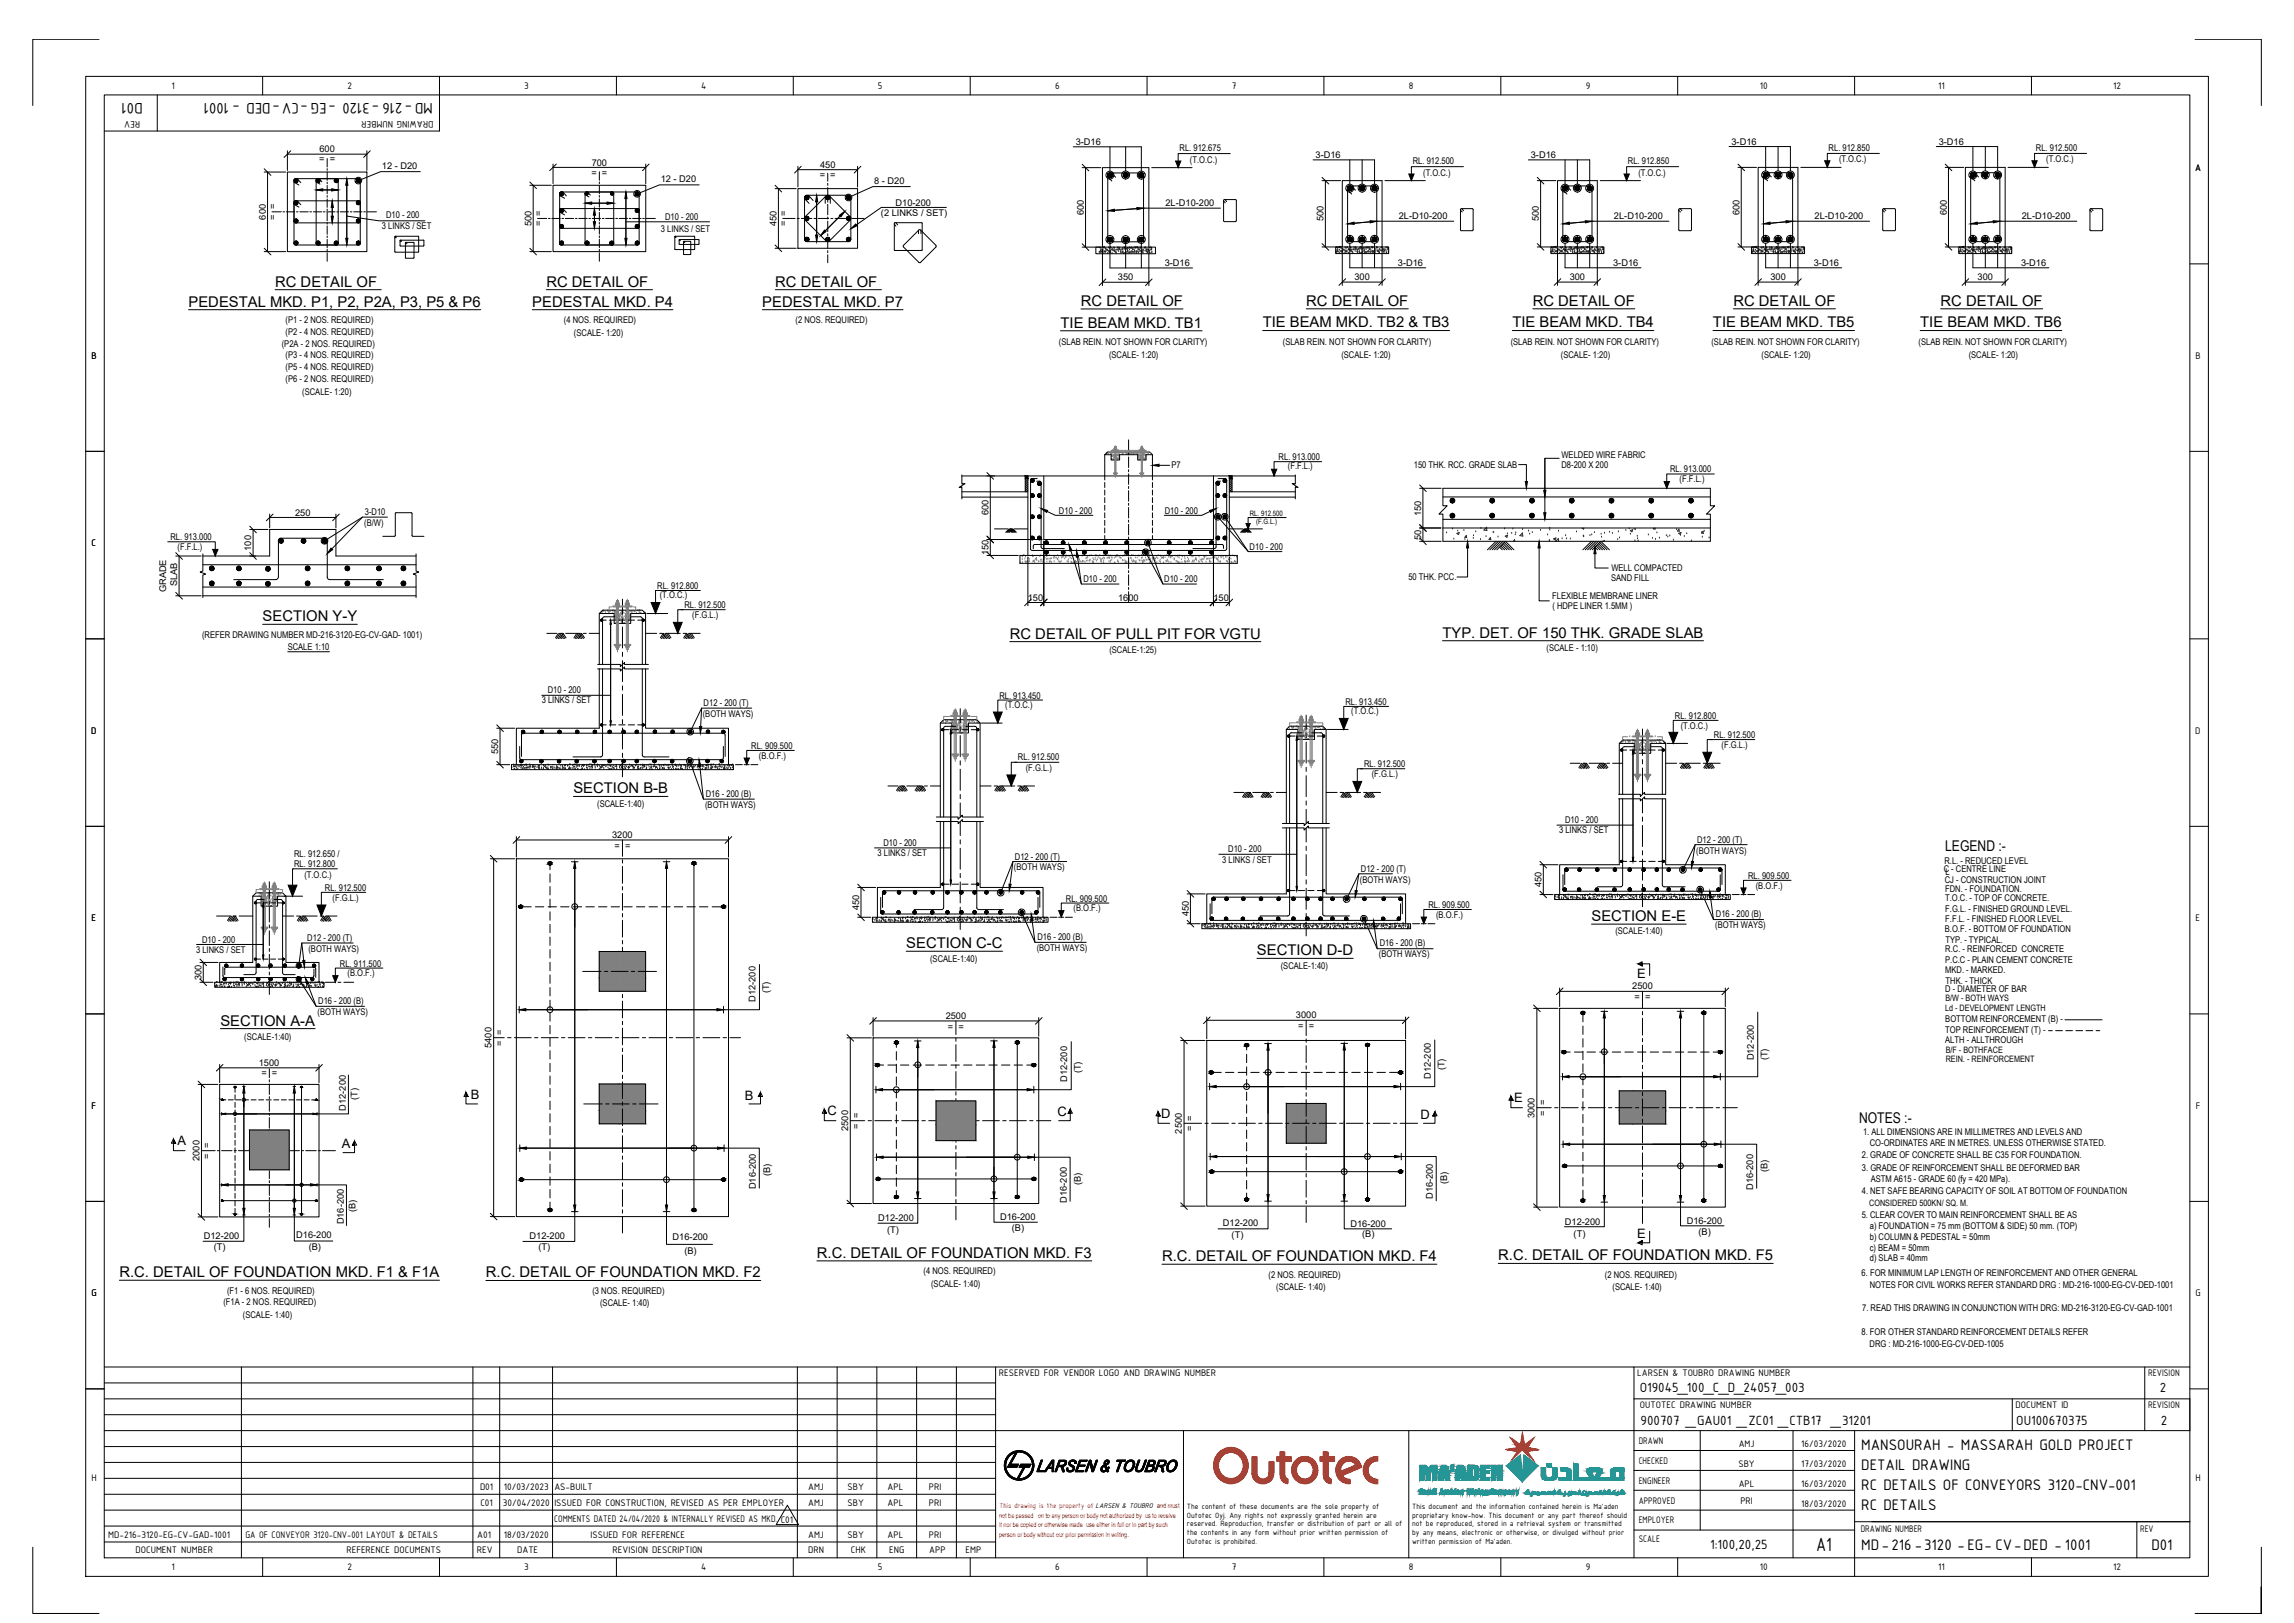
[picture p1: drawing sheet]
<svg xmlns="http://www.w3.org/2000/svg" width="1189mm" height="841mm" viewBox="0 0 1189 841" stroke-linecap="round" stroke-linejoin="round" font-family="sans-serif">
<defs><g id="words">
<text font-size="10.7" x="941" y="803">A1</text>
<g font-size="8.5">
<text x="74" y="53" transform="rotate(180 74 53)">D01</text>
<text x="224" y="53" transform="rotate(180 224 53)">MD-216 -3120 -EG -CV-DED - 1001</text>
<text x="965" y="752">MANSOURAH - MASSARAH GOLD PROJECT</text>
<text x="965" y="762">DETAIL DRAWING</text>
<text x="965" y="772">RC DETAILS OF CONVEYORS 3120-CNV-001</text>
<text x="965" y="783">RC DETAILS</text>
<text x="965" y="803">MD-216 -3120 -EG- CV-DED - 1001</text>
<text x="1115" y="803">D01</text>
</g>
<g font-size="7.7">
<text x="143" y="149">RC DETAIL OF</text>
<text x="283" y="149">RC DETAIL OF</text>
<text x="402" y="149">RC DETAIL OF</text>
<text x="98" y="159">PEDESTAL MKD. P1, P2, P2A, P3, P5 &amp; P6</text>
<text x="276" y="159">PEDESTAL MKD. P4</text>
<text x="395" y="159">PEDESTAL MKD. P7</text>
<text x="560" y="158">RC DETAIL OF</text>
<text x="677" y="158">RC DETAIL OF</text>
<text x="794" y="158">RC DETAIL OF</text>
<text x="898" y="158">RC DETAIL OF</text>
<text x="1006" y="158">RC DETAIL OF</text>
<text x="550" y="170">TIE BEAM MKD. TB1</text>
<text x="654" y="170">TIE BEAM MKD. TB2 &amp; TB3</text>
<text x="784" y="170">TIE BEAM MKD. TB4</text>
<text x="888" y="170">TIE BEAM MKD. TB5</text>
<text x="995" y="170">TIE BEAM MKD. TB6</text>
<text x="136" y="322">SECTION Y-Y</text>
<text x="523" y="331">RC DETAIL OF PULL PIT FOR VGTU</text>
<text x="748" y="330">TYP. DET. OF 150 THK. GRADE SLAB</text>
<text x="297" y="411">SECTION B-B</text>
<text x="1008" y="441">LEGEND :-</text>
<text x="825" y="477">SECTION E-E</text>
<text x="470" y="491">SECTION C-C</text>
<text x="651" y="495">SECTION D-D</text>
<text x="114" y="531">SECTION A-A</text>
<text x="963" y="582">NOTES :-</text>
<text x="423" y="652">R.C. DETAIL OF FOUNDATION MKD. F3</text>
<text x="602" y="653">R.C. DETAIL OF FOUNDATION MKD. F4</text>
<text x="776" y="653">R.C. DETAIL OF FOUNDATION MKD. F5</text>
<text x="62" y="662">R.C. DETAIL OF FOUNDATION MKD. F1 &amp; F1A</text>
<text x="252" y="662">R.C. DETAIL OF FOUNDATION MKD. F2</text>
</g>
<g font-size="7.5">
<text x="850" y="721">O19045_100_C_D_24057_003</text>
<text x="1119" y="721">2</text>
<text x="850" y="739">900707 _GAU01 _ZC01 _CTB17 _31201</text>
<text x="1045" y="739">OU100670375</text>
<text x="1120" y="739">2</text>
<text x="886" y="803">1:100,20,25</text>
</g>
<g font-size="6.7">
<text x="848" y="507">E</text>
<text x="244" y="569">B</text>
<text x="386" y="570">B</text>
<text x="785" y="571">E</text>
<text x="429" y="578">C</text>
<text x="548" y="579">C</text>
<text x="602" y="579">D</text>
<text x="736" y="580">D</text>
<text x="92" y="593">A</text>
<text x="177" y="595">A</text>
<text x="848" y="641">E</text>
</g>
<g font-size="5.3">
<text x="89" y="46">1</text>
<text x="180" y="46">2</text>
<text x="272" y="46">3</text>
<text x="363" y="46">4</text>
<text x="455" y="46">5</text>
<text x="547" y="46">6</text>
<text x="638" y="46">7</text>
<text x="730" y="46">8</text>
<text x="822" y="46">9</text>
<text x="912" y="46">10</text>
<text x="1004" y="46">11</text>
<text x="1095" y="46">12</text>
<text x="73" y="63" transform="rotate(180 73 63)">REV</text>
<text x="225" y="63" transform="rotate(180 225 63)">DRAWING NUMBER</text>
<text x="1138" y="89">A</text>
<text x="47" y="186">B</text>
<text x="1138" y="186">B</text>
<text x="47" y="283">C</text>
<text x="47" y="380">D</text>
<text x="1138" y="380">D</text>
<text x="47" y="477">E</text>
<text x="1138" y="477">E</text>
<text x="47" y="575">F</text>
<text x="1138" y="575">F</text>
<text x="47" y="672">G</text>
<text x="1138" y="672">G</text>
<text x="518" y="713">RESERVED FOR VENDOR LOGO AND DRAWING NUMBER</text>
<text x="849" y="713">LARSEN &amp; TOUBRO DRAWING NUMBER</text>
<text x="1113" y="713">REVISION</text>
<text x="850" y="730">OUTOTEC DRAWING NUMBER</text>
<text x="1045" y="730">DOCUMENT ID</text>
<text x="1113" y="730">REVISION</text>
<text x="849" y="748">DRAWN</text>
<text x="901" y="750">AMJ</text>
<text x="934" y="750">16/03/2020</text>
<text x="849" y="759">CHECKED</text>
<text x="901" y="760">SBY</text>
<text x="934" y="760">17/03/2020</text>
<text x="47" y="768">H</text>
<text x="1138" y="768">H</text>
<text x="249" y="772">D01</text>
<text x="261" y="772">10/03/2023</text>
<text x="287" y="772">AS-BUILT</text>
<text x="419" y="772">AMJ</text>
<text x="439" y="772">SBY</text>
<text x="460" y="772">APL</text>
<text x="481" y="772">PRI</text>
<text x="849" y="769">ENGINEER</text>
<text x="901" y="771">APL</text>
<text x="934" y="771">16/03/2020</text>
<text x="849" y="779">APPROVED</text>
<text x="902" y="780">PRI</text>
<text x="249" y="780">C01</text>
<text x="261" y="780">30/04/2020</text>
<text x="287" y="780">ISSUED FOR CONSTRUCTION, REVISED AS PER EMPLOYER</text>
<text x="419" y="780">AMJ</text>
<text x="439" y="780">SBY</text>
<text x="460" y="780">APL</text>
<text x="481" y="780">PRI</text>
<text x="934" y="781">18/03/2020</text>
<text x="287" y="789">COMMENTS DATED 24/04/2020 &amp; INTERNALLY REVISED AS MKD. C01</text>
<text x="849" y="789">EMPLOYER</text>
<text x="56" y="797">MD-216-3120-EG-CV-GAD-1001</text>
<text x="127" y="797">GA OF CONVEYOR 3120-CNV-001 LAYOUT &amp; DETAILS</text>
<text x="247" y="797">A01</text>
<text x="261" y="797">18/03/2020</text>
<text x="306" y="797">ISSUED FOR REFERENCE</text>
<text x="419" y="797">AMJ</text>
<text x="439" y="797">SBY</text>
<text x="460" y="797">APL</text>
<text x="481" y="797">PRI</text>
<text x="964" y="794">DRAWING NUMBER</text>
<text x="1109" y="794">REV</text>
<text x="849" y="799">SCALE</text>
<text x="70" y="805">DOCUMENT NUMBER</text>
<text x="180" y="805">REFERENCE DOCUMENTS</text>
<text x="247" y="805">REV</text>
<text x="268" y="805">DATE</text>
<text x="317" y="805">REVISION DESCRIPTION</text>
<text x="419" y="805">DRN</text>
<text x="441" y="805">CHK</text>
<text x="461" y="805">ENG</text>
<text x="482" y="805">APP</text>
<text x="500" y="805">EMP</text>
<text x="89" y="814">1</text>
<text x="180" y="814">2</text>
<text x="272" y="814">3</text>
<text x="363" y="814">4</text>
<text x="455" y="814">5</text>
<text x="547" y="814">6</text>
<text x="638" y="814">7</text>
<text x="730" y="814">8</text>
<text x="822" y="814">9</text>
<text x="912" y="814">10</text>
<text x="1004" y="814">11</text>
<text x="1095" y="814">12</text>
</g>
<g font-size="4.8">
<text x="558" y="75">3-D16</text>
<text x="897" y="75">3-D16</text>
<text x="1005" y="75">3-D16</text>
<text x="166" y="79">600</text>
<text x="611" y="78">RL. 912.675</text>
<text x="682" y="82">3-D16</text>
<text x="793" y="82">3-D16</text>
<text x="948" y="78">RL. 912.850</text>
<text x="1055" y="78">RL. 912.500</text>
<text x="165" y="84">= =</text>
<text x="198" y="88">12 - D20</text>
<text x="307" y="86">700</text>
<text x="425" y="87">450</text>
<text x="617" y="84">(T.O.C.)</text>
<text x="732" y="85">RL. 912.500</text>
<text x="844" y="85">RL. 912.850</text>
<text x="953" y="84">(T.O.C.)</text>
<text x="1060" y="84">(T.O.C.)</text>
<text x="307" y="91">= =</text>
<text x="342" y="95">12 - D20</text>
<text x="425" y="92">= =</text>
<text x="453" y="95">8 - D20</text>
<text x="738" y="91">(T.O.C.)</text>
<text x="849" y="91">(T.O.C.)</text>
<text x="464" y="107">D10-200</text>
<text x="604" y="107">2L-D10-200</text>
<text x="138" y="114" transform="rotate(-90 138 114)">600</text>
<text x="143" y="114" transform="rotate(-90 143 114)">= =</text>
<text x="200" y="113">D10 - 200</text>
<text x="345" y="114">D10 - 200</text>
<text x="457" y="112">(2 LINKS / SET)</text>
<text x="562" y="111" transform="rotate(-90 562 111)">600</text>
<text x="725" y="113">2L-D10-200</text>
<text x="836" y="113">2L-D10-200</text>
<text x="902" y="111" transform="rotate(-90 902 111)">600</text>
<text x="940" y="113">2L-D10-200</text>
<text x="1009" y="111" transform="rotate(-90 1009 111)">600</text>
<text x="1048" y="113">2L-D10-200</text>
<text x="198" y="119">3 LINKS / SET</text>
<text x="275" y="117" transform="rotate(-90 275 117)">500</text>
<text x="281" y="117" transform="rotate(-90 281 117)">= =</text>
<text x="342" y="120">3 LINKS / SET</text>
<text x="402" y="117" transform="rotate(-90 402 117)">450</text>
<text x="408" y="117" transform="rotate(-90 408 117)">= =</text>
<text x="686" y="115" transform="rotate(-90 686 115)">500</text>
<text x="797" y="115" transform="rotate(-90 797 115)">500</text>
<text x="604" y="138">3-D16</text>
<text x="724" y="138">3-D16</text>
<text x="836" y="138">3-D16</text>
<text x="940" y="138">3-D16</text>
<text x="1047" y="138">3-D16</text>
<text x="579" y="145">350</text>
<text x="702" y="145">300</text>
<text x="813" y="145">300</text>
<text x="918" y="145">300</text>
<text x="1025" y="145">300</text>
<text x="148" y="168">(P1 - 2 NOS. REQUIRED)</text>
<text x="292" y="168">(4 NOS. REQUIRED)</text>
<text x="412" y="168">(2 NOS. REQUIRED)</text>
<text x="148" y="174">(P2 - 4 NOS. REQUIRED)</text>
<text x="297" y="174">(SCALE- 1:20)</text>
<text x="146" y="180">(P2A - 2 NOS. REQUIRED)</text>
<text x="549" y="179">(SLAB REIN. NOT SHOWN FOR CLARITY)</text>
<text x="665" y="179">(SLAB REIN. NOT SHOWN FOR CLARITY)</text>
<text x="783" y="179">(SLAB REIN. NOT SHOWN FOR CLARITY)</text>
<text x="887" y="179">(SLAB REIN. NOT SHOWN FOR CLARITY)</text>
<text x="994" y="179">(SLAB REIN. NOT SHOWN FOR CLARITY)</text>
<text x="148" y="186">(P3 - 4 NOS. REQUIRED)</text>
<text x="575" y="186">(SCALE- 1:20)</text>
<text x="695" y="185">(SCALE- 1:20)</text>
<text x="809" y="185">(SCALE- 1:20)</text>
<text x="913" y="185">(SCALE- 1:20)</text>
<text x="1020" y="185">(SCALE- 1:20)</text>
<text x="148" y="192">(P5 - 4 NOS. REQUIRED)</text>
<text x="148" y="198">(P6 - 2 NOS. REQUIRED)</text>
<text x="157" y="205">(SCALE- 1:20)</text>
<text x="663" y="239">RL. 913.000</text>
<text x="809" y="238">WELDED WIRE FABRIC</text>
<text x="607" y="243">P7</text>
<text x="667" y="243">(F.F.L.)</text>
<text x="733" y="242">150 THK. RCC. GRADE SLAB</text>
<text x="809" y="243">D8-200 X 200</text>
<text x="865" y="245">RL. 913.000</text>
<text x="870" y="250">(F.F.L.)</text>
<text x="153" y="267">250</text>
<text x="189" y="267">3-D10</text>
<text x="512" y="267" transform="rotate(-90 512 267)">600</text>
<text x="549" y="266">D10 - 200</text>
<text x="604" y="266">D10 - 200</text>
<text x="737" y="267" transform="rotate(-90 737 267)">150</text>
<text x="189" y="272">(B/W)</text>
<text x="88" y="280">RL. 913.000</text>
<text x="737" y="280" transform="rotate(-90 737 280)">50</text>
<text x="92" y="285">(F.F.L.)</text>
<text x="130" y="285" transform="rotate(-90 130 285)">100</text>
<text x="512" y="288" transform="rotate(-90 512 288)">150</text>
<text x="648" y="285">D10 - 200</text>
<text x="835" y="296">WELL COMPACTED</text>
<text x="92" y="304" transform="rotate(-90 92 304)">SLAB</text>
<text x="341" y="305">RL. 912.800</text>
<text x="562" y="302">D10 - 200</text>
<text x="603" y="302">D10 - 200</text>
<text x="730" y="301">50 THK. PCC.</text>
<text x="835" y="301">SAND FILL</text>
<text x="86" y="307" transform="rotate(-90 86 307)">GRADE</text>
<text x="342" y="310">(T.O.C.)</text>
<text x="533" y="311">150</text>
<text x="579" y="311">1600</text>
<text x="629" y="311">150</text>
<text x="804" y="310">FLEXIBLE MEMBRANE LINER</text>
<text x="355" y="315">RL. 912.500</text>
<text x="805" y="315">( HDPE LINER 1.5MM )</text>
<text x="359" y="320">(F.G.L.)</text>
<text x="105" y="330">(REFER DRAWING NUMBER MD-216-3120-EG-CV-GAD- 1001)</text>
<text x="149" y="337">SCALE 1:10</text>
<text x="575" y="338">(SCALE-1:25)</text>
<text x="801" y="338">(SCALE - 1:10)</text>
<text x="284" y="359">D10 - 200</text>
<text x="281" y="365">3 LINKS / SET</text>
<text x="365" y="366">D12 - 200 (T)</text>
<text x="518" y="362">RL. 913.450</text>
<text x="697" y="365">RL. 913.450</text>
<text x="364" y="372">(BOTH WAYS)</text>
<text x="521" y="367">(T.O.C.)</text>
<text x="700" y="370">(T.O.C.)</text>
<text x="868" y="373">RL. 912.800</text>
<text x="871" y="378">(T.O.C.)</text>
<text x="888" y="382">RL. 912.500</text>
<text x="389" y="388">RL. 909.500</text>
<text x="892" y="388">(F.G.L.)</text>
<text x="258" y="391" transform="rotate(-90 258 391)">550</text>
<text x="393" y="393">(B.O.F.)</text>
<text x="528" y="394">RL. 912.500</text>
<text x="532" y="399">(F.G.L.)</text>
<text x="707" y="397">RL. 912.500</text>
<text x="711" y="403">(F.G.L.)</text>
<text x="366" y="413">D16 - 200 (B)</text>
<text x="309" y="418">(SCALE-1:40)</text>
<text x="365" y="419">(BOTH WAYS)</text>
<text x="808" y="432">3 LINKS / SET</text>
<text x="811" y="427">D10 - 200</text>
<text x="317" y="434">3200</text>
<text x="880" y="437">D12 - 200 (T)</text>
<text x="318" y="440">= =</text>
<text x="455" y="444">3 LINKS / SET</text>
<text x="458" y="438">D10 - 200</text>
<text x="637" y="442">D10 - 200</text>
<text x="879" y="442">(BOTH WAYS)</text>
<text x="152" y="449">RL. 912.800</text>
<text x="152" y="444">RL. 912.650 /</text>
<text x="526" y="445">D12 - 200 (T)</text>
<text x="633" y="447">3 LINKS / SET</text>
<text x="1008" y="448">R.L. - REDUCED LEVEL</text>
<text x="158" y="455">(T.O.C.)</text>
<text x="525" y="451">(BOTH WAYS)</text>
<text x="705" y="452">D12 - 200 (T)</text>
<text x="906" y="456">RL. 909.500</text>
<text x="1007" y="452">C - CENTRE LINE</text>
<text x="1008" y="453">L</text>
<text x="168" y="461">RL. 912.500</text>
<text x="705" y="457">(BOTH WAYS)</text>
<text x="799" y="460" transform="rotate(-90 799 460)">450</text>
<text x="910" y="461">(B.O.F.)</text>
<text x="1008" y="458">CJ - CONSTRUCTION JOINT</text>
<text x="172" y="467">(F.G.L.)</text>
<text x="552" y="467">RL. 909.500</text>
<text x="1008" y="467">T.O.C. - TOP OF CONCRETE.</text>
<text x="1008" y="462">FDN. - FOUNDATION.</text>
<text x="445" y="472" transform="rotate(-90 445 472)">450</text>
<text x="556" y="472">(B.O.F.)</text>
<text x="740" y="471">RL. 909.500</text>
<text x="1008" y="473">F.G.L. - FINISHED GROUND LEVEL.</text>
<text x="616" y="475" transform="rotate(-90 616 475)">450</text>
<text x="744" y="476">(B.O.F.)</text>
<text x="889" y="475">D16 - 200 (B)</text>
<text x="1008" y="478">F.F.L. - FINISHED FLOOR LEVEL.</text>
<text x="837" y="484">(SCALE-1:40)</text>
<text x="889" y="481">(BOTH WAYS)</text>
<text x="1008" y="483">B.O.F. - BOTTOM OF FOUNDATION</text>
<text x="105" y="488">D10 - 200</text>
<text x="159" y="488">D12 - 200 (T)</text>
<text x="538" y="487">D16 - 200 (B)</text>
<text x="715" y="490">D16 - 200 (B)</text>
<text x="1008" y="489">TYP. - TYPICAL.</text>
<text x="102" y="494">3 LINKS / SET</text>
<text x="160" y="493">(BOTH WAYS)</text>
<text x="537" y="493">(BOTH WAYS)</text>
<text x="715" y="496">(BOTH WAYS)</text>
<text x="1008" y="493">R.C. - REINFORCED CONCRETE</text>
<text x="176" y="501">RL. 911.500</text>
<text x="482" y="499">(SCALE-1:40)</text>
<text x="664" y="502">(SCALE-1:40)</text>
<text x="1008" y="499">P.C.C - PLAIN CEMENT CONCRETE</text>
<text x="104" y="508" transform="rotate(-90 104 508)">300</text>
<text x="180" y="506">(B.O.F.)</text>
<text x="1008" y="504">MKD. - MARKED.</text>
<text x="1008" y="510">THK. - THICK</text>
<text x="399" y="515" transform="rotate(-90 399 515)">(T)</text>
<text x="846" y="513">2500</text>
<text x="1008" y="514">D - DIAMETER OF BAR</text>
<text x="165" y="520">D16 - 200 (B)</text>
<text x="392" y="519" transform="rotate(-90 392 519)">D12-200</text>
<text x="847" y="518">= =</text>
<text x="165" y="526">(BOTH WAYS)</text>
<text x="490" y="528">2500</text>
<text x="672" y="528">3000</text>
<text x="491" y="534">= =</text>
<text x="673" y="533">= =</text>
<text x="1008" y="530">BOTTOM REINFORCEMENT (B) -</text>
<text x="127" y="539">(SCALE-1:40)</text>
<text x="1008" y="535">TOP REINFORCEMENT (T) -</text>
<text x="255" y="543" transform="rotate(-90 255 543)">5400</text>
<text x="260" y="542" transform="rotate(-90 260 542)">= =</text>
<text x="1008" y="541">ALTH - ALLTHROUGH</text>
<text x="909" y="550" transform="rotate(-90 909 550)">D12-200</text>
<text x="916" y="549" transform="rotate(-90 916 549)">(T)</text>
<text x="134" y="552">1500</text>
<text x="135" y="558">= =</text>
<text x="560" y="556" transform="rotate(-90 560 556)">(T)</text>
<text x="749" y="555" transform="rotate(-90 749 555)">(T)</text>
<text x="553" y="561" transform="rotate(-90 553 561)">D12-200</text>
<text x="742" y="559" transform="rotate(-90 742 559)">D12-200</text>
<text x="185" y="570" transform="rotate(-90 185 570)">(T)</text>
<text x="179" y="576" transform="rotate(-90 179 576)">D12-200</text>
<text x="795" y="579" transform="rotate(-90 795 579)">3000</text>
<text x="801" y="578" transform="rotate(-90 801 578)">= =</text>
<text x="440" y="586" transform="rotate(-90 440 586)">2500</text>
<text x="445" y="585" transform="rotate(-90 445 585)">= =</text>
<text x="612" y="587" transform="rotate(-90 612 587)">2500</text>
<text x="618" y="586" transform="rotate(-90 618 586)">= =</text>
<text x="966" y="588">1. ALL DIMENSIONS ARE IN MILLIMETRES AND LEVELS AND</text>
<text x="969" y="594">CO-ORDINATES ARE IN METRES. UNLESS OTHERWISE STATED.</text>
<text x="103" y="602" transform="rotate(-90 103 602)">2000</text>
<text x="109" y="600" transform="rotate(-90 109 600)">= =</text>
<text x="965" y="600">2. GRADE OF CONCRETE SHALL BE C35 FOR FOUNDATION.</text>
<text x="399" y="609" transform="rotate(-90 399 609)">(B)</text>
<text x="916" y="607" transform="rotate(-90 916 607)">(B)</text>
<text x="965" y="607">3. GRADE OF REINFORCEMENT SHALL BE DEFORMED BAR</text>
<text x="392" y="616" transform="rotate(-90 392 616)">D16-200</text>
<text x="560" y="614" transform="rotate(-90 560 614)">(B)</text>
<text x="750" y="614" transform="rotate(-90 750 614)">(B)</text>
<text x="909" y="617" transform="rotate(-90 909 617)">D16-200</text>
<text x="969" y="612">ASTM A615 - GRADE 60 (fy = 420 MPa).</text>
<text x="553" y="623" transform="rotate(-90 553 623)">D16-200</text>
<text x="742" y="621" transform="rotate(-90 742 621)">D16-200</text>
<text x="965" y="619">4. NET SAFE BEARING CAPACITY OF SOIL AT BOTTOM OF FOUNDATION</text>
<text x="184" y="628" transform="rotate(-90 184 628)">(B)</text>
<text x="178" y="634" transform="rotate(-90 178 634)">D16-200</text>
<text x="455" y="633">D12-200</text>
<text x="518" y="632">D16-200</text>
<text x="634" y="635">D12-200</text>
<text x="700" y="636">D16-200</text>
<text x="811" y="635">D12-200</text>
<text x="874" y="634">D16-200</text>
<text x="965" y="631">5. CLEAR COVER TO MAIN REINFORCEMENT SHALL BE AS</text>
<text x="106" y="642">D12-200</text>
<text x="154" y="642">D16-200</text>
<text x="274" y="642">D12-200</text>
<text x="460" y="639">(T)</text>
<text x="524" y="638">(B)</text>
<text x="638" y="642">(T)</text>
<text x="706" y="641">(B)</text>
<text x="816" y="641">(T)</text>
<text x="880" y="640">(B)</text>
<text x="969" y="637">a) FOUNDATION = 75 mm (BOTTOM &amp; SIDE) 50 mm. (TOP)</text>
<text x="111" y="648">(T)</text>
<text x="160" y="648">(B)</text>
<text x="279" y="648">(T)</text>
<text x="349" y="643">D16-200</text>
<text x="969" y="643">b) COLUMN &amp; PEDESTAL = 50mm</text>
<text x="355" y="650">(B)</text>
<text x="969" y="648">c) BEAM = 50mm</text>
<text x="969" y="654">d) SLAB = 40mm</text>
<text x="479" y="660">(4 NOS. REQUIRED)</text>
<text x="657" y="662">(2 NOS. REQUIRED)</text>
<text x="832" y="662">(2 NOS. REQUIRED)</text>
<text x="965" y="661">6. FOR MINIMUM LAP LENGTH OF REINFORCEMENT AND OTHER GENERAL</text>
<text x="118" y="670">(F1 - 6 NOS. REQUIRED)</text>
<text x="307" y="670">(3 NOS. REQUIRED)</text>
<text x="483" y="667">(SCALE- 1:40)</text>
<text x="661" y="668">(SCALE- 1:40)</text>
<text x="836" y="668">(SCALE- 1:40)</text>
<text x="969" y="668">NOTES FOR CIVIL WORKS REFER STANDARD DRG : MD-216-1000-EG-CV-DED-1001</text>
<text x="116" y="676">(F1A - 2 NOS. REQUIRED)</text>
<text x="311" y="677">(SCALE- 1:40)</text>
<text x="126" y="683">(SCALE- 1:40)</text>
<text x="965" y="680">7. READ THIS DRAWING IN CONJUNCTION WITH DRG: MD-216-3120-EG-CV-GAD-1001</text>
<text x="965" y="692">8. FOR OTHER STANDARD REINFORCEMENT DETAILS REFER</text>
<text x="969" y="698">DRG : MD-216-1000-EG-CV-DED-1005</text>
</g>
<g font-size="4.6">
<text x="1008" y="519">B/W - BOTH WAYS</text>
<text x="1008" y="524">Ld - DEVELOPMENT LENGTH</text>
<text x="1008" y="546">B/F - BOTHFACE</text>
<text x="1008" y="550">REIN. - REINFORCEMENT</text>
<text x="969" y="625">CONSIDERED 500KN/ SQ. M.</text>
</g>
<g font-size="4.3">
<text x="615" y="782">The content of these documents are the sole property of</text>
<text x="732" y="782">This document and the information contained herein is Ma'aden</text>
<text x="615" y="786">Outotec Oyj. Any rights not expressly granted herein are</text>
<text x="615" y="791">reserved. Reproduction, transfer or distribution of part or all of</text>
<text x="732" y="786">proprietary know-how. This document or any part thereof should</text>
<text x="732" y="791">not be reproduced, stored in a retrieval system or transmitted</text>
<text x="615" y="796">the contents in any form without prior written permission of</text>
<text x="732" y="796">by any means, electronic or otherwise, or divulged without prior</text>
<text x="615" y="800">Outotec is prohibited.</text>
<text x="732" y="800">written permission of Ma'aden.</text>
</g>
<g font-size="3.8">
<text x="648" y="267">RL. 912.500</text>
<text x="651" y="272">(F.G.L.)</text>
</g>
<text font-size="3.8" fill="#f00" x="518" y="782">This drawing is the property of LARSEN &amp; TOUBRO and must</text>
<g font-size="3.5" fill="#f00">
<text x="518" y="787">not be passed on to any person or body not authorized by us to receive</text>
<text x="518" y="792">it nor be copied or otherwise made use either in full or in part by such</text>
<text x="518" y="796">person or body without our prior permission in writing.</text>
</g>
</g></defs>
<!-- layer: Hatch -->
<g fill="none" stroke="#272727" stroke-width=".52">
<path d="M265 398h.1M266 397h.1M266 396h.1M266 398h.1M267 397h.1M267 399h.1M268 398h.1M268 399h.1M268 397h.1M269 397h.1M270 397h.1M270 396h.1"/>
<path d="M270 398h.1M271 398h.1M271 397h.1M272 398h.1M272 397h.1M272 396h.1M273 398h.1M273 396h.1M274 398h.1M275 396h.1M275 398h.1M275 397h-1z"/>
<path d="M276 398h.1M276 396h.1M277 397h.1M277 398h.1M277 399h.1M278 398h.1M279 397h.1M279 398h.1M279 397v1zM280 397h.1M281 399h.1M281 398h.1"/>
<path d="M282 398h.1M282 397h.1M282 397h1M283 397h.1M283 398h.1M284 399h.1M284 398h.1M284 396h.1M284 398v1zM284 397h.1M285 398h.1M286 397h.1"/>
<path d="M286 398h.1M286 399h.1M286 396h1M287 398h.1M287 396h.1M288 398h.1M288 399h.1M288 397h.1M289 399h.1M289 398h.1M290 398h.1M291 398h.1"/>
<path d="M291 397h.1M291 399h.1M292 397h.1M292 398h.1M293 397h.1M293 396h.1M293 398h.1M293 399h.1M294 397h.1M295 398h.1M295 396h.1M296 398h.1"/>
<path d="M297 397h.1M297 398h.1M297 399h.1M297 396h.1M298 396h.1M298 398h.1M299 398h.1M299 397h.1M299 399h.1M300 399h.1M300 397h.1M300 396h.1"/>
<path d="M301 399h.1M301 397h.1M302 399h.1M302 398h.1M302 398v1M302 397h.1M302 396h.1M303 397h.1M303 399h.1M304 398h.1M304 397h.1M304 399h.1"/>
<path d="M305 398h.1M305 397h.1M305 396h.1M306 398h.1M306 396h.1M307 397h-1zM307 398h.1M307 397h.1M308 397h.1M308 398h.1M309 397h.1M310 396h.1"/>
<path d="M310 397h.1M311 399h.1M311 397h.1M311 398h.1M312 397h.1M312 398h.1M313 398h.1M313 397h.1M313 396h.1M314 397h.1M315 396h.1M315 398h.1"/>
<path d="M316 399h.1M316 397h.1M316 398v1zM317 399h.1M317 397h.1M317 398h.1M318 398h.1M318 397h.1M319 397h.1M320 399h.1M320 397h.1M320 398h.1"/>
<path d="M321 398h.1M321 397h.1M322 396h.1M322 398h.1M322 397h.1M323 397h.1M323 399h.1M324 398h.1M324 397h.1M325 397h.1M326 397h.1M326 398h.1"/>
<path d="M326 396h.1M327 397h.1M328 397h.1M328 398h.1M328 399h.1M329 398h.1M329 397h.1M330 396h.1M331 398h.1M330 398h.1M331 399h.1M331 397h.1"/>
<path d="M332 398h.1M332 397h.1M333 398h.1M333 397h.1M333 396h.1M334 398h.1M334 397h.1M334 396v1v-1M335 399h.1M335 398h.1M335 397h.1M336 397h.1"/>
<path d="M336 398h.1M337 399h.1M337 396h.1M337 398h.1M337 397h.1M338 398h.1M338 399h.1M339 397h-1zM339 397h.1M339 396h.1M340 397h.1M340 398h.1"/>
<path d="M341 399h.1M341 396h.1M342 399h.1M342 397h.1M342 398h.1M343 397h.1M343 398h.1M344 398h.1M344 397h.1M344 396h.1M345 396h.1M345 397h.1"/>
<path d="M346 397h.1M346 398h.1M347 398h.1M347 396h.1M348 396h.1M348 398v1zM348 397h.1M349 398h.1M349 396h.1M349 397h.1M349 399h.1M350 396h.1"/>
<path d="M350 396v1M350 399h.1M351 399h.1M351 397h.1M352 399h.1M352 397h.1M352 396h.1M353 398h.1M353 397h.1M353 399h.1M354 399h.1M355 397h.1"/>
<path d="M355 398h.1M356 398h.1M356 399h.1M356 397h.1M357 397h.1M357 398h.1M357 396h.1M358 397h.1M359 398h.1M359 397h.1M359 397h1M360 398h.1"/>
<path d="M360 397h.1M361 398h.1M362 397h.1M362 399h.1M363 398h.1M363 397h.1M363 396h.1M363 399h.1M364 397h.1M364 399h.1M365 398h.1M366 399h.1"/>
<path d="M366 398h.1M366 396v1zM366 397h.1M367 398h.1M367 397h.1M368 398h.1M368 396h.1M369 398h.1M369 397h.1M369 396h.1M370 396h.1M371 398h.1"/>
<path d="M371 397h-1zM371 397h.1M372 398h.1M373 398h.1M373 396h.1M373 399h.1M373 397h.1M374 398h.1M374 397h.1M375 399h.1M375 398h.1M375 397h.1"/>
<path d="M376 397h.1M376 399h.1M376 398h.1M377 398h.1M377 397h.1M378 398h.1M378 397h.1M378 399h.1M379 398h.1M379 396h.1M380 398h.1M380 396h.1"/>
<path d="M380 397h.1M380 399h.1M452 478h.1M452 477h.1M452 476h.1M453 477h.1M454 476h.1M454 477h.1M455 478h.1M455 476h.1M456 478h.1M456 477h.1"/>
<path d="M457 478h.1M457 476h.1M457 477h.1M457 476h1M458 477h.1M458 476h.1M459 478h.1M459 477h.1M459 475h.1M459 476h.1M460 477h.1M461 476h.1"/>
<path d="M461 477h.1M461 478h.1M462 475h.1M462 477h.1M463 477h.1M463 478h.1M464 476h.1M464 478h.1M464 477h.1M465 477h.1M466 477h.1M466 476h.1"/>
<path d="M467 478h.1M467 476h.1M467 477h.1M468 476h.1M468 475h.1M468 478h.1M468 477h.1M469 476h.1M470 478h.1M470 477h.1M470 475h.1M471 477h.1"/>
<path d="M471 475h.1M472 476h.1M472 478h.1M472 477h.1M473 475h.1M473 477h.1M474 477h.1M474 476h.1M474 478h.1M475 478h.1M475 476h.1M476 478h.1"/>
<path d="M476 477h.1M477 478h.1M477 477h.1M477 476h.1M477 475h.1M478 476h.1M478 478h.1M479 477h.1M479 476h.1M479 478h.1M480 477h.1M480 476h.1"/>
<path d="M480 475h.1M481 478h.1M481 477h.1M481 475h.1M482 476h-1zM482 477h.1M482 476h.1M483 476h.1M484 477h.1M484 476h.1M485 475h.1M485 476h.1"/>
<path d="M486 478h.1M486 476h.1M486 477h.1M487 476h.1M487 477h.1M488 477h.1M488 476h.1M488 475h.1M489 476h.1M490 476h.1M490 477h.1M490 475h.1"/>
<path d="M491 478h.1M491 477v1zM491 476h.1M492 478h.1M492 476h.1M492 477h.1M493 477h.1M493 476h.1M494 476h.1M494 476h1M495 476h.1M495 478h.1"/>
<path d="M495 477h.1M496 477h.1M496 476h.1M497 475h.1M497 478h.1M497 476h.1M497 477h.1M498 476h.1M498 478h.1M498 477h.1M499 477h.1M499 476h.1"/>
<path d="M500 476h.1M501 477h.1M501 475h.1M502 476h.1M503 476h.1M503 477h.1M503 478h.1M504 477h.1M504 476h.1M505 476h.1M506 478h.1M505 477h.1"/>
<path d="M506 476h.1M506 477h.1M507 477h.1M507 476h.1M508 477h.1M508 476h.1M508 475h.1M509 477h.1M509 476v-1zM509 476h.1M510 478h.1M510 477h.1"/>
<path d="M510 476h.1M511 476h.1M511 477h.1M512 478h.1M512 475h.1M512 477h.1M513 477h.1M513 478h.1M514 476h-1zM514 476h.1M514 475h.1M515 477h.1"/>
<path d="M516 477h.1M516 478h.1M517 476h.1M517 478h.1M517 477h.1M518 476h.1M519 477h.1M519 476h.1M519 475h.1M520 476h.1M521 476h.1M521 477h.1"/>
<path d="M522 478h.1M522 475h.1M522 477h.1M523 478v-1zM523 475h.1M524 477h.1M524 476h.1M524 475h.1M524 478h.1M525 475h.1M525 476h.1M525 478h.1"/>
<path d="M526 478h.1M526 477h.1M526 476h.1M527 478h.1M527 476h.1M527 475h.1M528 477h.1M528 476h.1M528 478h.1M529 478h.1M530 476h.1M530 477h.1"/>
<path d="M531 476h.1M531 477h.1M531 478h.1M532 476h.1M532 477h.1M532 475h.1M533 476h.1M534 477h.1M534 478h.1M534 476h.1M535 476h.1M535 477h.1"/>
<path d="M536 477h.1M537 476h.1M537 478h.1M538 477h.1M538 476h.1M538 475h.1M538 478h.1M539 476h.1M539 478h.1M540 477h.1M541 478h.1M541 477h.1"/>
<path d="M541 475v1zM541 476h.1M542 477h.1M542 476h.1M623 480h.1M623 479h.1M624 479h.1M625 479h.1M626 480h.1M626 479h.1M627 479h.1M629 480v-1z"/>
<path d="M629 479h.1M631 479h.1M631 480h.1M632 480h.1M633 480h.1M634 479h.1M636 479h.1M637 479h.1M637 480h.1M638 479h.1M639 479h.1M640 480h.1"/>
<path d="M641 480h.1M641 479h.1M643 480h.1M645 479h.1M646 480h.1M647 479h.1M649 479h.1M650 479h.1M651 479h.1M652 480h.1M652 479h.1M654 479h.1"/>
<path d="M654 480h.1M655 480h.1M656 480h.1M656 479h.1M657 480h.1M657 479h.1M658 479h.1M658 480h.1M659 479h.1M660 479h.1M661 479h.1M661 480v-1z"/>
<path d="M662 479h.1M663 480h.1M664 479h.1M664 480h.1M665 480h.1M666 480h.1M666 479h.1M667 479h.1M667 480h.1M668 480h.1M668 479h.1M669 479h.1"/>
<path d="M670 479h.1M671 479h.1M671 480h.1M672 479h.1M673 480h.1M674 479h.1M674 480h.1M675 480h.1M676 479h.1M677 479h.1M677 480h.1M678 480h.1"/>
<path d="M678 479h.1M679 480h.1M680 480h.1M681 479h.1M681 480h.1M682 479h.1M682 480h.1M683 480h.1M684 479h.1M685 480h.1M686 479h.1M687 479h.1"/>
<path d="M688 479h.1M689 479h.1M690 479h.1M691 480h.1M691 479h.1M692 479h.1M692 480h.1M693 480v-1zM694 480h.1M694 479h.1M696 479h.1M696 480h.1"/>
<path d="M697 480h.1M697 479h.1M698 479h.1M699 479h.1M700 479h.1M701 479h.1M702 479h.1M703 479h.1M703 480h.1M704 479h.1M705 480h.1M705 479h.1"/>
<path d="M706 480h.1M707 479h.1M707 480h.1M708 479h.1M709 479h.1M710 479h.1M710 480h.1M711 479h.1M712 479h.1M712 480h.1M714 479h.1M714 480h.1"/>
<path d="M715 479h.1M716 479h.1M716 480h.1M717 480h.1M717 479h.1M718 479h.1M718 480h.1M719 479h.1M719 480h.1M721 479h.1M723 479h.1M723 480h.1"/>
<path d="M724 480h.1M724 479h.1M725 480v-1zM725 480h.1M727 480h.1M727 479h.1M728 480h.1M729 480h.1M730 479h.1M730 480h.1M806 466h.1M806 465h.1"/>
<path d="M807 465h.1M808 465h.1M808 464h.1M808 466h.1M809 466h.1M809 465h.1M810 466h.1M810 464h.1M810 465h.1M811 464h.1M811 465h.1M812 465h.1"/>
<path d="M812 466h.1M813 466h.1M813 465h.1M813 464h.1M813 465l-1 1zM814 465h.1M814 464h.1M815 465h.1M815 466h.1M815 464h.1M816 465h.1M817 466h.1"/>
<path d="M817 465h.1M818 465h.1M819 466h.1M819 464h.1M820 466h.1M820 464h.1M820 465h.1M821 466h.1M821 464h.1M822 464h.1M821 465h.1M822 466h.1"/>
<path d="M823 464h.1M823 466h.1M824 465h.1M824 464h.1M825 464h.1M826 465h.1M826 466h.1M826 464h.1M827 466h.1M827 464h.1M827 465h.1M828 464h.1"/>
<path d="M828 466h.1M829 464h.1M830 466h.1M830 465h.1M830 464h.1M831 466h.1M831 464h.1M831 465h.1M832 464h.1M832 466h.1M833 465h.1M833 464h.1"/>
<path d="M833 466h.1M834 464h.1M834 466h.1M835 465h.1M835 464h.1M835 464v1M835 466h.1M836 464h.1M836 465h.1M837 464h.1M837 465h.1M838 464h.1"/>
<path d="M838 465h.1M838 464h1M839 464h.1M839 466h.1M840 465h.1M840 464h.1M841 464h.1M841 465h.1M842 466h.1M842 464h.1M843 465h.1M843 464h.1"/>
<path d="M844 465h.1M844 464h.1M844 466h.1M845 466h-1zM845 464h.1M845 466h.1M846 466h.1M846 465h.1M847 465h.1M846 464h.1M847 466h.1M848 464h.1"/>
<path d="M848 466h.1M848 465h.1M850 465h.1M850 464h.1M850 466h.1M851 465h.1M851 464h.1M852 466h.1M852 465h.1M853 465h.1M853 464h.1M854 465h.1"/>
<path d="M854 466h.1M855 465h.1M855 464h.1M856 464h.1M857 464h.1M857 465h.1M857 466h.1M858 464h.1M859 466h.1M859 465h.1M860 466h.1M861 465h.1"/>
<path d="M861 464h.1M862 466h.1M862 464h.1M862 465h.1M862 464h1zM863 464h.1M864 466h.1M864 465h.1M864 464h.1M865 464h.1M865 465h.1M865 466h.1"/>
<path d="M866 465h.1M866 464h.1M867 466h.1M867 465v-1zM868 464h.1M868 465h.1M869 465h.1M869 466h.1M870 466h.1M870 464h.1M871 464h.1M871 466h.1"/>
<path d="M871 465h.1M872 464h.1M872 465h.1M873 466h.1M873 464h.1M874 464h.1M875 464h.1M875 465h.1M875 466h.1M875 464h1M876 464h.1M876 465h.1"/>
<path d="M877 466h-1zM877 465h.1M877 464h.1M878 465h.1M878 466h.1M879 464h.1M879 466h.1M879 465h.1M880 466h.1M880 464h.1M881 464h.1M881 465h.1"/>
<path d="M882 465h.1M882 466h.1M882 464h.1M883 464h.1M884 466h.1M884 464h.1M884 465h.1M885 465h.1M885 466h.1M885 464h.1M886 464h.1M886 465h.1"/>
<path d="M887 465h.1M888 466h.1M888 464h.1M888 465h.1M889 465h.1M889 464h.1M890 465h.1M890 464h.1M890 466h.1M891 465h.1M891 464h.1M892 466h.1"/>
<path d="M892 464h.1M893 465h.1M893 466h.1M893 464h.1M894 466h.1M894 465h.1M895 466h.1M895 464h-1zM895 464h.1M895 465h.1M896 466h.1M896 464h.1"/>
<path d="M896 465h.1M624 480h.1M625 481h.1M626 481h.1M627 481h.1M627 480h.1M628 480h.1M629 481h.1M629 480h.1M630 480h.1M631 481h.1M632 481h.1"/>
<path d="M633 480h1zM634 481h.1M635 481h.1M635 480h.1M636 481h.1M638 481h.1M638 480h.1M640 481h.1M641 481h.1M642 481h.1M643 481h.1M644 481h.1"/>
<path d="M645 481h.1M646 481h.1M647 481h.1M647 480h.1M649 481h.1M649 480h.1M650 481h.1M650 480h.1M651 480h.1M651 481h.1M652 481h.1M653 480h.1"/>
<path d="M654 481h.1M656 481h.1M657 481h.1M659 481h.1M660 481h.1M661 480h.1M661 481h.1M665 481h.1M665 480h1zM667 481h.1M669 480h.1M670 481h.1"/>
<path d="M671 481h.1M672 480h.1M673 481h.1M674 481h.1M676 481h.1M678 481h.1M680 481h.1M683 481h.1M685 481h.1M686 481h.1M687 480h.1M687 481h.1"/>
<path d="M688 480h.1M689 481h.1M689 480h.1M691 481h.1M693 481h.1M694 481h.1M695 481h.1M696 481h.1M697 480h1zM698 481h.1M699 481h.1M701 480h.1"/>
<path d="M701 481h.1M702 480h.1M702 481h.1M703 481h.1M704 481h.1M705 481h.1M706 481h.1M707 481h.1M708 481h.1M710 481h.1M711 481h.1M713 481h.1"/>
<path d="M713 480h.1M714 481h.1M716 481h.1M718 481h.1M720 481h.1M720 480h.1M721 481h.1M721 480h.1M722 481h.1M726 480h.1M726 481h.1M727 481h.1"/>
<path d="M729 481h.1M729 480h1zM730 481h.1M731 480h.1M111 510h.1M112 511h.1M112 509h.1M113 511h.1M114 509h.1M114 511h.1M114 510h.1M115 510h.1"/>
<path d="M115 509h.1M115 511h.1M116 511h.1M116 509h.1M117 511h.1M117 510h.1M117 509h.1M118 511h.1M118 510h.1M119 511h.1M119 512h.1M119 510h.1"/>
<path d="M119 509h.1M120 509h.1M120 512h.1M121 511h.1M121 509h.1M121 510h.1M121 512h.1M122 511h.1M122 509h.1M122 510h.1M123 511h.1M123 510h.1"/>
<path d="M123 509h.1M124 510h-1zM124 511h.1M124 510h.1M125 509h.1M125 510h.1M125 511h.1M126 510h.1M127 509h.1M127 510h.1M128 511h.1M128 510h.1"/>
<path d="M128 510v1zM129 510h.1M130 511h.1M130 510h.1M130 509h.1M131 510h.1M132 509h.1M132 511h.1M133 512h.1M133 511h.1M133 510h.1M134 511h.1"/>
<path d="M134 510h.1M135 511h.1M135 510h.1M136 510h.1M136 509h.1M137 512h.1M137 510h.1M137 511h.1M138 511h.1M138 510h.1M139 509h.1M139 511h.1"/>
<path d="M139 510h.1M140 510h.1M140 512h.1M141 510h.1M141 511h.1M142 510h.1M143 510h.1M143 511h.1M143 509h.1M144 510h.1M145 509h.1M145 510h.1"/>
<path d="M145 511h.1M146 510h.1M147 509h.1M148 511h.1M147 511h.1M148 512h.1M148 510h.1M149 511h.1M149 509h.1M150 511h.1M150 510h.1M150 509h.1"/>
<path d="M151 511h.1M151 509h.1M151 510h.1M152 511h.1M152 509h.1M153 509h.1M153 510h.1M154 512h.1M154 509h.1M154 511h.1M155 510h.1M155 511h.1"/>
<path d="M156 510h-1zM156 510h.1M156 509h.1M157 510h.1M157 511h.1M158 511h.1M158 512h.1M159 509h.1M159 511h.1M159 510h.1M160 510h.1M160 509h.1"/>
<path d="M160 510v1zM160 511h.1M161 509h.1M161 511h.1M161 510h.1M162 509h.1M162 510h.1M163 509h.1M163 511h.1M164 511h.1M164 509h.1M164 510h.1"/>
<path d="M165 509h.1M165 511v1zM165 510h.1M166 509h.1M166 510h.1M166 511h.1M167 509h.1M167 511h.1M168 512h.1M168 510h.1"/>
</g>
<!-- layer: 0 -->
<g fill="none" stroke="#000" stroke-width=".52">
<path d="M151 78l-4 4M192 78l-4 4M575 76v13M583 76v13M591 76v13M638 80h-27v7M915 76v13M921 76v13M928 76v13M974 80h-27v7M1022 76v13M1029 76v13"/>
<path d="M1035 76v13M1081 80h-27v7M137 87l3 4M218 89h-21l-10 4M275 94l3 4M288 85l-3 3M336 85l-3 3M362 96h-20l-10 4M402 96l3 3M415 86l-3 4M446 86l-3 4M472 97h-20l-11 5"/>
<path d="M561 85l3 4M685 92l4 3M700 83v12M706 83v12M712 83v12M758 86h-27v8M797 92l3 3M811 83v12M817 83v12M824 83v12M870 86h-27v8M901 85l3 3"/>
<path d="M1008 85l4 3M137 129l3 3M275 129l3 3M402 127l3 3M561 126l3 4M571 128h-3v3h31v-3h-4M575 126v13M583 126v13M591 126v13M685 126l4 4M696 128h-4v3h28v-3h-4M700 126v13"/>
<path d="M706 126v13M712 126v13M797 126l3 4M807 128h-3v3h27v-3h-3M811 126v13M817 126v13M824 126v13M901 126l3 4M911 128h-3v3h27v-3h-3M915 126v13M921 126v13M928 126v13"/>
<path d="M1008 126l4 4M1019 128h-4v3h28v-3h-4M1022 126v13M1029 126v13M1035 126v13M143 150h55M283 150h55M402 150h55M573 145l-3 3M597 145l-3 3M697 144l-3 4M718 144l-3 4"/>
<path d="M809 144l-4 4M829 144l-3 4M913 144l-4 4M934 144l-4 4M1020 144l-3 4M1041 144l-4 4M98 160h151M276 160h73M395 160h73M550 171h73M560 160h53M654 171h97"/>
<path d="M677 160h53M784 171h73M794 160h53M888 171h73M898 160h53M995 171h74M1006 160h53M576 236v2h4v-2M590 236v2h4v-2M685 239h-25v8M511 245l4 3M532 248h-1"/>
<path d="M533 248l-2 1M533 249l-2 1M533 250l-2 1M533 251l-2 1M533 252l-2 1M533 253l-2 1M533 254l-1 1M638 248l-1 1M638 248l-1 2M638 249l-1 2M638 250l-1 2M638 251l-1 2"/>
<path d="M638 252l-1 2M638 253l-1 2M638 254v1M736 251l3 4M748 253v9h2l-4 4h2v15h138v-15h-2l5-4h-3v-9M888 246h-24v7M129 273l4 3M141 266l-3 4M176 266l-4 4M188 268l-18 11M511 278l4 3M631 268l16 18"/>
<path d="M635 268l12 18h17M667 268h-20v6M736 272l3 3M736 279l3 3M87 281h25v7M91 286l4 4M105 287v9h-1l3 1-2 1v12M105 288h35v-14h34v14h42M129 286l4 4M216 287v9h1l-3 1 2 1v12M511 286l4 4M594 286l9 17"/>
<path d="M595 281l8 22h17M91 307l4 3M105 309h111M311 318l1-2h21l2 2M323 310v8M335 318h11M340 306h23M340 306v12M353 316h23M354 316h-3v12M534 310l-3 4M543 310l-4 4"/>
<path d="M631 310l-4 4M639 310l-4 4M136 324h49M283 328h6M290 328h2M293 328h8M302 328h2M305 328h6M323 321v2M323 325v11M323 338v2M335 328h5"/>
<path d="M342 328h1M345 328h8M354 328h2M357 328h6M523 332h130M748 332h135M310 347h11v1l3-2v1h12M310 344h11v1l3-2v1h12M323 342v11M323 355v3M323 360v11M257 376l4 3"/>
<path d="M323 373v2M323 377v11M390 367h-26l-6 12M487 375l2-2h17l2 2M498 367v8M498 377v2M509 375h10M540 363h-23v12M667 378l1-2h18l1 2M677 371v7M688 378h11M720 366h-24v12"/>
<path d="M851 378v13M890 373h-23v12M257 395l4 3M268 396h-3v3h115v-3h-2M323 390v3M323 395v8M358 394l7 20h26M381 396h4M386 396h.1M387 396h1M389 396h4M412 389h-25v7"/>
<path d="M498 381v11M498 394v2M498 399v11M526 395h23M527 395h-3v12M677 380v2M677 385v10M677 398v2M705 398h23M706 398h-3v13M814 396h5M820 396h2"/>
<path d="M824 396h7M833 396h1M836 396h5M839 385l2-2h20l2 2M851 394v2M851 398v14M863 396h6M864 385h11M870 396h2M874 396h7M883 396h1M886 396h5"/>
<path d="M886 383h23M888 383h-3v13M297 413h49M460 407h5M467 407h1M470 407h8M479 407h2M482 407h5M498 412v2M498 416v7M508 407h6M515 407h2"/>
<path d="M518 407h8M527 407h2M530 407h6M639 411h6M646 411h2M649 411h8M658 411h2M661 411h6M677 402v11M677 415v2M677 419v8M687 411h6"/>
<path d="M694 411h2M698 411h7M707 411h1M710 411h5M839 414h11v1l2-2v1h11M839 412h11v1l2-2v1h11M851 414v7M269 434l-3 3M323 435v9M379 434l-3 3M485 426h12v1l2-2v1h11M485 423h12v2l2-3v1h11"/>
<path d="M498 426v7M498 435v2M498 440v10M665 429h11v1l2-2v1h11M665 427h11v1l2-2v1h11M677 429v7M677 438v3M851 423v3M851 428v11M905 438h-26l-7 13M140 457v9M152 450h23"/>
<path d="M152 450v14M254 443l4 4M323 446v1M323 449v9M323 459v2M445 458l3 4M498 453v2M498 457v11M553 446h-28l-6 17M677 443v11M677 456v2M722 453h-18l-6 13"/>
<path d="M798 446l4 4M851 441v2M851 445v11M851 458v2M928 456h-24v8M112 475h7M121 475h1M124 475h7M131 464l2-1h13l2 1M140 467v2M140 470v8M140 479v2"/>
<path d="M146 475h6M147 464h10M154 475h1M157 475h7M166 475h1M169 475h6M190 462h-23v13M298 470v11M323 463v9M323 473v2M323 477v9M445 474l3 3"/>
<path d="M455 475h-3v3h91v-3h-2M498 470v2M498 474v8M529 473l7 15h27M544 475h4M549 475h1M550 475h1M552 475h4M575 468h-25v7M615 477l4 3M615 461l4 4M625 479h-2v2h108v-2h-3"/>
<path d="M677 460v11M677 473v3M677 478v7M707 476l7 16h29M732 479h4M737 479h.1M738 479h1M740 479h4M763 471h-25v8M798 462l4 3M808 464h-2v2h91v-2h-3M825 479h49"/>
<path d="M851 463v7M881 461l7 16h26M898 464h3M902 464h1M904 464h1M906 464h3M104 497l3 3M140 482v8M140 491v2M140 495v7M183 489h-27l-1 11M323 487v2"/>
<path d="M323 491v9M470 493h50M651 497h50M104 507l3 4M114 509h-3v3h57v-3h-3M140 504v1M140 507v8M155 507l9 14h25M169 509h5M175 509h2M178 509h5M198 502h-24v7"/>
<path d="M302 503h10M313 503h2M317 503h8M323 501v2M323 505v9M323 515v2M323 519v8M327 503h2M331 503h9M810 512l-3 3M851 514v8M896 512l-4 3"/>
<path d="M114 533h49M256 538h5M263 538h2M267 538h8M277 538h2M281 538h8M285 523h20M291 538h2M294 538h9M305 538h2M308 538h9M319 538h2"/>
<path d="M322 538h9M323 529v2M323 533v8M333 538h2M336 538h9M347 538h2M350 538h9M361 538h2M364 538h9M375 538h1M378 538h6M439 536l3 4"/>
<path d="M454 527l-3 4M495 529v7M495 538v2M540 527l-3 4M612 537l3 4M627 527l-3 3M677 529v8M677 538v2M730 527l-3 3M795 521l3 3M851 524v2M851 528v8"/>
<path d="M851 538v2M116 552l-4 3M140 554v4M140 560v1M167 552l-3 3M323 543v2M323 547v8M323 557v2M476 552v6M495 541v9M495 552v2M495 555v9"/>
<path d="M657 556v21M677 542v9M677 552v2M677 556v9M820 558h20M831 545v6M851 542v8M851 552v2M851 556v8M103 560l3 4M122 577h11M126 570v4"/>
<path d="M140 562v5M140 568v1M140 570v6M140 577v1M140 579v6M303 572h9M314 572h2M317 572h9M323 561v8M323 571v2M323 575v8M328 572h2"/>
<path d="M331 572h10M465 565h19M495 566v1M495 569v9M495 580v1M646 563h20M677 566v2M677 570v8M796 574h8M806 574h1M809 574h9M820 574h1"/>
<path d="M823 574h9M834 574h1M837 574h9M848 574h1M851 574h9M851 566v2M851 569v9M851 580v2M861 574h2M865 574h9M875 574h2M879 574h9"/>
<path d="M889 574h2M893 574h7M105 596h7M113 596h1M115 596h5M121 596h1M124 596h5M130 596h1M132 596h6M139 596h1M140 586v1M140 588v5"/>
<path d="M140 594v1M140 597v5M141 596h5M148 596h1M150 596h5M156 596h1M158 596h6M165 596h1M167 596h7M323 585v2M323 589v8M323 599v2"/>
<path d="M346 595h14M441 581h7M450 581h2M453 581h9M464 581h2M467 581h9M478 581h2M481 581h9M492 581h1M495 581h9M495 583v9M495 594v1"/>
<path d="M495 597v9M501 600h26M506 581h1M509 581h9M520 581h1M523 581h9M534 581h1M537 581h8M614 582h9M624 582h2M628 582h9M638 582h2"/>
<path d="M642 582h9M652 582h2M656 582h9M666 582h2M670 582h9M677 580v2M677 584v8M677 594v2M677 598v8M680 582h2M682 599h27M684 582h8"/>
<path d="M694 582h2M697 581v26M698 582h8M708 582h2M712 582h8M722 582h2M726 582h9M851 583v9M851 594v2M851 597v9M857 593h26M871 598v6"/>
<path d="M140 603v1M140 605v6M140 612v1M140 614v5M148 614h8M323 602v9M323 613v2M323 616v9M345 604v7M495 608v1M495 611v9M515 605v6"/>
<path d="M677 608v2M677 612v8M851 608v2M851 611v9M103 629l3 3M140 621v1M140 623v5M140 629v1M140 631v5M153 622v5M254 629l4 3M323 627v2"/>
<path d="M323 630v9M439 622l3 3M495 622v1M495 625v7M612 623l3 4M677 622v2M677 626v7M795 624l3 3M851 622v2M851 625v9M423 653h143M602 655h143"/>
<path d="M776 655h143M62 663h166M252 664h142"/>
<circle cx="186" cy="94" r="1.7"/>
<circle cx="575" cy="91" r="2.1"/>
<circle cx="575" cy="91" r="1"/>
<circle cx="583" cy="91" r="2.1"/>
<circle cx="583" cy="91" r="1"/>
<circle cx="591" cy="91" r="2.1"/>
<circle cx="591" cy="91" r="1"/>
<circle cx="700" cy="98" r="2.1"/>
<circle cx="700" cy="98" r="1"/>
<circle cx="706" cy="97" r="2.1"/>
<circle cx="706" cy="97" r="1"/>
<circle cx="712" cy="98" r="2.1"/>
<circle cx="712" cy="98" r="1"/>
<circle cx="811" cy="98" r="2.1"/>
<circle cx="811" cy="98" r="1"/>
<circle cx="817" cy="97" r="2.1"/>
<circle cx="817" cy="97" r="1"/>
<circle cx="824" cy="98" r="2.1"/>
<circle cx="824" cy="98" r="1"/>
<circle cx="915" cy="91" r="2.1"/>
<circle cx="915" cy="91" r="1"/>
<circle cx="921" cy="91" r="2.1"/>
<circle cx="921" cy="91" r="1"/>
<circle cx="928" cy="91" r="2.1"/>
<circle cx="928" cy="91" r="1"/>
<circle cx="1022" cy="91" r="2.1"/>
<circle cx="1022" cy="91" r="1"/>
<circle cx="1029" cy="91" r="2.1"/>
<circle cx="1029" cy="91" r="1"/>
<circle cx="1035" cy="91" r="2.1"/>
<circle cx="1035" cy="91" r="1"/>
<circle cx="330" cy="100" r="1.7"/>
<circle cx="440" cy="102" r="1.7"/>
<circle cx="575" cy="124" r="1"/>
<circle cx="575" cy="124" r="2.1"/>
<circle cx="583" cy="124" r="1"/>
<circle cx="583" cy="124" r="2.1"/>
<circle cx="591" cy="124" r="1"/>
<circle cx="591" cy="124" r="2.1"/>
<circle cx="700" cy="124" r="1"/>
<circle cx="700" cy="124" r="2.1"/>
<circle cx="706" cy="124" r="1"/>
<circle cx="706" cy="124" r="2.1"/>
<circle cx="712" cy="124" r="1"/>
<circle cx="712" cy="124" r="2.1"/>
<circle cx="811" cy="124" r="1"/>
<circle cx="811" cy="124" r="2.1"/>
<circle cx="817" cy="124" r="1"/>
<circle cx="817" cy="124" r="2.1"/>
<circle cx="824" cy="124" r="1"/>
<circle cx="824" cy="124" r="2.1"/>
<circle cx="915" cy="124" r="1"/>
<circle cx="915" cy="124" r="2.1"/>
<circle cx="921" cy="124" r="1"/>
<circle cx="921" cy="124" r="2.1"/>
<circle cx="928" cy="124" r="1"/>
<circle cx="928" cy="124" r="2.1"/>
<circle cx="1022" cy="124" r="1"/>
<circle cx="1022" cy="124" r="2.1"/>
<circle cx="1029" cy="124" r="1"/>
<circle cx="1029" cy="124" r="2.1"/>
<circle cx="1035" cy="124" r="1"/>
<circle cx="1035" cy="124" r="2.1"/>
<circle cx="631" cy="268" r="1.7"/>
<circle cx="635" cy="268" r="1.7"/>
<circle cx="168" cy="280" r="1.7"/>
<circle cx="594" cy="286" r="1.7"/>
<circle cx="595" cy="281" r="1.7"/>
<circle cx="358" cy="379" r="1.7"/>
<circle cx="357" cy="394" r="1.7"/>
<circle cx="872" cy="451" r="1.7"/>
<circle cx="298" cy="470" r="1.5"/>
<circle cx="519" cy="463" r="1.7"/>
<circle cx="529" cy="473" r="1.7"/>
<circle cx="698" cy="466" r="1.7"/>
<circle cx="707" cy="476" r="1.7"/>
<circle cx="881" cy="461" r="1.7"/>
<circle cx="155" cy="507" r="1.4"/>
<circle cx="155" cy="500" r="1.4"/>
<circle cx="285" cy="523" r="1.5"/>
<circle cx="476" cy="552" r="1.5"/>
<circle cx="657" cy="556" r="1.5"/>
<circle cx="820" cy="558" r="1.5"/>
<circle cx="831" cy="545" r="1.5"/>
<circle cx="122" cy="577" r=".9"/>
<circle cx="126" cy="570" r=".9"/>
<circle cx="465" cy="565" r="1.5"/>
<circle cx="646" cy="563" r="1.5"/>
<circle cx="360" cy="595" r="1.5"/>
<circle cx="527" cy="600" r="1.5"/>
<circle cx="709" cy="599" r="1.5"/>
<circle cx="883" cy="593" r="1.5"/>
<circle cx="156" cy="614" r=".9"/>
<circle cx="345" cy="611" r="1.5"/>
<circle cx="515" cy="611" r="1.5"/>
<circle cx="697" cy="607" r="1.5"/>
<circle cx="871" cy="604" r="1.5"/>
<circle cx="153" cy="622" r=".9"/>
</g>
<!-- layer: CI-NEWLINES -->
<g fill="none" stroke="#000" stroke-width=".52">
<path d="M149 89h41v41h-41zM287 96h48v34h-48zM414 98h30v31h-30zM571 87h24v41h-24zM696 94h20v34h-20zM807 94h21v34h-21zM911 87h21v41h-21zM1019 87h20v41h-20zM573 236l1-2h22l1 2M573 236v13M573 236h3M580 236h10"/>
<path d="M594 236h3v13M498 246v5h2l-3 2 1-1v7M498 247h35M498 255h35M498 258h35M531 248h2M531 247v8M533 247h96M533 247v41M541 247v33h88v-33M573 250v3M573 254v3"/>
<path d="M573 258v2M597 250v3M597 254v3M597 258v2M629 247h42M637 247v41M637 255h34M637 248h1M637 258h34M638 247v8M671 246v5h-1l3 2-2-1v7M748 253h138"/>
<path d="M573 262v2M573 266v2M573 270v2M573 274v2M573 277v3M597 262v2M597 266v2M597 270v2M597 274v2M597 277v3M748 274h138M529 288h112v4h-112z"/>
<path d="M311 347v30h-43v19h110v-19h-43v-30M311 344v-26h7v5h9v-5h8v26M839 414v34h-31v16h86v-16h-31v-34M839 412v-27h8v5h8v-5h8v27M487 426v34h-32v15h86v-15h-33v-34M487 423v-48h6v5h9v-5h6v48M667 429v34h-42v16h103v-16h-41v-34M667 427v-49h6v5h8v-5h6v49M268 445h110v185h-110zM131 464h4v6h9v-6h4v35h17v10h-51v-10h17zM311 493h24v21h-24zM452 538h86v86h-86z"/>
<path d="M625 539h103v86h-103zM808 523h86v103h-86zM114 562h51v69h-51zM311 562h24v20h-24zM485 570h21v21h-21zM667 572h20v20h-20zM839 565h24v17h-24zM129 586h21v20h-21z"/>
</g>
<!-- layer: Rein. -->
<g fill="none" stroke="#000" stroke-width=".52">
<path d="M152 94l3 2M154 93l2 2M164 94l2 1M165 93h-1v33M165 93l2 1M174 93h1v33M292 99l2 3M304 99l-1 1v26M304 99l2 2M317 99l1 1v26M574 92l2 2M575 90l-1 1v33l1 1"/>
<path d="M575 90h17h1v34M576 90l2 2M698 98l3 3M700 96l2 3M713 97l-1-1-13 1-1 27 1 1h13l1-1M714 97v27M810 97l1-1h13l1 1v28h-14l-1-1M810 97v27M810 98l2 3M812 96l2 3M914 91v33l1 1h13l1-1v-33M914 91l2 3"/>
<path d="M914 90h1l13-1 1 1M916 89l2 3M1021 91v33l1 1h13l1-1v-33M1021 91l2 3M1021 90h1l13-1 1 1M1023 89l2 3M152 106l3 1M152 115h1h33h1M152 105l1-1h33l1 1M154 104l2 2M290 101l3 2M290 110l3 1"/>
<path d="M290 117l1 1h39l1-1M290 109l1-1h39l1 1M292 108l2 2M303 101l2 1M417 103l2 2M417 112l11-10 1-1 12 11v1l-11 12h-1l-12-11zM418 101l-1 2v21l1 1M418 101h22l1 1v22l-1 1h-22M419 101l2 3M428 102v3M430 102v3M463 116l1 1"/>
<path d="M464 116l14-1v15h-14zM464 115l1 2M476 119v2M477 119v2M634 104l1-1h5l1 1v11h-6l-1-1M634 104v10M634 104l1 1M635 103l1 1M757 109l1 1M757 108h6v11h-6zM758 108l1 1M870 109l1 1"/>
<path d="M871 108l1 1M876 108l1 1v10l-1 1M876 108h-5l-1 1v10l6 1M976 109v-1h6v11v1h-6v-1M976 109v10M976 109l1 1M976 108l1 1M1083 119l1 1h5l1-1M1083 109l1-1h5l1 1M1083 109v10M1083 109l1 1M1084 108l1 1"/>
<path d="M1090 109v10M152 126l1 1h33l1-1M152 126v-33h1h33l1 33M164 126l1 1M175 126l-1 1M205 123h.1M205 122h12v9h-12zM205 122v1M207 125h1M208 127l-1-3h12v3M208 128h11M208 124v1"/>
<path d="M210 126h1M210 126v8h4M210 126h4M214 126v8M290 126l1 1h39l1-1M290 126v-26l1-1 40 1v26M303 126l1 1M318 126l-1 1M350 123l10-1v7M350 123v6M350 123h.1M350 129h10"/>
<path d="M350 122v1M352 124v1M352 124h10v2l-10 1zM352 124l1 1M354 125l1 1M354 125h4v7h-4zM355 125h.1M360 129h.1M468 127v1M468 127l9-8 8 9-8 8-9-8M593 124l-1 1h-17M537 249h2l1 1v34h12"/>
<path d="M538 248h-4v36l1 1h100l1-1M631 248h4l1 1M633 249l-3 1v34h-1h-11M636 249v35M748 258h138M198 278h6M213 266l1 12M213 266h-8l-1 12M214 278h6M748 269h138M105 293h111M634 284v-1l-1-1h-97v1l-1 1"/>
<path d="M105 304h111M121 300h23v-1v-19l2-1h23l1 1v19l1 1h28M319 320h-6h-1v24M327 320h5M332 320l1 1v23M312 321h2M316 321h3M321 321h3M326 321h3M331 321h2M312 347v45h-1h-14M333 347v45h1h13"/>
<path d="M271 380l-1 1v11M271 380h104M312 376h2M316 376h3M321 376h3M326 376h3M331 376h2M375 380l1 1v11M489 378h3M494 378h3M495 376h-5l-1 1v46M498 378h4"/>
<path d="M501 376h4l1 1v46M503 378h3M669 380l-1 1v46M669 380h6M680 380h5M685 380v1M269 387v6l1 1M375 387v6l-1 1h-104M668 381h3M673 381h3M678 381h3M683 381h3"/>
<path d="M686 381v46M841 388v24M841 389h2M845 389h3M847 387h-5l-1 1M850 389h3M854 389h4M856 387h5v1M859 389h2M861 388v24M841 414v45M861 414l1 45v1h11"/>
<path d="M489 426v44l-1 1M506 426v44l1 1M668 429v45l-1 1h-14M686 429v45v1h13M285 447v4M285 453v4M285 459v5M360 447v180M489 458h3M494 458h3M498 458h4M503 458h3"/>
<path d="M810 453v8l1 1h80v-1M811 458v-7l1-1h79l1 1v7M841 459l-1 1h-12M841 446h2M845 446h3M850 446h3M854 446h4M859 446h2M892 453v8M133 467v37M133 468h2M136 468h3"/>
<path d="M137 466h-4v1M140 468h3M142 466h4v1l1 37v1h6M144 468h2M270 470h5M277 470h5M284 470h4M285 466v4M285 472v5M285 479v4M291 470h4M297 470h4"/>
<path d="M304 470h4M310 470h5M317 470h4M323 470h5M330 470h4M336 470h5M343 470h4M349 470h5M356 470h4M363 470h4M369 470h5M456 465v8l1 1h80l1-1v-8"/>
<path d="M458 462l-1 1v7M458 462h80M474 471h14M507 471h13M538 462l1 1v7M627 468v8l1 1M628 473v-7l1-1h97l1 1v7M628 477h97M668 461h3M673 461h3M678 461h3M683 461h3"/>
<path d="M726 468v8l-1 1M133 497h2M136 497h3M140 497h3M144 497h2M285 486v4M285 492v4M285 499v4M116 501v5v1M116 502l1-1h46l1 1M116 502v3M133 504l-1 1h-6"/>
<path d="M163 506l-1 1h-45M163 502v4M164 502v4M285 505v5M285 512v4M285 518v5M285 525v4M285 531v5M285 538v4M465 539v4M527 539v81M820 524v6"/>
<path d="M820 532v4M820 538v5M883 524v98M1062 534h2M1065 534h4M1070 528h19M1071 534h3M1076 534h3M1081 534h4M1086 534h2M285 544v5M285 551v4"/>
<path d="M285 558v4M455 552h3M460 552h4M465 545v4M465 551v5M465 558v4M467 552h4M473 552h5M480 552h4M486 552h5M493 552h4M499 552h5"/>
<path d="M506 552h4M512 552h5M519 552h4M526 552h4M532 552h3M628 556h5M635 556h4M642 556h4M646 541v3M646 546v5M646 553v4M646 559v5"/>
<path d="M648 556h5M655 556h4M661 556h5M668 556h4M674 556h5M681 556h4M687 556h5M694 556h4M701 556h4M707 556h4M709 541v81M714 556h4"/>
<path d="M720 556h5M811 545h3M816 545h4M820 545v4M820 551v5M820 558v4M822 545h5M829 545h4M836 545h4M842 545h4M849 545h4M855 545h5"/>
<path d="M862 545h4M868 545h5M875 545h4M881 545h5M888 545h3M115 570h2M118 570h3M122 563v3M122 567v3M122 571v3M122 575v3M122 579v3"/>
<path d="M122 570h3M126 570h3M130 570h3M134 570h3M138 570h3M142 570h2M146 570h2M150 570h2M154 570h2M156 563v66M158 570h2M162 570h2"/>
<path d="M285 564v4M285 571v4M285 577v4M465 565v4M465 571v4M465 578v4M646 566v4M646 572v5M646 579v4M820 564v5M820 571v4M820 577v5"/>
<path d="M122 583v3M122 587v3M122 591v2M122 595v2M122 599v2M285 584v4M285 590v5M285 597v4M465 584v5M465 591v4M465 597v5M646 586v4"/>
<path d="M646 592v4M646 599v4M820 584v4M820 591v4M820 597v4M122 603v2M122 607v2M122 610v3M122 614v3M122 618v3M269 611h105M285 603v5"/>
<path d="M285 610v4M285 616v5M454 611h81M465 604v4M465 610v5M465 617v3M627 607h98M646 605v5M646 612v4M646 618v4M810 604h81M820 604v4"/>
<path d="M820 610v5M820 617v5M115 622h49M122 622v3M122 626v3M285 623v4"/>
<circle cx="575" cy="91" r="1.1"/>
<circle cx="583" cy="91" r="1.1"/>
<circle cx="591" cy="91" r="1.1"/>
<circle cx="700" cy="98" r="1.1"/>
<circle cx="706" cy="97" r="1.1"/>
<circle cx="712" cy="98" r="1.1"/>
<circle cx="811" cy="98" r="1.1"/>
<circle cx="817" cy="97" r="1.1"/>
<circle cx="824" cy="98" r="1.1"/>
<circle cx="915" cy="91" r="1.1"/>
<circle cx="921" cy="91" r="1.1"/>
<circle cx="928" cy="91" r="1.1"/>
<circle cx="1022" cy="91" r="1.1"/>
<circle cx="1029" cy="91" r="1.1"/>
<circle cx="1035" cy="91" r="1.1"/>
<circle cx="575" cy="124" r="1.1"/>
<circle cx="583" cy="124" r="1.1"/>
<circle cx="591" cy="124" r="1.1"/>
<circle cx="700" cy="124" r="1.1"/>
<circle cx="706" cy="124" r="1.1"/>
<circle cx="712" cy="124" r="1.1"/>
<circle cx="811" cy="124" r="1.1"/>
<circle cx="817" cy="124" r="1.1"/>
<circle cx="824" cy="124" r="1.1"/>
<circle cx="915" cy="124" r="1.1"/>
<circle cx="921" cy="124" r="1.1"/>
<circle cx="928" cy="124" r="1.1"/>
<circle cx="1022" cy="124" r="1.1"/>
<circle cx="1029" cy="124" r="1.1"/>
<circle cx="1035" cy="124" r="1.1"/>
<circle cx="285" cy="447" r=".8"/>
<circle cx="360" cy="447" r=".8"/>
<circle cx="270" cy="470" r=".8"/>
<circle cx="375" cy="470" r=".8"/>
<circle cx="820" cy="525" r=".8"/>
<circle cx="883" cy="525" r=".8"/>
<circle cx="455" cy="552" r=".8"/>
<circle cx="465" cy="540" r=".8"/>
<circle cx="527" cy="540" r=".8"/>
<circle cx="536" cy="552" r=".8"/>
<circle cx="628" cy="556" r=".8"/>
<circle cx="646" cy="542" r=".8"/>
<circle cx="709" cy="542" r=".8"/>
<circle cx="726" cy="556" r=".8"/>
<circle cx="811" cy="545" r=".8"/>
<circle cx="892" cy="545" r=".8"/>
<circle cx="115" cy="570" r=".3"/>
<circle cx="122" cy="563" r=".3"/>
<circle cx="156" cy="563" r=".3"/>
<circle cx="164" cy="570" r=".3"/>
<circle cx="270" cy="611" r=".8"/>
<circle cx="375" cy="611" r=".8"/>
<circle cx="455" cy="611" r=".8"/>
<circle cx="536" cy="611" r=".8"/>
<circle cx="628" cy="607" r=".8"/>
<circle cx="726" cy="607" r=".8"/>
<circle cx="811" cy="604" r=".8"/>
<circle cx="892" cy="604" r=".8"/>
<circle cx="115" cy="622" r=".3"/>
<circle cx="122" cy="629" r=".3"/>
<circle cx="156" cy="629" r=".3"/>
<circle cx="164" cy="622" r=".3"/>
<circle cx="285" cy="627" r=".8"/>
<circle cx="360" cy="627" r=".8"/>
<circle cx="465" cy="620" r=".8"/>
<circle cx="527" cy="620" r=".8"/>
<circle cx="646" cy="622" r=".8"/>
<circle cx="709" cy="622" r=".8"/>
<circle cx="820" cy="622" r=".8"/>
<circle cx="883" cy="622" r=".8"/>
</g>
<g fill="#000" stroke="#000" stroke-width=".52">
<path d="M153 94v1zM165 94v1zM174 93v1zM186 94l-1 1zM291 99v1zM303 100h1zM316 100h1zM318 100h-1zM329 100h1zM575 92h1zM583 92h1zM591 92h1z"/>
<path d="M699 99h1zM705 96h1zM712 99h1zM811 99h1zM817 99h1zM915 92h1zM921 92h1zM927 90h1zM1022 92h1zM1029 89v1zM1028 90h1zM1035 92h1z"/>
<path d="M153 105v1zM186 105l-1 1zM186 115h-1zM291 100v1zM291 109v1zM291 117v1zM304 100v1zM317 100v1zM330 100v1zM330 109v1zM330 117v1zM329 117h1z"/>
<path d="M418 113h1v1zM418 102h1v1zM429 102h1v1zM440 102h1v1zM440 113h1v1zM153 126v1zM165 126v1h-1zM174 125v1zM186 126l-1 1zM291 126v1zM304 126v1zM317 126v1z"/>
<path d="M330 126v1zM417 124h1zM428 124h1h-1zM439 124h1h-1zM575 125h1zM583 125h1zM591 125h1zM699 125h1zM705 123h1zM712 125h1zM811 125h1zM817 125h1z"/>
<path d="M823 123h1zM915 125h1zM921 125h1zM927 123h1zM1022 125h1zM1028 123h1zM1035 125h1zM534 256l1 1zM534 249h1zM538 256l1 1zM538 250l1 1zM539 257l1-1z"/>
<path d="M630 256l1 1zM630 250h1zM632 250h-1zM634 256l1 1zM634 249h1zM752 259h1h-1zM772 259h1h-1zM793 259h1h-1zM813 259h2h-2zM834 259h1h-1zM855 259h1h-1zM875 259h1h-1z"/>
<path d="M145 280h1h-2zM156 280h1h-1zM167 280h1h-1zM534 278l1 1zM534 267l1 1zM538 278l1 1zM538 267l1 1zM630 278l1 1zM630 267l1 1zM634 278l1 1zM634 267l1 1zM753 267h1v1z"/>
<path d="M773 267h2l-1 1zM794 267h1v1zM815 267h1v1zM835 267h1v1zM856 267h1v1zM876 267h1v1zM109 294l1 1h-1zM123 294l1 1h-1zM138 294l1 1h-1zM158 294l1 1h-1zM179 294l1 1h-1zM195 294l1 1h-1z"/>
<path d="M208 294l1 1h-1zM541 281h1zM541 286h1zM542 285v1zM542 280v1zM550 286h1zM550 281h1zM561 281h1zM561 286h1zM572 286h1zM572 281h1zM583 281h1z"/>
<path d="M583 286h1zM593 286h1zM594 281h1zM605 286h1zM605 281h1zM616 281h1zM616 286h1zM627 286h1zM627 281h1zM110 302h1v1zM124 302h1v1zM139 303h1z"/>
<path d="M159 302h2l-1 1zM180 302h1v1zM196 302h2l-1 1zM209 302h1v1zM311 321h1zM270 379h1zM280 379h1zM281 378v1zM289 379h1zM298 379h1zM315 379h1zM322 379h1z"/>
<path d="M329 379h1zM339 378v1zM348 379h1zM357 379h1zM358 379v1zM366 379h1zM374 379h1zM375 378v1zM270 394h1zM280 394h1zM281 394v1zM289 394h1z"/>
<path d="M298 394h1zM307 394h1zM309 394h-1zM315 394h1zM317 394h-1zM322 394h1zM324 394h-1zM329 394h1zM331 394h-1zM338 394h1zM340 394h-1zM357 394h1z"/>
<path d="M366 394h1zM373 394h1zM374 394l1 1zM667 381h1zM861 389h1zM285 448h1zM811 450l1 1zM812 451h-1zM818 450l1 1zM819 451h-1zM819 451v-1zM827 450l1 1z"/>
<path d="M828 451h-1zM836 450l1 1zM844 450l1 1zM845 451h-1zM845 451v-1zM851 450l1 1zM858 450l1 1zM859 451h-1zM864 450l1 1zM871 450l1 1zM881 450v1zM891 450v1z"/>
<path d="M269 469h1zM457 462h1zM457 473h1zM459 462h-1zM465 472l1 1zM465 462h1zM473 472l1 1zM473 462h1zM475 462h-1zM482 472l1 1zM490 462h1zM490 472l1 1z"/>
<path d="M492 462h-1zM497 462h1zM497 472l1 1zM504 462h1zM504 472l1 1zM506 462h-1zM510 462h1zM510 472l1 1zM518 473v1zM518 472v1zM518 462h1zM529 473v1z"/>
<path d="M529 472v1zM529 462h1zM537 462h1zM537 473h1zM628 465l1 1zM628 476h1zM635 476v1zM635 465l1 1zM635 475v1zM643 476h1zM644 466v1zM644 465v1z"/>
<path d="M644 475v1zM652 476h1zM653 465l1 1zM653 475v1zM654 466v-1zM662 477v-1zM662 465l1 1zM662 475v1zM663 466v-1zM667 461h1zM670 477v-1zM670 465v1z"/>
<path d="M677 465l1 1zM677 476h1zM684 476v1zM684 465v1zM690 465l1 1zM690 476h1zM697 476h1zM697 465l1 1zM698 476h1zM706 476h1zM706 465l1 1zM716 476h1z"/>
<path d="M716 465l1 1zM725 465l1 1zM725 476h1zM811 461h1zM818 461v1zM827 461h1zM828 461v1zM836 461h1zM844 461h1zM845 461v1zM851 461h1zM858 461h1z"/>
<path d="M859 461v1zM864 461h1zM871 461h1zM880 461h1zM891 460v1zM116 507l1 1zM133 500h1zM133 507h1zM139 500h1zM139 507h1zM141 500h-1zM141 507h-1z"/>
<path d="M147 500h1zM147 507h1zM148 507v1zM148 500v1zM154 500h1zM154 507h1zM162 500h1zM161 507h1zM162 507l1 1zM162 507h1zM454 551h1zM527 541h1z"/>
<path d="M535 551h1zM646 542h1zM708 541h1zM726 556v1zM725 555h1zM156 564h1zM270 612h1zM455 612h1zM527 619v1zM725 606h1zM810 603h1zM156 629h1z"/>
<path d="M285 628h1zM527 621h1zM646 622h1zM708 621h1z"/>
<path d="M152 94h1zM152 94h1zM153 94v1z"/>
<path d="M153 93v1zM153 93v1zM152 93v1h1z"/>
<path d="M153 94v1zM153 94l1 1zM153 94h1z"/>
<path d="M154 93l-1 1zM153 93v1zM153 93v1z"/>
<path d="M153 94h1zM153 94h1zM153 94l1-1z"/>
<path d="M164 94h1zM164 94h1zM165 94h-1z"/>
<path d="M164 93l1 1zM164 93l1 1zM164 93v1h1z"/>
<path d="M165 94v1zM165 94h1zM165 94h1z"/>
<path d="M165 93v1zM165 93v1zM164 93l1 1v-1z"/>
<path d="M165 94h1zM165 94h1zM165 94l1-1z"/>
<path d="M173 93l1 1zM173 94h1zM173 94h1z"/>
<path d="M174 94v1zM174 94v1zM174 94l1 1z"/>
<path d="M174 93v1zM174 93v1zM174 93v1z"/>
<path d="M174 94l1 1zM174 94h1zM174 94h1z"/>
<path d="M174 94h1v-1zM174 94l1-1zM175 93l-1 1z"/>
<path d="M185 94h1zM185 94h1zM185 94h1z"/>
<path d="M185 93l1 1zM185 93l1 1zM185 93v1h1z"/>
<path d="M186 94v1zM186 94v1z"/>
<path d="M186 93v1zM186 93v1zM185 93l1 1z"/>
<path d="M186 94h1zM186 94l1-1zM186 94v-1z"/>
<path d="M290 100h1zM290 100h1h-1zM290 100h1z"/>
<path d="M331 100h-1h1zM330 99v1z"/>
<path d="M575 90h1zM575 90h1z"/>
<path d="M575 90h1zM575 90h1z"/>
<path d="M575 90h1zM575 90h1z"/>
<path d="M575 92h1zM575 92h1z"/>
<path d="M575 90h1zM575 90h1z"/>
<path d="M575 92h1zM575 92h1z"/>
<path d="M575 90h1zM575 90h1z"/>
<path d="M575 92h1zM575 92h1z"/>
<path d="M575 90h1zM575 90h1z"/>
<path d="M575 92h1zM575 92h1z"/>
<path d="M574 90h2zM574 90h2z"/>
<path d="M574 92h2zM574 92h2z"/>
<path d="M574 90h2zM574 90h2z"/>
<path d="M574 91h2zM574 91l2 1z"/>
<path d="M574 90h2zM574 90h2z"/>
<path d="M574 91h2zM574 91h2z"/>
<path d="M574 90h2zM574 90h2z"/>
<path d="M574 91h2zM574 91h2z"/>
<path d="M574 90h2zM574 90h2z"/>
<path d="M574 90l2 1zM574 90l2 1z"/>
<path d="M574 91h2zM574 91h2z"/>
<path d="M574 91h2zM574 91h2z"/>
<path d="M574 91h2zM574 91h2z"/>
<path d="M574 91h2zM574 91h2z"/>
<path d="M574 91h2zM574 91h2z"/>
<path d="M574 91h2zM574 91h2z"/>
<path d="M574 91h2zM574 91h2z"/>
<path d="M583 90h1zM583 90h1z"/>
<path d="M583 90h1zM583 90h1z"/>
<path d="M583 90h1zM583 90h1z"/>
<path d="M583 92h1zM583 92h1z"/>
<path d="M583 90h1zM583 90h1z"/>
<path d="M583 92h1zM583 92h1z"/>
<path d="M583 90h1zM583 90h1z"/>
<path d="M583 92h1zM583 92h1z"/>
<path d="M583 90h1zM583 90h1z"/>
<path d="M583 92h1zM583 92h1z"/>
<path d="M583 90h1zM583 90h1z"/>
<path d="M583 92h1zM583 92h1z"/>
<path d="M583 90h1zM583 90h1z"/>
<path d="M583 91h1zM583 91l1 1z"/>
<path d="M582 90h2zM582 90h2z"/>
<path d="M582 91h2zM582 91h2z"/>
<path d="M582 90h2zM582 90h2z"/>
<path d="M582 91h2zM582 91h2z"/>
<path d="M582 90h2zM582 90h2z"/>
<path d="M582 91h2zM582 91h2z"/>
<path d="M582 90h2zM582 90h2z"/>
<path d="M582 91h2zM582 91h2z"/>
<path d="M582 90l2 1zM582 90l2 1z"/>
<path d="M582 91h2zM582 91h2z"/>
<path d="M582 91h2zM582 91h2z"/>
<path d="M582 91h2zM582 91h2z"/>
<path d="M582 91h2zM582 91h2z"/>
<path d="M582 91h2zM582 91h2z"/>
<path d="M582 91h2zM582 91h2z"/>
<path d="M591 90h1zM591 90h1z"/>
<path d="M591 90h1zM591 90h1z"/>
<path d="M591 90h1zM591 90h1z"/>
<path d="M591 92h1zM591 92h1z"/>
<path d="M591 90h1zM591 90h1z"/>
<path d="M591 92h1zM591 92h1z"/>
<path d="M591 90h1zM591 90h1z"/>
<path d="M591 92h1zM591 92h1z"/>
<path d="M591 90h1zM591 90h1z"/>
<path d="M591 92h1zM591 92h1z"/>
<path d="M591 90h1zM591 90h1z"/>
<path d="M591 92h1zM591 92h1z"/>
<path d="M591 90h1zM591 90h1z"/>
<path d="M591 92h1zM591 92h1z"/>
<path d="M591 90h1zM591 90h1z"/>
<path d="M591 91h1zM591 91l1 1z"/>
<path d="M591 90h1zM591 90h1z"/>
<path d="M591 91h1zM591 91h1z"/>
<path d="M590 90h3zM590 90h3z"/>
<path d="M590 91h2zM590 91h2z"/>
<path d="M590 90h3zM590 90h3z"/>
<path d="M590 91h3zM590 91h2z"/>
<path d="M590 90l3 1zM590 90l3 1z"/>
<path d="M590 91h3zM590 91h3z"/>
<path d="M590 91h3zM590 91h3z"/>
<path d="M590 91h3zM590 91h3z"/>
<path d="M590 91h3zM590 91h3z"/>
<path d="M590 91h3zM590 91h3z"/>
<path d="M590 91h3zM590 91h3z"/>
<path d="M699 96h1zM699 96h1z"/>
<path d="M699 96h1zM699 96h1z"/>
<path d="M699 96l1 1zM699 97h1z"/>
<path d="M699 99h1zM699 99h1z"/>
<path d="M699 97h1zM699 97h1z"/>
<path d="M699 99h1zM699 99h1z"/>
<path d="M699 97h1zM699 97h1z"/>
<path d="M699 99h1zM699 99h1z"/>
<path d="M699 97h1zM699 97h1z"/>
<path d="M699 98h1zM699 98l1 1z"/>
<path d="M699 97h1zM699 97h1z"/>
<path d="M699 98h1zM699 98h1z"/>
<path d="M699 97h1zM699 97h1z"/>
<path d="M699 98h1zM699 98h1z"/>
<path d="M699 97h1zM699 97h1z"/>
<path d="M699 98h1zM699 98h1z"/>
<path d="M699 97h2zM699 97h2z"/>
<path d="M699 98h1zM699 98h1z"/>
<path d="M699 97h2zM699 97h2z"/>
<path d="M699 98h2zM699 98h1z"/>
<path d="M699 97h2zM699 97h2z"/>
<path d="M698 97h3zM698 97h3z"/>
<path d="M698 98h3zM698 98h3z"/>
<path d="M699 98h2zM699 98h2z"/>
<path d="M698 97h3zM698 97h3z"/>
<path d="M698 97l3 1zM698 97l3 1z"/>
<path d="M698 98h3zM698 98h3z"/>
<path d="M698 98h3zM698 98h3z"/>
<path d="M698 98h3zM698 98h3z"/>
<path d="M705 96l1 1zM705 97h1z"/>
<path d="M705 99h1zM705 99h1z"/>
<path d="M705 97h2zM705 97h2z"/>
<path d="M705 98h1zM705 98l1 1z"/>
<path d="M705 97h2zM705 97h2z"/>
<path d="M705 98h2zM705 98h1z"/>
<path d="M705 97h2zM705 97h2z"/>
<path d="M705 98h2zM705 98h2z"/>
<path d="M705 97h2zM705 97h2z"/>
<path d="M705 98h2zM705 98h2z"/>
<path d="M705 97h2zM705 97h2z"/>
<path d="M705 98h2zM705 98h2z"/>
<path d="M705 97h2zM705 97h2z"/>
<path d="M705 98h2zM705 98h2z"/>
<path d="M705 97h2zM705 97h2z"/>
<path d="M705 98h2zM705 98h2z"/>
<path d="M705 97h2zM705 97h2z"/>
<path d="M705 98h2zM705 98h2z"/>
<path d="M705 97h2zM705 97h2z"/>
<path d="M705 97h2zM705 97h2z"/>
<path d="M705 98h2zM705 98h2z"/>
<path d="M705 98h2zM705 98h2z"/>
<path d="M705 97h2zM705 97h2z"/>
<path d="M705 97l2 1zM705 97l2 1z"/>
<path d="M705 98h2zM705 98h2z"/>
<path d="M712 96h1zM712 96h1z"/>
<path d="M712 96h1zM712 96h1z"/>
<path d="M712 96l1 1zM712 97h1z"/>
<path d="M712 99h1zM712 99h1z"/>
<path d="M712 97h1zM712 97h1z"/>
<path d="M712 99h1zM712 99h1z"/>
<path d="M712 97h1zM712 97h1z"/>
<path d="M712 99h1zM712 99h1z"/>
<path d="M712 97h1zM712 97h1z"/>
<path d="M712 98h1zM712 98l1 1z"/>
<path d="M712 97h1zM712 97h1z"/>
<path d="M712 98h1zM712 98h1z"/>
<path d="M712 97h1zM712 97h1z"/>
<path d="M712 98h1zM712 98h1z"/>
<path d="M711 97h2zM711 97h2z"/>
<path d="M711 98h2zM711 98h2z"/>
<path d="M711 97h2zM711 97h2z"/>
<path d="M711 98h2zM711 98h2z"/>
<path d="M711 97h2zM711 97h2z"/>
<path d="M711 98h2zM711 98h2z"/>
<path d="M711 97h2zM711 97h2z"/>
<path d="M711 98h2zM711 98h2z"/>
<path d="M711 97h2zM711 97h2z"/>
<path d="M711 98h2zM711 98h2z"/>
<path d="M711 97h2zM711 97h2z"/>
<path d="M711 97l2 1zM711 97l2 1z"/>
<path d="M711 98h2zM711 98h2z"/>
<path d="M711 98h2zM711 98h2z"/>
<path d="M711 98h2zM711 98h2z"/>
<path d="M811 96l1 1zM811 97h1z"/>
<path d="M811 97h1zM811 97h1z"/>
<path d="M811 97h1zM811 97h1z"/>
<path d="M811 99h1zM811 99h1z"/>
<path d="M810 97h2zM810 97h2z"/>
<path d="M810 98h2zM810 98l2 1z"/>
<path d="M810 97h2zM810 97h2z"/>
<path d="M810 98h2zM810 98h2z"/>
<path d="M810 97h2zM810 97h2z"/>
<path d="M810 98h2zM810 98h2z"/>
<path d="M810 97h2zM810 97h2z"/>
<path d="M810 98h2zM810 98h2z"/>
<path d="M810 97h2zM810 97h2z"/>
<path d="M810 98h2zM810 98h2z"/>
<path d="M810 97h2zM810 97h2z"/>
<path d="M810 98h2zM810 98h2z"/>
<path d="M810 97h2zM810 97h2z"/>
<path d="M810 98h2zM810 98h2z"/>
<path d="M810 97h2zM810 97h2z"/>
<path d="M810 98h2zM810 98h2z"/>
<path d="M810 97h2zM810 97h2z"/>
<path d="M810 97l2 1zM810 97l2 1z"/>
<path d="M810 98h2zM810 98h2z"/>
<path d="M810 98h2zM810 98h2z"/>
<path d="M810 98h2zM810 98h2z"/>
<path d="M817 96h1zM817 96h1z"/>
<path d="M817 96h1zM817 96h1z"/>
<path d="M817 96h1zM817 96h1z"/>
<path d="M817 99h1zM817 99h1z"/>
<path d="M817 96l1 1zM817 97h1z"/>
<path d="M817 99h1zM817 99h1z"/>
<path d="M817 97h1zM817 97h1z"/>
<path d="M817 98h1zM817 98l1 1z"/>
<path d="M817 97h1zM817 97h1z"/>
<path d="M817 98h1zM817 98h1z"/>
<path d="M817 97h1zM817 97h1z"/>
<path d="M817 98h1zM817 98h1z"/>
<path d="M817 97h1zM817 97h1z"/>
<path d="M817 98h1zM817 98h1z"/>
<path d="M817 97h1zM817 97h1z"/>
<path d="M817 98h1zM817 98h1z"/>
<path d="M817 97h1zM817 97h1z"/>
<path d="M817 98h1zM817 98h1z"/>
<path d="M816 97h3zM816 97h3z"/>
<path d="M816 98h2zM816 98h2z"/>
<path d="M816 97h3zM816 97h3z"/>
<path d="M816 97h3zM816 97h3z"/>
<path d="M816 98h3zM816 98h3z"/>
<path d="M816 98h3zM816 98h2z"/>
<path d="M816 97h3zM816 97h3z"/>
<path d="M816 97h3zM816 97h3z"/>
<path d="M816 98h3zM816 98h3z"/>
<path d="M816 98h3zM816 98h3z"/>
<path d="M816 97h3zM816 97l3 1z"/>
<path d="M824 96v1zM823 97h1z"/>
<path d="M823 97h1zM823 97h1z"/>
<path d="M823 99h1zM823 99h1z"/>
<path d="M823 97h2zM823 97h2z"/>
<path d="M823 99h1zM823 99h1z"/>
<path d="M823 97h2zM823 97h2z"/>
<path d="M823 98h2zM823 98l1 1z"/>
<path d="M823 97h2zM823 97h2z"/>
<path d="M823 98h2zM823 98h2z"/>
<path d="M823 97h2zM823 97h2z"/>
<path d="M823 98h2zM823 98h2z"/>
<path d="M823 97h2zM823 97h2z"/>
<path d="M823 98h2zM823 98h2z"/>
<path d="M823 97h2zM823 97h2z"/>
<path d="M823 98h2zM823 98h2z"/>
<path d="M823 97h2zM823 97h2z"/>
<path d="M823 98h2zM823 98h2z"/>
<path d="M823 97h2zM823 97h2z"/>
<path d="M823 98h2zM823 98h2z"/>
<path d="M823 97h2zM823 97h2z"/>
<path d="M823 97h2zM823 97h2z"/>
<path d="M823 98h2zM823 98h2z"/>
<path d="M823 98h2zM823 98h2z"/>
<path d="M823 97l2 1zM823 97l2 1z"/>
<path d="M823 98h2zM823 98h2z"/>
<path d="M823 98h2zM823 98h2z"/>
<path d="M915 90h1zM915 90h1z"/>
<path d="M915 90h1zM914 90h2z"/>
<path d="M914 90h2zM914 90h2z"/>
<path d="M914 92h2zM914 92h2z"/>
<path d="M914 90h2zM914 90h2z"/>
<path d="M914 92h2zM914 92h2z"/>
<path d="M914 90h2zM914 90h2z"/>
<path d="M914 92h2zM914 92h2z"/>
<path d="M914 90h2zM914 90h2z"/>
<path d="M914 91h2zM914 91l2 1z"/>
<path d="M914 90h2zM914 90h2z"/>
<path d="M914 91h2zM914 91h2z"/>
<path d="M914 90h2zM914 90h2z"/>
<path d="M914 91h2zM914 91h2z"/>
<path d="M914 90h2zM914 90h2z"/>
<path d="M914 91h2zM914 91h2z"/>
<path d="M914 90h2zM914 90h2z"/>
<path d="M914 91h2zM914 91h2z"/>
<path d="M914 90h2zM914 90h2z"/>
<path d="M914 90l2 1zM914 90l2 1z"/>
<path d="M914 91h2zM914 91h2z"/>
<path d="M914 91h2zM914 91h2z"/>
<path d="M914 91h2zM914 91h2z"/>
<path d="M914 91h2zM914 91h2z"/>
<path d="M914 91h2zM914 91h2z"/>
<path d="M921 89l1 1zM921 90h1z"/>
<path d="M921 90h1zM921 90h1z"/>
<path d="M921 90h1zM921 90h1z"/>
<path d="M921 92h1zM921 92h1z"/>
<path d="M921 90h1zM921 90h1z"/>
<path d="M921 92h1zM921 92h1z"/>
<path d="M921 90h1zM921 90h1z"/>
<path d="M921 92h1zM921 92h1z"/>
<path d="M921 90h1zM921 90h1z"/>
<path d="M921 92h1zM921 92h1z"/>
<path d="M921 90h1zM921 90h1z"/>
<path d="M921 91h1zM921 91l1 1z"/>
<path d="M921 90h1zM921 90h1z"/>
<path d="M921 91h1zM921 91h1z"/>
<path d="M921 90h1zM921 90h1z"/>
<path d="M921 91h1zM921 91h1z"/>
<path d="M921 90h1zM921 90h1z"/>
<path d="M921 91h1zM921 91h1z"/>
<path d="M920 90h2zM920 90h2z"/>
<path d="M920 91h2zM920 91h2z"/>
<path d="M920 90h3zM920 90h3z"/>
<path d="M920 91h2zM920 91h2z"/>
<path d="M920 90h3zM920 90h3z"/>
<path d="M920 91h3zM920 91h2z"/>
<path d="M920 90l3 1zM920 90l3 1z"/>
<path d="M920 91h3zM920 91h3z"/>
<path d="M920 91h3zM920 91h3z"/>
<path d="M920 91h3zM920 91h3z"/>
<path d="M920 91h3zM920 91h3z"/>
<path d="M927 90h1zM927 90h1z"/>
<path d="M927 92h1zM927 92h1z"/>
<path d="M927 90h1zM927 90h1z"/>
<path d="M927 92h1zM927 92h1z"/>
<path d="M927 90h2zM927 90h2z"/>
<path d="M927 92h1zM927 92h1z"/>
<path d="M927 90h2zM927 90h2z"/>
<path d="M927 92h2zM927 92h1z"/>
<path d="M927 90h2zM927 90h2z"/>
<path d="M927 92h2zM927 92h2z"/>
<path d="M927 90h2zM927 90h2z"/>
<path d="M927 91h2zM927 91l2 1z"/>
<path d="M927 90h2zM927 90h2z"/>
<path d="M927 91h2zM927 91h2z"/>
<path d="M927 90h2zM927 90h2z"/>
<path d="M927 91h2zM927 91h2z"/>
<path d="M927 90h2zM927 90h2z"/>
<path d="M927 91h2zM927 91h2z"/>
<path d="M927 90h2zM927 90h2z"/>
<path d="M927 90h2zM927 90h2z"/>
<path d="M927 91h2zM927 91h2z"/>
<path d="M927 91h2zM927 91h2z"/>
<path d="M927 90l2 1zM927 90l2 1z"/>
<path d="M927 91h2zM927 91h2z"/>
<path d="M927 91h2zM927 91h2z"/>
<path d="M927 91h2zM927 91h2z"/>
<path d="M927 91h2zM927 91h2z"/>
<path d="M1022 90h1zM1022 90h1z"/>
<path d="M1022 90h1zM1022 90h1z"/>
<path d="M1022 90h1zM1022 90h1z"/>
<path d="M1022 92h1zM1022 92h1z"/>
<path d="M1022 90h1zM1022 90h1z"/>
<path d="M1022 92h1zM1022 92h1z"/>
<path d="M1022 90h1zM1022 90h1z"/>
<path d="M1022 92h1zM1022 92h1z"/>
<path d="M1022 90h1zM1022 90h1z"/>
<path d="M1022 92h1zM1022 92h1z"/>
<path d="M1022 90h1zM1022 90h1z"/>
<path d="M1022 92h1zM1022 92h1z"/>
<path d="M1022 90h1zM1022 90h1z"/>
<path d="M1022 91h1zM1022 91l1 1z"/>
<path d="M1022 90h1zM1022 90h1z"/>
<path d="M1022 91h1zM1022 91h1z"/>
<path d="M1022 90h1zM1022 90h1z"/>
<path d="M1022 91h1zM1022 91h1z"/>
<path d="M1021 90h3zM1021 90h3z"/>
<path d="M1021 91h2zM1021 91h2z"/>
<path d="M1021 90h3zM1021 90h3z"/>
<path d="M1021 91h3zM1021 91h2z"/>
<path d="M1021 90h3zM1021 90h3z"/>
<path d="M1021 90l3 1zM1021 90l3 1z"/>
<path d="M1021 91h3zM1021 91h3z"/>
<path d="M1021 91h3zM1021 91h3z"/>
<path d="M1021 91h3zM1021 91h3z"/>
<path d="M1021 91h3zM1021 91h3z"/>
<path d="M1021 91h3zM1021 91h3z"/>
<path d="M1028 90h1zM1028 90h1z"/>
<path d="M1028 92h1zM1028 92h1z"/>
<path d="M1028 90h2zM1028 90h2z"/>
<path d="M1028 92h1zM1028 92h1z"/>
<path d="M1028 90h2zM1028 90h2z"/>
<path d="M1028 92h2zM1028 92h1z"/>
<path d="M1028 90h2zM1028 90h2z"/>
<path d="M1028 91h2zM1028 91l2 1z"/>
<path d="M1028 90h2zM1028 90h2z"/>
<path d="M1028 91h2zM1028 91h2z"/>
<path d="M1028 90h2zM1028 90h2z"/>
<path d="M1028 91h2zM1028 91h2z"/>
<path d="M1028 90h2zM1028 90h2z"/>
<path d="M1028 91h2zM1028 91h2z"/>
<path d="M1028 90h2zM1028 90h2z"/>
<path d="M1028 91h2zM1028 91h2z"/>
<path d="M1028 90h2zM1028 90h2z"/>
<path d="M1028 91h2zM1028 91h2z"/>
<path d="M1028 90h2zM1028 90h2z"/>
<path d="M1028 91h2zM1028 91h2z"/>
<path d="M1028 90l2 1zM1028 90l2 1z"/>
<path d="M1028 91h2zM1028 91h2z"/>
<path d="M1028 91h2zM1028 91h2z"/>
<path d="M1028 91h2zM1028 91h2z"/>
<path d="M1028 91h2zM1028 91h2z"/>
<path d="M1035 90h1zM1035 90h1z"/>
<path d="M1035 90h1zM1035 90h1z"/>
<path d="M1035 90h1zM1035 90h1z"/>
<path d="M1035 92h1zM1035 92h1z"/>
<path d="M1035 90h1zM1035 90h1z"/>
<path d="M1035 92h1zM1035 92h1z"/>
<path d="M1035 90h1zM1035 90h1z"/>
<path d="M1035 92h1zM1035 92h1z"/>
<path d="M1035 90h1zM1035 90h1z"/>
<path d="M1035 92h1zM1035 92h1z"/>
<path d="M1035 90h1zM1035 90h1z"/>
<path d="M1035 92h1zM1035 92h1z"/>
<path d="M1034 90h2zM1034 90h2z"/>
<path d="M1034 91h2zM1034 91l2 1z"/>
<path d="M1034 90h2zM1034 90h2z"/>
<path d="M1034 91h2zM1034 91h2z"/>
<path d="M1034 90h2zM1034 90h2z"/>
<path d="M1034 91h2zM1034 91h2z"/>
<path d="M1034 90h2zM1034 90h2z"/>
<path d="M1034 91h2zM1034 91h2z"/>
<path d="M1034 90h2zM1034 90h2z"/>
<path d="M1034 90h2zM1034 90h2z"/>
<path d="M1034 91h2zM1034 91h2z"/>
<path d="M1034 91h2zM1034 91h2z"/>
<path d="M1034 90l2 1zM1034 90l2 1z"/>
<path d="M1034 91h2zM1034 91h2z"/>
<path d="M1034 91h2zM1034 91h2z"/>
<path d="M1034 91h2zM1034 91h2z"/>
<path d="M1034 91h2zM1034 91h2z"/>
<path d="M152 105h1zM152 105h1zM153 105v1z"/>
<path d="M152 114l1 1zM152 115h1z"/>
<path d="M153 104v1zM153 104v1zM152 105h1z"/>
<path d="M153 114v1zM153 114v1zM152 114l1 1z"/>
<path d="M153 105l1 1zM153 105l1 1zM153 105l1 1v-1z"/>
<path d="M153 115h1zM153 115h1zM153 115h1z"/>
<path d="M154 104l-1 1zM153 104v1zM153 104v1z"/>
<path d="M154 114l-1 1zM153 113v2zM153 114v1z"/>
<path d="M153 105h1zM153 105h1zM153 105h1z"/>
<path d="M153 115h1zM153 115h1zM153 115l1-1z"/>
<path d="M185 105h1zM185 105h1zM185 106l1-1z"/>
<path d="M185 114l1 1zM185 115h1zM185 115h1z"/>
<path d="M185 104l1 1zM185 104l1 1zM185 105h1z"/>
<path d="M185 114l1 1zM185 114l1 1zM185 114l1 1z"/>
<path d="M186 105v1zM186 105v1zM186 105v1z"/>
<path d="M186 104v1zM186 104v1zM185 104l1 1z"/>
<path d="M186 114v1zM186 113v2zM185 114l1 1z"/>
<path d="M186 105h1zM186 105h1zM186 105h1z"/>
<path d="M186 115h1zM186 115l1-1zM186 115v-1z"/>
<path d="M290 100h1zM290 101l1-1zM291 100l-1 1z"/>
<path d="M290 109h1zM290 109h1zM290 110l1-1z"/>
<path d="M290 117h1zM290 118l1-1zM290 118l1-1z"/>
<path d="M290 108l1 1zM290 108l1 1h-1zM290 109h1z"/>
<path d="M290 117h1zM290 117h1h-1zM290 117h1z"/>
<path d="M291 100v1zM291 100l1 1zM291 100l1 1z"/>
<path d="M291 109v1zM291 109l1 1zM291 109l1 1z"/>
<path d="M291 117v1zM291 117l1 1zM291 117l1 1z"/>
<path d="M291 108v1zM291 108v1zM291 108v1z"/>
<path d="M291 116v1zM291 116v1zM291 116v1z"/>
<path d="M291 100l1 1zM291 100h1zM291 100h1z"/>
<path d="M291 109h1zM291 109h1zM291 109h1v-1z"/>
<path d="M291 117h1zM291 117h1zM291 117h1z"/>
<path d="M303 100h1zM303 101l1-1zM303 101l1-1z"/>
<path d="M304 100v1zM304 100v1zM304 100l1 1z"/>
<path d="M304 100h1zM304 100h1zM305 100h-1z"/>
<path d="M316 100h1zM316 101l1-1zM317 101v-1z"/>
<path d="M317 100l1 1zM317 100l1 1zM317 100l1 1z"/>
<path d="M317 100l1 1zM317 100h1zM317 100h1z"/>
<path d="M329 100h1zM329 101l1-1zM330 100l-1 1z"/>
<path d="M329 109h1zM329 109h1zM329 110l1-1z"/>
<path d="M329 117h1zM329 118l1-1zM329 118l1-1z"/>
<path d="M330 108v1zM330 108v1zM329 109h1z"/>
<path d="M330 100v1zM330 100l1 1zM330 100l1 1z"/>
<path d="M330 109l1 1zM330 109l1 1zM330 109l1 1z"/>
<path d="M330 117l1 1zM330 117l1 1zM330 117l1 1z"/>
<path d="M331 108l-1 1zM330 108v1zM330 108v1z"/>
<path d="M331 116l-1 1zM330 116v1zM330 116v1z"/>
<path d="M330 100l1 1zM330 100h1zM330 100h1z"/>
<path d="M330 109h1zM330 109h1zM330 109l1-1z"/>
<path d="M330 117h1zM330 117h1zM330 117h1z"/>
<path d="M417 114l1-1zM417 114l1-1v1zM418 113v1z"/>
<path d="M417 103l1-1zM417 103l1-1v1zM418 102v1z"/>
<path d="M417 102h1zM417 102h1h-1zM417 102v1l1-1z"/>
<path d="M417 112v1h1zM417 113h1h-1zM417 113v1l1-1z"/>
<path d="M418 113v1zM418 113l1 1zM418 113l1 1z"/>
<path d="M418 102v1zM418 102l1 1zM418 102l1 1z"/>
<path d="M418 112v1zM418 112v1zM417 112l1 1z"/>
<path d="M418 101v1zM418 101v1zM417 102h1v-1z"/>
<path d="M418 113h1zM418 113l1-1zM419 112l-1 1 1-1z"/>
<path d="M418 102h1zM418 102h1zM419 101l-1 1h1z"/>
<path d="M428 103l1-1zM428 103l1-1v1zM429 102v1z"/>
<path d="M428 102h1zM428 102h1h-1zM428 102v1l1-1z"/>
<path d="M429 102v1zM429 102l1 1h-1zM429 102l1 1z"/>
<path d="M429 101v1v-1zM429 101v1zM428 102h1v-1z"/>
<path d="M429 102h1zM429 102h1zM429 101v1h1z"/>
<path d="M439 103l1-1zM439 103l1-1-1 1zM440 102l-1 1h1z"/>
<path d="M439 114l1-1zM439 114l1-1-1 1zM440 113v1z"/>
<path d="M439 102h1zM439 102h1h-1zM439 102v1l1-1z"/>
<path d="M439 112l1 1zM439 113h1h-1zM439 113v1l1-1z"/>
<path d="M440 102v1zM440 102l1 1h-1zM440 102l1 1z"/>
<path d="M440 113v1zM440 113l1 1h-1zM440 113l1 1z"/>
<path d="M440 101v1zM439 101h1v1zM439 102h1l-1-1z"/>
<path d="M440 112v1v-1zM439 112l1 1zM439 112l1 1-1-1z"/>
<path d="M440 102h1zM440 102h1zM440 101v1h1z"/>
<path d="M440 113h1zM440 113l1-1zM440 112v1l1-1z"/>
<path d="M152 126h1zM152 126h1zM153 126v1z"/>
<path d="M153 125v1zM153 125v1zM152 126h1z"/>
<path d="M153 126v1zM153 126l1 1zM153 126l1 1v-1z"/>
<path d="M154 125l-1 1zM153 125v1zM153 125v1z"/>
<path d="M153 126h1zM153 126h1zM153 126l1-1z"/>
<path d="M164 126h1zM164 126h1l-1 1zM165 126l-1 1z"/>
<path d="M164 125l1 1zM164 125l1 1zM164 126h1z"/>
<path d="M165 126v1zM165 126v1zM165 126l1 1z"/>
<path d="M165 125v1zM165 125v1zM164 125l1 1z"/>
<path d="M165 126h1zM165 126h1zM165 126h1z"/>
<path d="M173 126h1zM173 126h1zM173 126h1z"/>
<path d="M174 127v-1zM174 126v1zM174 126v1z"/>
<path d="M174 125v1zM174 125v1zM174 125v1z"/>
<path d="M174 126l1 1zM174 126l1 1zM174 126h1z"/>
<path d="M174 126h1zM174 126l1-1zM175 125l-1 1z"/>
<path d="M185 126h1zM185 126h1zM185 127l1-1z"/>
<path d="M185 125l1 1zM185 125l1 1zM185 126h1z"/>
<path d="M186 126v1zM186 126v1zM186 126v1z"/>
<path d="M186 125v1zM186 125v1zM185 125l1 1z"/>
<path d="M186 126h1zM186 126h1zM186 126v-1z"/>
<path d="M290 126h1zM290 126h1zM291 126l-1 1z"/>
<path d="M290 125l1 1zM290 125l1 1zM290 126h1z"/>
<path d="M291 126v1zM291 126l1 1zM291 126l1 1z"/>
<path d="M291 125v1zM291 125v1zM291 125v1z"/>
<path d="M291 126h1zM291 126h1zM291 126h1v-1z"/>
<path d="M303 126h1zM303 126h1zM304 126v1z"/>
<path d="M304 125v1zM304 125v1zM303 126h1z"/>
<path d="M304 126v1zM304 126l1 1zM304 126l1 1z"/>
<path d="M305 125l-1 1zM304 125v1zM304 125v1z"/>
<path d="M304 126h1zM304 126h1zM305 125l-1 1z"/>
<path d="M316 126h1zM316 126h1l-1 1zM317 126v1z"/>
<path d="M316 125l1 1zM316 125l1 1zM316 126h1z"/>
<path d="M317 126v1zM317 126v1zM317 126l1 1v-1z"/>
<path d="M317 125v1zM317 125v1zM317 125v1z"/>
<path d="M317 126h1zM317 126h1zM317 126h1z"/>
<path d="M329 126h1zM329 126h1zM330 126l-1 1z"/>
<path d="M330 125v1zM330 125v1zM329 126h1z"/>
<path d="M330 126v1zM330 126l1 1zM330 126h1z"/>
<path d="M331 125l-1 1zM330 125v1zM330 125v1z"/>
<path d="M330 126h1zM330 126h1zM330 126l1-1z"/>
<path d="M417 124h1zM417 124h1l-1 1zM418 124l-1 1h1z"/>
<path d="M418 124v1zM418 124v1zM418 124l1 1z"/>
<path d="M418 123v1v-1zM417 123l1 1zM417 123v1h1z"/>
<path d="M418 124l1 1zM418 124h1zM418 124h1z"/>
<path d="M419 123l-1 1h1zM419 123l-1 1zM418 123v1z"/>
<path d="M428 124v1l1-1zM428 125l1-1-1 1zM429 124l-1 1h1z"/>
<path d="M429 124v1zM429 124v1zM429 124v1h1z"/>
<path d="M429 123v1v-1zM428 123h1v1zM428 123v1h1z"/>
<path d="M429 124l1 1zM429 124h1v1zM429 124h1z"/>
<path d="M430 123l-1 1zM429 123h1l-1 1zM429 123v1v-1z"/>
<path d="M439 124h1zM439 124h1l-1 1zM440 124l-1 1z"/>
<path d="M440 124l-1 1h1zM440 124v1zM440 124v1h1z"/>
<path d="M439 123l1 1v-1zM439 123l1 1zM439 123v1h1z"/>
<path d="M440 124l1 1zM440 124h1zM440 124h1z"/>
<path d="M441 123l-1 1zM440 123h1l-1 1zM440 123v1z"/>
<path d="M575 123h1zM575 123h1z"/>
<path d="M575 123h1zM575 123h1z"/>
<path d="M575 123h1zM575 123h1z"/>
<path d="M575 125h1zM575 125h1z"/>
<path d="M575 123h1zM575 123h1z"/>
<path d="M575 125h1zM575 125h1z"/>
<path d="M575 123h1zM575 123h1z"/>
<path d="M575 125h1zM575 125h1z"/>
<path d="M575 123h1zM575 123h1z"/>
<path d="M575 125h1zM575 125h1z"/>
<path d="M574 123h2zM574 123h2z"/>
<path d="M574 125h2zM574 125h2z"/>
<path d="M574 123l2 1zM574 123l2 1z"/>
<path d="M574 125h2zM574 125h2z"/>
<path d="M574 124h2zM574 124h2z"/>
<path d="M574 125h2zM574 125h2z"/>
<path d="M574 124h2zM574 124h2z"/>
<path d="M574 125h2zM574 125h2z"/>
<path d="M574 124h2zM574 124h2z"/>
<path d="M574 124h2zM574 124h2z"/>
<path d="M574 124l2 1zM574 124l2 1z"/>
<path d="M574 125h2zM574 125h2z"/>
<path d="M574 124h2zM574 124h2z"/>
<path d="M574 124h2zM574 124h2z"/>
<path d="M574 124h2zM574 124h2z"/>
<path d="M574 124h2zM574 124h2z"/>
<path d="M574 124h2zM574 124h2z"/>
<path d="M583 123h1zM583 123h1z"/>
<path d="M583 123h1zM583 123h1z"/>
<path d="M583 123h1zM583 123h1z"/>
<path d="M583 125h1zM583 125h1z"/>
<path d="M583 123h1zM583 123h1z"/>
<path d="M583 125h1zM583 125h1z"/>
<path d="M583 123h1zM583 123h1z"/>
<path d="M583 125h1zM583 125h1z"/>
<path d="M583 123h1zM583 123h1z"/>
<path d="M583 125h1zM583 125h1z"/>
<path d="M583 123h1zM583 123h1z"/>
<path d="M583 125h1zM583 125h1z"/>
<path d="M583 123h1zM583 123h1z"/>
<path d="M583 125h1zM583 125h1z"/>
<path d="M582 123l2 1zM582 123l2 1z"/>
<path d="M582 125h2zM582 125h2z"/>
<path d="M582 124h2zM582 124h2z"/>
<path d="M582 125h2zM582 125h2z"/>
<path d="M582 124h2zM582 124h2z"/>
<path d="M582 125h2zM582 125h2z"/>
<path d="M582 124h2zM582 124h2z"/>
<path d="M582 125h2zM582 125h2z"/>
<path d="M582 124h2zM582 124h2z"/>
<path d="M582 125h2zM582 125h2z"/>
<path d="M582 124h2zM582 124h2z"/>
<path d="M582 124h2zM582 124h2z"/>
<path d="M582 124h2zM582 124h2z"/>
<path d="M582 124h2zM582 124h2z"/>
<path d="M582 124h2zM582 124l2 1z"/>
<path d="M591 123h1zM591 123h1z"/>
<path d="M591 123h1zM591 123h1z"/>
<path d="M591 123h1zM591 123h1z"/>
<path d="M591 125h1zM591 125h1z"/>
<path d="M591 123h1zM591 123h1z"/>
<path d="M591 125h1zM591 125h1z"/>
<path d="M591 123h1zM591 123h1z"/>
<path d="M591 125h1zM591 125h1z"/>
<path d="M591 123h1zM591 123h1z"/>
<path d="M591 125h1zM591 125h1z"/>
<path d="M591 123h1zM591 123h1z"/>
<path d="M591 125h1zM591 125h1z"/>
<path d="M591 123h1zM591 123h1z"/>
<path d="M591 125h1zM591 125h1z"/>
<path d="M591 123l1 1zM591 123l1 1z"/>
<path d="M591 125h1zM591 125h1z"/>
<path d="M591 124h1zM591 124h1z"/>
<path d="M591 125h1zM591 125h1z"/>
<path d="M590 124h3zM590 124h3z"/>
<path d="M590 125h2zM590 125h2z"/>
<path d="M590 124h3zM590 124h3z"/>
<path d="M590 125h3zM590 125h2z"/>
<path d="M590 124h3zM590 124h3z"/>
<path d="M590 124h3zM590 124l3 1z"/>
<path d="M590 124h3zM590 124h3z"/>
<path d="M590 124h3zM590 124h3z"/>
<path d="M590 124h3zM590 124h3z"/>
<path d="M590 124h3zM590 124h3z"/>
<path d="M590 124h3zM590 124h3z"/>
<path d="M699 123h1zM699 123h1z"/>
<path d="M699 123h1zM699 123h1z"/>
<path d="M699 123h1zM699 123h1z"/>
<path d="M699 125h1zM699 125h1z"/>
<path d="M699 123h1zM699 123h1z"/>
<path d="M699 125h1zM699 125h1z"/>
<path d="M699 123h1zM699 123h1z"/>
<path d="M699 125h1zM699 125h1z"/>
<path d="M699 123h1zM699 123h1z"/>
<path d="M699 125h1zM699 125h1z"/>
<path d="M699 123h1zM699 123h1z"/>
<path d="M699 125h1zM699 125h1z"/>
<path d="M699 123h1zM699 123h1z"/>
<path d="M699 125h1zM699 125h1z"/>
<path d="M699 123h1zM699 123h1z"/>
<path d="M699 125h1zM699 125h1z"/>
<path d="M699 123l2 1zM699 123l2 1z"/>
<path d="M699 125h1zM699 125h1z"/>
<path d="M699 124h2zM699 124h2z"/>
<path d="M699 125h2zM699 125h1z"/>
<path d="M699 124h2zM699 124h2z"/>
<path d="M698 124h3zM698 124h3z"/>
<path d="M698 124h3zM698 124h3z"/>
<path d="M699 124h2zM699 124l2 1z"/>
<path d="M698 124h3zM698 124h3z"/>
<path d="M698 124h3zM698 124h3z"/>
<path d="M698 124h3zM698 124h3z"/>
<path d="M698 124h3zM698 124h3z"/>
<path d="M698 124h3zM698 124h3z"/>
<path d="M705 123h1zM705 123h1z"/>
<path d="M705 125h1zM705 125h1z"/>
<path d="M705 123h2zM705 123h2z"/>
<path d="M705 125h1zM705 125h1z"/>
<path d="M705 123h2zM705 123h2z"/>
<path d="M705 125h2zM705 125h1z"/>
<path d="M705 123h2zM705 123h2z"/>
<path d="M705 125h2zM705 125h2z"/>
<path d="M705 123h2zM705 123h2z"/>
<path d="M705 125h2zM705 125h2z"/>
<path d="M705 123h2zM705 123h2z"/>
<path d="M705 125h2zM705 125h2z"/>
<path d="M705 123l2 1zM705 123l2 1z"/>
<path d="M705 125h2zM705 125h2z"/>
<path d="M705 124h2zM705 124h2z"/>
<path d="M705 125h2zM705 125h2z"/>
<path d="M705 124h2zM705 124h2z"/>
<path d="M705 125h2zM705 125h2z"/>
<path d="M705 124h2zM705 124h2z"/>
<path d="M705 124h2zM705 124h2z"/>
<path d="M705 124h2zM705 124h2z"/>
<path d="M705 124h2zM705 124l2 1z"/>
<path d="M705 124h2zM705 124h2z"/>
<path d="M705 124h2zM705 124h2z"/>
<path d="M705 124h2zM705 124h2z"/>
<path d="M712 123h1zM712 123h1z"/>
<path d="M712 123h1zM712 123h1z"/>
<path d="M712 123h1zM712 123h1z"/>
<path d="M712 125h1zM712 125h1z"/>
<path d="M712 123h1zM712 123h1z"/>
<path d="M712 125h1zM712 125h1z"/>
<path d="M712 123h1zM712 123h1z"/>
<path d="M712 125h1zM712 125h1z"/>
<path d="M712 123h1zM712 123h1z"/>
<path d="M712 125h1zM712 125h1z"/>
<path d="M712 123h1zM712 123h1z"/>
<path d="M712 125h1zM712 125h1z"/>
<path d="M712 123h1zM712 123h1z"/>
<path d="M712 125h1zM712 125h1z"/>
<path d="M711 123h2zM711 123h2z"/>
<path d="M711 125h2zM711 125h2z"/>
<path d="M711 123l2 1zM711 123l2 1z"/>
<path d="M711 125h2zM711 125h2z"/>
<path d="M711 124h2zM711 124h2z"/>
<path d="M711 125h2zM711 125h2z"/>
<path d="M711 124h2zM711 124h2z"/>
<path d="M711 124h2zM711 124l2 1z"/>
<path d="M711 124h2zM711 124h2z"/>
<path d="M711 124h2zM711 124h2z"/>
<path d="M711 124h2zM711 124h2z"/>
<path d="M711 124h2zM711 124h2z"/>
<path d="M711 124h2zM711 124h2z"/>
<path d="M711 124h2zM711 124h2z"/>
<path d="M711 124h2zM711 124h2z"/>
<path d="M811 123h1zM811 123h1z"/>
<path d="M811 123h1zM811 123h1z"/>
<path d="M811 123h1zM810 123h2z"/>
<path d="M811 125h1zM811 125h1z"/>
<path d="M810 123h2zM810 123h2z"/>
<path d="M810 125h2zM810 125h2z"/>
<path d="M810 123h2zM810 123h2z"/>
<path d="M810 125h2zM810 125h2z"/>
<path d="M810 123h2zM810 123h2z"/>
<path d="M810 125h2zM810 125h2z"/>
<path d="M810 123h2zM810 123h2z"/>
<path d="M810 125h2zM810 125h2z"/>
<path d="M810 123l2 1zM810 123l2 1z"/>
<path d="M810 125h2zM810 125h2z"/>
<path d="M810 124h2zM810 124h2z"/>
<path d="M810 125h2zM810 125h2z"/>
<path d="M810 124h2zM810 124h2z"/>
<path d="M810 124h2zM810 124l2 1z"/>
<path d="M810 124h2zM810 124h2z"/>
<path d="M810 124h2zM810 124h2z"/>
<path d="M810 124h2zM810 124h2z"/>
<path d="M810 124h2zM810 124h2z"/>
<path d="M810 124h2zM810 124h2z"/>
<path d="M810 124h2zM810 124h2z"/>
<path d="M810 124h2zM810 124h2z"/>
<path d="M817 123h1zM817 123h1z"/>
<path d="M817 123h1zM817 123h1z"/>
<path d="M817 123h1zM817 123h1z"/>
<path d="M817 125h1zM817 125h1z"/>
<path d="M817 123h1zM817 123h1z"/>
<path d="M817 125h1zM817 125h1z"/>
<path d="M817 123h1zM817 123h1z"/>
<path d="M817 125h1zM817 125h1z"/>
<path d="M817 123h1zM817 123h1z"/>
<path d="M817 125h1zM817 125h1z"/>
<path d="M817 123h1zM817 123h1z"/>
<path d="M817 125h1zM817 125h1z"/>
<path d="M817 123h1zM817 123h1z"/>
<path d="M817 125h1zM817 125h1z"/>
<path d="M817 123h1zM817 123h1z"/>
<path d="M817 125h1zM817 125h1z"/>
<path d="M817 123l1 1zM817 123l1 1z"/>
<path d="M817 125h1zM817 125h1z"/>
<path d="M816 124h3zM816 124h3z"/>
<path d="M816 125h2zM816 125h2z"/>
<path d="M816 124h3zM816 124h3z"/>
<path d="M816 124h3zM816 124h3z"/>
<path d="M816 124l3 1zM816 124l3 1z"/>
<path d="M816 125h3zM816 125h2z"/>
<path d="M816 124h3zM816 124h3z"/>
<path d="M816 124h3zM816 124h3z"/>
<path d="M816 124h3zM816 124h3z"/>
<path d="M816 124h3zM816 124h3z"/>
<path d="M816 124h3zM816 124h3z"/>
<path d="M823 123h1zM823 123h1z"/>
<path d="M823 125h1zM823 125h1z"/>
<path d="M823 123h2zM823 123h2z"/>
<path d="M823 125h1zM823 125h1z"/>
<path d="M823 123h2zM823 123h2z"/>
<path d="M823 125h2zM823 125h1z"/>
<path d="M823 123h2zM823 123h2z"/>
<path d="M823 125h2zM823 125h2z"/>
<path d="M823 123h2zM823 123h2z"/>
<path d="M823 125h2zM823 125h2z"/>
<path d="M823 123h2zM823 123h2z"/>
<path d="M823 125h2zM823 125h2z"/>
<path d="M823 123l2 1zM823 123l2 1z"/>
<path d="M823 125h2zM823 125h2z"/>
<path d="M823 124h2zM823 124h2z"/>
<path d="M823 125h2zM823 125h2z"/>
<path d="M823 124h2zM823 124h2z"/>
<path d="M823 124h2zM823 124l2 1z"/>
<path d="M823 124h2zM823 124h2z"/>
<path d="M823 124h2zM823 124h2z"/>
<path d="M823 124h2zM823 124h2z"/>
<path d="M823 124h2zM823 124h2z"/>
<path d="M823 124h2zM823 124h2z"/>
<path d="M823 124h2zM823 124h2z"/>
<path d="M823 124h2zM823 124h2z"/>
<path d="M915 123h1zM915 123h1z"/>
<path d="M915 123h1zM914 123h2z"/>
<path d="M914 123h2zM914 123h2z"/>
<path d="M914 125h2zM914 125h2z"/>
<path d="M914 123h2zM914 123h2z"/>
<path d="M914 125h2zM914 125h2z"/>
<path d="M914 123h2zM914 123h2z"/>
<path d="M914 125h2zM914 125h2z"/>
<path d="M914 123h2zM914 123h2z"/>
<path d="M914 125h2zM914 125h2z"/>
<path d="M914 123h2zM914 123h2z"/>
<path d="M914 125h2zM914 125h2z"/>
<path d="M914 123l2 1zM914 123l2 1z"/>
<path d="M914 125h2zM914 125h2z"/>
<path d="M914 124h2zM914 124h2z"/>
<path d="M914 125h2zM914 125h2z"/>
<path d="M914 124h2zM914 124h2z"/>
<path d="M914 124h2zM914 124l2 1z"/>
<path d="M914 124h2zM914 124h2z"/>
<path d="M914 124h2zM914 124h2z"/>
<path d="M914 124h2zM914 124h2z"/>
<path d="M914 124h2zM914 124h2z"/>
<path d="M914 124h2zM914 124h2z"/>
<path d="M914 124h2zM914 124h2z"/>
<path d="M914 124h2zM914 124h2z"/>
<path d="M921 123h1zM921 123h1z"/>
<path d="M921 123h1zM921 123h1z"/>
<path d="M921 123h1zM921 123h1z"/>
<path d="M921 125h1zM921 125h1z"/>
<path d="M921 123h1zM921 123h1z"/>
<path d="M921 125h1zM921 125h1z"/>
<path d="M921 123h1zM921 123h1z"/>
<path d="M921 125h1zM921 125h1z"/>
<path d="M921 123h1zM921 123h1z"/>
<path d="M921 125h1zM921 125h1z"/>
<path d="M921 123h1zM921 123h1z"/>
<path d="M921 125h1zM921 125h1z"/>
<path d="M921 123h1zM921 123h1z"/>
<path d="M921 125h1zM921 125h1z"/>
<path d="M921 123h1zM921 123h1z"/>
<path d="M921 125h1zM921 125h1z"/>
<path d="M921 123l1 1zM921 123l1 1z"/>
<path d="M921 125h1zM921 125h1z"/>
<path d="M920 124h2zM920 124h2z"/>
<path d="M920 125h2zM920 125h2z"/>
<path d="M920 124h3zM920 124h3z"/>
<path d="M920 125h2zM920 125h2z"/>
<path d="M920 124h3zM920 124h3z"/>
<path d="M920 124h3zM920 124l2 1z"/>
<path d="M920 124h3zM920 124h3z"/>
<path d="M920 124h3zM920 124h3z"/>
<path d="M920 124h3zM920 124h3z"/>
<path d="M920 124h3zM920 124h3z"/>
<path d="M920 124h3zM920 124h3z"/>
<path d="M927 123h1zM927 123h1z"/>
<path d="M927 125h1zM927 125h1z"/>
<path d="M927 123h1zM927 123h1z"/>
<path d="M927 125h1zM927 125h1z"/>
<path d="M927 123h2zM927 123h2z"/>
<path d="M927 125h1zM927 125h1z"/>
<path d="M927 123h2zM927 123h2z"/>
<path d="M927 125h2zM927 125h1z"/>
<path d="M927 123h2zM927 123h2z"/>
<path d="M927 125h2zM927 125h2z"/>
<path d="M927 123h2zM927 123h2z"/>
<path d="M927 125h2zM927 125h2z"/>
<path d="M927 123h2zM927 123h2z"/>
<path d="M927 125h2zM927 125h2z"/>
<path d="M927 123l2 1zM927 123l2 1z"/>
<path d="M927 125h2zM927 125h2z"/>
<path d="M927 124h2zM927 124h2z"/>
<path d="M927 125h2zM927 125h2z"/>
<path d="M927 124h2zM927 124h2z"/>
<path d="M927 124h2zM927 124h2z"/>
<path d="M927 124h2zM927 124h2z"/>
<path d="M927 124h2zM927 124l2 1z"/>
<path d="M927 124h2zM927 124h2z"/>
<path d="M927 124h2zM927 124h2z"/>
<path d="M927 124h2zM927 124h2z"/>
<path d="M927 124h2zM927 124h2z"/>
<path d="M927 124h2zM927 124h2z"/>
<path d="M1022 123h1zM1022 123h1z"/>
<path d="M1022 123h1zM1022 123h1z"/>
<path d="M1022 123h1zM1022 123h1z"/>
<path d="M1022 125h1zM1022 125h1z"/>
<path d="M1022 123h1zM1022 123h1z"/>
<path d="M1022 125h1zM1022 125h1z"/>
<path d="M1022 123h1zM1022 123h1z"/>
<path d="M1022 125h1zM1022 125h1z"/>
<path d="M1022 123h1zM1022 123h1z"/>
<path d="M1022 125h1zM1022 125h1z"/>
<path d="M1022 123h1zM1022 123h1z"/>
<path d="M1022 125h1zM1022 125h1z"/>
<path d="M1022 123h1zM1022 123h1z"/>
<path d="M1022 125h1zM1022 125h1z"/>
<path d="M1022 123h1zM1022 123h1z"/>
<path d="M1022 125h1zM1022 125h1z"/>
<path d="M1022 123l1 1zM1022 123l1 1z"/>
<path d="M1022 125h1zM1022 125h1z"/>
<path d="M1021 124h3zM1021 124h3z"/>
<path d="M1021 125h2zM1021 125h2z"/>
<path d="M1021 124h3zM1021 124h3z"/>
<path d="M1021 124h3zM1021 124l2 1z"/>
<path d="M1021 124h3zM1021 124h3z"/>
<path d="M1021 124h3zM1021 124h3z"/>
<path d="M1021 124h3zM1021 124h3z"/>
<path d="M1021 124h3zM1021 124h3z"/>
<path d="M1021 124h3zM1021 124h3z"/>
<path d="M1021 124h3zM1021 124h3z"/>
<path d="M1021 124h3zM1021 124h3z"/>
<path d="M1028 123h1zM1028 123h1z"/>
<path d="M1028 125h1zM1028 125h1z"/>
<path d="M1028 123h2zM1028 123h2z"/>
<path d="M1028 125h1zM1028 125h1z"/>
<path d="M1028 123h2zM1028 123h2z"/>
<path d="M1028 125h2zM1028 125h1z"/>
<path d="M1028 123h2zM1028 123h2z"/>
<path d="M1028 125h2zM1028 125h2z"/>
<path d="M1028 123h2zM1028 123h2z"/>
<path d="M1028 125h2zM1028 125h2z"/>
<path d="M1028 123h2zM1028 123h2z"/>
<path d="M1028 125h2zM1028 125h2z"/>
<path d="M1028 123l2 1zM1028 123l2 1z"/>
<path d="M1028 125h2zM1028 125h2z"/>
<path d="M1028 124h2zM1028 124h2z"/>
<path d="M1028 125h2zM1028 125h2z"/>
<path d="M1028 124h2zM1028 124h2z"/>
<path d="M1028 125h2zM1028 125h2z"/>
<path d="M1028 124h2zM1028 124h2z"/>
<path d="M1028 124h2zM1028 124l2 1z"/>
<path d="M1028 124h2zM1028 124h2z"/>
<path d="M1028 124h2zM1028 124h2z"/>
<path d="M1028 124h2zM1028 124h2z"/>
<path d="M1028 124h2zM1028 124h2z"/>
<path d="M1028 124h2zM1028 124h2z"/>
<path d="M1035 123h1zM1035 123h1z"/>
<path d="M1035 123h1zM1035 123h1z"/>
<path d="M1035 123h1zM1035 123h1z"/>
<path d="M1035 125h1zM1035 125h1z"/>
<path d="M1035 123h1zM1035 123h1z"/>
<path d="M1035 125h1zM1035 125h1z"/>
<path d="M1035 123h1zM1035 123h1z"/>
<path d="M1035 125h1zM1035 125h1z"/>
<path d="M1035 123h1zM1035 123h1z"/>
<path d="M1035 125h1zM1035 125h1z"/>
<path d="M1035 123h1zM1035 123h1z"/>
<path d="M1035 125h1zM1035 125h1z"/>
<path d="M1034 123h2zM1034 123h2z"/>
<path d="M1034 125h2zM1034 125h2z"/>
<path d="M1034 123h2zM1034 123h2z"/>
<path d="M1034 125h2zM1034 125h2z"/>
<path d="M1034 123l2 1zM1034 123l2 1z"/>
<path d="M1034 125h2zM1034 125h2z"/>
<path d="M1034 124h2zM1034 124h2z"/>
<path d="M1034 125h2zM1034 125h2z"/>
<path d="M1034 124h2zM1034 124h2z"/>
<path d="M1034 124h2zM1034 124h2z"/>
<path d="M1034 124h2zM1034 124h2z"/>
<path d="M1034 124h2zM1034 124l2 1z"/>
<path d="M1034 124h2zM1034 124h2z"/>
<path d="M1034 124h2zM1034 124h2z"/>
<path d="M1034 124h2zM1034 124h2z"/>
<path d="M1034 124h2zM1034 124h2z"/>
<path d="M1034 124h2zM1034 124h2z"/>
<path d="M534 257h1zM534 257h1zM535 257v1z"/>
<path d="M534 249h1zM534 249h1zM535 249l-1 1z"/>
<path d="M535 257v1zM535 257v1zM535 257h1z"/>
<path d="M535 249v1zM535 249v1zM535 249v1z"/>
<path d="M535 256v1zM534 256l1 1zM534 256l1 1z"/>
<path d="M535 248v1zM534 248l1 1zM534 248l1 1z"/>
<path d="M535 257h1zM535 257h1zM535 257l1-1z"/>
<path d="M535 249h1zM535 249h1zM535 249h1z"/>
<path d="M536 256l-1 1zM535 256v1zM535 256v1z"/>
<path d="M536 248l-1 1zM535 248v1zM535 248v1z"/>
<path d="M538 257h1zM538 257h1zM538 257h1z"/>
<path d="M538 251h1zM538 251h1zM538 251h1z"/>
<path d="M539 257v1zM539 257v1z"/>
<path d="M539 251h-1zM539 251v1zM539 251v1z"/>
<path d="M538 256l1 1zM538 256l1 1zM538 256l1 1z"/>
<path d="M538 250l1 1zM538 250l1 1zM538 250l1 1z"/>
<path d="M539 251h1zM539 251l1-1z"/>
<path d="M539 256v1zM539 256v1zM539 256v1z"/>
<path d="M539 250v1zM539 250v1zM539 250v1z"/>
<path d="M630 257h1zM630 257h1z"/>
<path d="M630 250h1zM630 251l1-1zM631 250v1z"/>
<path d="M631 257v1zM631 257v1zM631 257h1z"/>
<path d="M631 250v1zM631 250v1zM631 250l1 1z"/>
<path d="M631 256v1zM630 256l1 1zM630 256l1 1z"/>
<path d="M630 250h1zM630 250h1z"/>
<path d="M631 257h1zM631 257h1zM631 257h1z"/>
<path d="M631 250l1 1zM631 250h1zM631 250h1z"/>
<path d="M632 256l-1 1zM631 256v1zM631 256v1z"/>
<path d="M634 257h1zM634 257h1zM635 257h-1z"/>
<path d="M634 249h1zM634 249h1zM635 249l-1 1z"/>
<path d="M635 257v1zM635 257v1z"/>
<path d="M635 249l-1 1zM635 249v1zM635 249v1z"/>
<path d="M634 256l1 1zM634 256l1 1zM634 256l1 1z"/>
<path d="M634 248l1 1zM634 248l1 1zM634 248l1 1z"/>
<path d="M635 257h1zM635 257h1z"/>
<path d="M635 249v1zM635 249h1zM635 249h1z"/>
<path d="M635 256v1zM635 256v1zM635 256v1z"/>
<path d="M635 248v1zM635 248v1zM635 248v1z"/>
<path d="M752 259v1l1-1zM752 260l1-1-1 1zM753 259l-1 1v1z"/>
<path d="M752 258l1 1v-1zM752 259v-1l1 1zM752 259h1z"/>
<path d="M754 259h-1h1zM753 258l1 1h-1zM753 258v1v-1z"/>
<path d="M772 259v1l1-1zM772 260l1-1v1zM773 259v1v1z"/>
<path d="M773 258v1v-1zM772 259l1-1v1zM772 259h1z"/>
<path d="M774 259h-1h1zM774 258v1h-1zM773 258v1l1-1z"/>
<path d="M793 259v1l1-1zM793 260l1-1-1 1zM794 259l-1 1 1 1z"/>
<path d="M793 258l1 1v-1zM793 259v-1l1 1zM793 259h1z"/>
<path d="M795 259h-1h1zM794 258l1 1h-1zM794 258v1v-1z"/>
<path d="M813 259v1l2-1zM813 260l2-1-1 1zM815 259l-1 1v1z"/>
<path d="M814 258l1 1v-1zM814 259v-1l1 1zM814 259h-1h2z"/>
<path d="M815 259h1zM815 258v1zM815 258v1v-1z"/>
<path d="M834 259v1l1-1zM834 260l1-1-1 1zM835 259l-1 1 1 1z"/>
<path d="M835 258v1v-1zM834 259l1-1v1zM834 259h1z"/>
<path d="M836 259h-1h1zM836 258v1h-1zM835 258v1l1-1z"/>
<path d="M855 259v1l1-1zM855 260l1-1-1 1zM856 259l-1 1v1z"/>
<path d="M855 258l1 1v-1zM855 259v-1l1 1zM855 259h1z"/>
<path d="M857 259h-1h1zM856 258l1 1h-1zM856 258v1v-1z"/>
<path d="M875 259v1l1-1zM875 260l1-1v1zM876 259v1v1z"/>
<path d="M876 258v1v-1zM876 259v-1v1zM876 259h-1h1z"/>
<path d="M877 259h-1h1zM877 258v1h-1zM876 258v1l1-1z"/>
<path d="M145 279l1 1v-1zM145 279l1 1zM145 279v1h1z"/>
<path d="M146 279v1h1zM146 279v1zM146 279v1v-1z"/>
<path d="M157 279v1v-1zM156 279h1v1zM156 279v1h1z"/>
<path d="M158 279l-1 1h1zM158 279l-1 1zM157 279v1l1-1z"/>
<path d="M168 279v1v-1zM167 279h1v1zM167 279v1h1z"/>
<path d="M168 280h1v-1zM169 279l-1 1zM168 279v1l1-1z"/>
<path d="M534 279h1zM534 279h1zM535 279v1z"/>
<path d="M534 268h1zM534 268h1zM534 268h1z"/>
<path d="M535 279v1zM535 279v1zM535 279h1z"/>
<path d="M535 268v1zM535 268v1zM535 268v1z"/>
<path d="M535 278v1zM534 278l1 1zM534 278l1 1z"/>
<path d="M535 267v1zM534 267l1 1zM534 267l1 1z"/>
<path d="M535 279h1zM535 279h1zM535 279l1-1z"/>
<path d="M535 268h1zM535 268h1zM535 268l1-1z"/>
<path d="M536 278l-1 1zM535 278v1zM535 278v1z"/>
<path d="M536 267l-1 1zM535 267v1zM535 267v1z"/>
<path d="M538 279h1zM538 279h1zM538 279h1z"/>
<path d="M538 268h1zM538 268h1zM538 268h1z"/>
<path d="M539 279v1zM539 279v1z"/>
<path d="M539 268l-1 1zM539 268v1zM539 268v1z"/>
<path d="M538 278l1 1zM538 278l1 1zM538 278l1 1z"/>
<path d="M538 267l1 1zM538 267l1 1zM538 267l1 1z"/>
<path d="M539 279h1zM539 279l1-1z"/>
<path d="M539 268h1zM539 268l1-1z"/>
<path d="M539 278v1zM539 278v1zM539 278v1z"/>
<path d="M539 267v1zM539 267v1zM539 267v1z"/>
<path d="M630 279h1zM630 279h1z"/>
<path d="M630 268h1zM630 268h1zM631 268v1z"/>
<path d="M631 279v1zM631 279v1zM631 279h1z"/>
<path d="M631 268v1zM631 268v1zM631 268h1z"/>
<path d="M631 278v1zM630 278l1 1zM630 278l1 1z"/>
<path d="M631 267v1zM630 267l1 1zM630 267l1 1z"/>
<path d="M631 279h1zM631 279h1zM631 279h1z"/>
<path d="M631 268h1zM631 268h1zM631 268h1z"/>
<path d="M632 278l-1 1zM631 278v1zM631 278v1z"/>
<path d="M632 267l-1 1zM631 267v1zM631 267v1z"/>
<path d="M634 279h1zM634 279h1zM635 279h-1z"/>
<path d="M634 268h1zM634 268h1zM635 268l-1 1z"/>
<path d="M635 279v1zM635 279v1z"/>
<path d="M635 268l-1 1zM635 268v1z"/>
<path d="M634 278l1 1zM634 278l1 1zM634 278l1 1z"/>
<path d="M634 267l1 1zM634 267l1 1zM634 267l1 1z"/>
<path d="M635 279h1zM635 279h1z"/>
<path d="M635 268h1zM635 268h1z"/>
<path d="M635 278v1zM635 278v1zM635 278v1z"/>
<path d="M635 267v1zM635 267v1zM635 267v1z"/>
<path d="M752 268l1-1zM752 268l1-1-1 1zM753 267l-1 1h1z"/>
<path d="M752 266v1h1zM752 267h1h-1zM752 267v1l1-1z"/>
<path d="M753 259l-1 2h1zM753 259v1v1zM753 259v1h1z"/>
<path d="M753 267v1zM753 267l1 1h-1zM753 267l1 1z"/>
<path d="M753 266v1v-1zM752 266h1v1zM752 266l1 1-1-1z"/>
<path d="M753 259l1 1zM753 259h1v1zM753 259h1z"/>
<path d="M753 267h1zM753 267l1-1v1zM753 266v1l1-1z"/>
<path d="M772 268l1-1zM772 268l1-1v1zM773 267v1z"/>
<path d="M773 266l-1 1h1zM772 267h1h-1zM772 267v1l1-1z"/>
<path d="M773 259v2zM773 259l1 1-1 1zM773 259l1 1z"/>
<path d="M773 267v1h1zM773 267l1 1zM773 267l1 1z"/>
<path d="M773 266v1l1-1zM773 266v1zM773 266v1v-1z"/>
<path d="M773 259l1 1zM773 259h2l-1 1zM773 259h2h-1z"/>
<path d="M773 267h2h-1zM773 267l1-1v1zM774 266l-1 1 1-1z"/>
<path d="M793 268l1-1zM793 268l1-1-1 1zM794 267l-1 1h1z"/>
<path d="M793 266v1h1zM793 267h1h-1zM793 267v1l1-1z"/>
<path d="M794 259v2zM794 259v1v1zM794 259v1h1z"/>
<path d="M794 267v1zM794 267l1 1h-1zM794 267l1 1z"/>
<path d="M794 266v1v-1zM794 266v1zM793 266l1 1v-1z"/>
<path d="M794 259l1 1zM794 259h1v1zM794 259h1z"/>
<path d="M794 267h1zM794 267l1-1v1zM794 266v1l1-1z"/>
<path d="M813 268h1l1-1zM814 268l1-1-1 1zM815 267l-1 1h1z"/>
<path d="M814 266l-1 1h2zM813 267h2h-2zM813 267v1l2-1z"/>
<path d="M815 259l-1 2h1zM815 259v1v1zM815 259v1z"/>
<path d="M815 267v1zM815 267v1zM815 267v1h1z"/>
<path d="M815 266v1v-1zM814 266h1v1zM814 266l1 1-1-1z"/>
<path d="M815 259v1h1zM815 259h1v1zM815 259h1z"/>
<path d="M815 267h1zM815 267v-1l1 1zM815 266v1v-1z"/>
<path d="M834 268l1-1zM834 268l1-1v1zM835 267v1z"/>
<path d="M834 266v1h1zM834 267h1h-1zM834 267v1l1-1z"/>
<path d="M835 259v2zM835 259l1 1-1 1zM835 259l1 1z"/>
<path d="M835 267v1h1zM835 267l1 1zM835 267l1 1z"/>
<path d="M835 266v1l1-1zM835 266v1zM834 266l1 1v-1z"/>
<path d="M835 259l1 1zM835 259h1v1zM835 259h1z"/>
<path d="M835 267h1zM835 267l1-1v1zM836 266l-1 1 1-1z"/>
<path d="M855 268l1-1zM855 268l1-1-1 1zM856 267l-1 1h1z"/>
<path d="M855 266v1h1zM855 267h1h-1zM855 267v1l1-1z"/>
<path d="M856 259l-1 2h1zM856 259v1v1zM856 259v1h1z"/>
<path d="M856 267v1zM856 267l1 1h-1zM856 267l1 1z"/>
<path d="M856 266v1v-1zM855 266h1v1zM855 266l1 1-1-1z"/>
<path d="M856 259l1 1zM856 259h1v1zM856 259h1z"/>
<path d="M856 267h1zM856 267l1-1v1zM856 266v1l1-1z"/>
<path d="M875 268h1v-1zM876 268v-1v1zM876 267v1z"/>
<path d="M876 266l-1 1h1zM875 267h1h-1zM875 267v1l1-1z"/>
<path d="M876 259v2zM876 259l1 1-1 1zM876 259l1 1z"/>
<path d="M876 267v1h1zM876 267l1 1zM876 267l1 1z"/>
<path d="M876 266v1l1-1zM876 266v1zM876 266v1v-1z"/>
<path d="M876 259l1 1zM876 259h1v1zM876 259h1z"/>
<path d="M876 267h1zM876 267l1-1v1zM877 266l-1 1 1-1z"/>
<path d="M109 295h1zM109 295h1h-1zM110 295h-1v1z"/>
<path d="M110 295l-1 1h1zM110 295v1zM110 295v1l1-1z"/>
<path d="M109 293l1 2v-2zM109 294v-1l1 2zM109 294l1 1z"/>
<path d="M110 295h1zM110 295h1zM110 295h1v-1z"/>
<path d="M111 294l-1 1 1-1zM110 293l1 1-1 1zM110 293v2v-2z"/>
<path d="M123 295h1zM123 295h1h-1zM124 295h-1v1z"/>
<path d="M124 295l-1 1h1zM124 295v1zM124 295v1l1-1z"/>
<path d="M123 293l1 2v-2zM123 294v-1l1 2zM123 294l1 1z"/>
<path d="M124 295h1zM124 295h1zM124 295h1v-1z"/>
<path d="M125 294l-1 1 1-1zM124 293l1 1-1 1zM124 293v2v-2z"/>
<path d="M138 295h1zM138 295h1l-1 1zM139 295l-1 1z"/>
<path d="M139 295l-1 1h1zM139 295v1zM139 295v1h1z"/>
<path d="M138 294l1 1v-1zM138 294l1 1zM138 294l1 1z"/>
<path d="M139 295l1 1v-1zM139 295h1zM139 295h1v-1z"/>
<path d="M140 294l-1 1 1-1zM139 294h1l-1 1zM139 294v1v-1z"/>
<path d="M144 280l1 1 1-1zM145 281l1-1-1 1zM146 280l-1 1z"/>
<path d="M146 280l-1 1h1zM146 280v1zM146 280v1z"/>
<path d="M146 280v1h1zM146 280h1v1zM146 280h1z"/>
<path d="M156 280v1l1-1zM156 281l1-1-1 1zM157 280l-1 1h1z"/>
<path d="M157 280v1zM157 280l1 1h-1zM157 280l1 1z"/>
<path d="M157 280l1 1zM157 280h1v1zM157 280h1z"/>
<path d="M158 295h1zM158 295h1zM159 295v1z"/>
<path d="M159 295v1zM159 295l1 1h-1zM159 295l1 1v-1z"/>
<path d="M159 293v2v-2zM159 294v-1v2zM159 294h-1l1 1z"/>
<path d="M159 295h1zM159 295h2h-1zM159 295h2l-1-1z"/>
<path d="M160 294l-1 1 1-1zM160 293v1l-1 1zM159 293v2l1-2z"/>
<path d="M167 280v1l1-1zM167 281l1-1-1 1zM168 280l-1 1h1z"/>
<path d="M168 280v1zM168 280l1 1h-1zM168 280l1 1z"/>
<path d="M168 280l1 1zM168 280h1v1zM168 280h1z"/>
<path d="M179 295h1zM179 295h1h-1zM180 295h-1l1 1z"/>
<path d="M180 295v1zM180 295v1zM180 295v1l1-1z"/>
<path d="M180 293v2v-2zM179 294l1-1v2zM179 294l1 1z"/>
<path d="M180 295h1zM180 295h1zM180 295h1v-1z"/>
<path d="M181 294l-1 1 1-1zM180 293l1 1-1 1zM180 293v2v-2z"/>
<path d="M195 295h1zM195 295h1zM196 295v1z"/>
<path d="M196 295v1zM196 295l1 1h-1zM196 295l1 1v-1z"/>
<path d="M196 293v2v-2zM196 294v-1v2zM196 294h-1l1 1z"/>
<path d="M196 295h1zM196 295h2h-1zM196 295h2l-1-1z"/>
<path d="M197 294l-1 1 1-1zM197 293v1l-1 1zM196 293v2l1-2z"/>
<path d="M208 295h1zM208 295h1h-1zM209 295h-1l1 1z"/>
<path d="M209 295v1zM209 295l1 1h-1zM209 295l1 1v-1z"/>
<path d="M209 293v2v-2zM208 294l1-1v2zM208 294l1 1z"/>
<path d="M209 295h1zM209 295h1zM209 295h1v-1z"/>
<path d="M210 294l-1 1 1-1zM210 293v1l-1 1zM209 293v2l1-2z"/>
<path d="M541 286h1zM541 287l1-1zM542 286v1z"/>
<path d="M541 281h1zM541 282l1-1zM542 281v1z"/>
<path d="M542 281v1zM542 281l1 1zM542 281l1 1z"/>
<path d="M542 286v1zM542 286v1zM542 286l1 1z"/>
<path d="M542 286h1zM542 286h1zM542 286h1z"/>
<path d="M542 281l1 1zM542 281h1zM542 281h1z"/>
<path d="M543 285l-1 1zM543 285l-1 1zM542 285v1z"/>
<path d="M543 281h-1zM543 280l-1 1zM542 280v1z"/>
<path d="M550 281h1zM550 282l1-1zM551 281l-1 1z"/>
<path d="M550 286h1zM550 287l1-1zM551 286v1z"/>
<path d="M551 286v1zM551 286v1zM551 286v1z"/>
<path d="M551 281v1zM551 281v1zM551 281v1z"/>
<path d="M551 280v1zM550 281h1zM550 281h1z"/>
<path d="M551 285v1zM550 286h1zM550 286h1z"/>
<path d="M551 286h1zM551 286h1zM551 286h1z"/>
<path d="M551 281l1 1zM551 281h1zM551 281h1z"/>
<path d="M552 281h-1zM551 280v1zM551 280v1z"/>
<path d="M552 285l-1 1zM551 285v1zM551 285v1z"/>
<path d="M561 286h1zM561 287l1-1zM562 286v1z"/>
<path d="M561 281h1zM561 282l1-1zM562 281l-1 1z"/>
<path d="M562 281v1zM562 281v1zM562 281v1z"/>
<path d="M562 286v1zM562 286v1zM562 286v1z"/>
<path d="M562 285v1zM561 286h1zM561 286h1z"/>
<path d="M562 280v1zM561 281h1zM561 281h1z"/>
<path d="M562 286h1zM562 286h1zM562 286h1z"/>
<path d="M562 281l1 1zM562 281l1 1zM562 281h1z"/>
<path d="M563 285l-1 1zM562 285v1zM562 285v1z"/>
<path d="M563 281h-1zM562 280v1zM562 280v1z"/>
<path d="M572 281h1zM572 282l1-1zM573 281l-1 1z"/>
<path d="M572 286h1zM572 287l1-1zM573 286v1z"/>
<path d="M573 286v1zM573 286v1zM573 286l1 1z"/>
<path d="M573 281v1zM573 281v1zM573 281v1z"/>
<path d="M573 280v1zM572 281h1zM572 281h1z"/>
<path d="M573 285v1zM572 286h1zM572 286h1z"/>
<path d="M573 281l1 1zM573 281l1 1zM573 281h1z"/>
<path d="M573 286l1 1zM573 286h1zM573 286h1z"/>
<path d="M574 281h-1zM573 280v1zM573 280v1z"/>
<path d="M574 285l-1 1zM573 285v1zM573 285v1z"/>
<path d="M583 286h1zM583 287l1-1zM584 286v1z"/>
<path d="M583 281h1zM583 282l1-1zM584 281l-1 1z"/>
<path d="M584 281v1zM584 281v1zM584 281v1z"/>
<path d="M584 286v1zM584 286v1zM584 286v1z"/>
<path d="M584 285v1zM583 286h1zM583 286h1z"/>
<path d="M584 280v1zM583 281h1zM583 281h1z"/>
<path d="M584 286h1zM584 286h1zM584 286h1z"/>
<path d="M584 281l1 1zM584 281h1zM584 281h1z"/>
<path d="M585 285l-1 1zM584 285v1zM584 285v1z"/>
<path d="M585 281h-1zM584 280v1zM584 280v1z"/>
<path d="M593 286h1zM593 287l1-1zM594 286l-1 1z"/>
<path d="M594 286l-1 1zM594 286v1zM594 286v1z"/>
<path d="M593 285l1 1zM593 286h1zM593 286h1z"/>
<path d="M594 281h1zM594 282l1-1zM595 281l-1 1z"/>
<path d="M594 286h1zM594 286h1zM594 286h1z"/>
<path d="M594 285v1zM594 285v1zM594 285v1z"/>
<path d="M595 281v1zM595 281v1zM595 281v1z"/>
<path d="M595 280v1zM594 281h1zM594 281h1z"/>
<path d="M595 281l1 1zM595 281l1 1zM595 281h1z"/>
<path d="M596 281h-1zM595 280v1zM595 280v1z"/>
<path d="M605 281h1zM605 282l1-1zM606 281l-1 1z"/>
<path d="M605 286h1zM605 287l1-1zM606 286v1z"/>
<path d="M606 286v1zM606 286v1zM606 286v1z"/>
<path d="M606 281v1zM606 281v1zM606 281v1z"/>
<path d="M606 280v1zM605 281h1zM605 281h1z"/>
<path d="M606 285v1zM605 286h1zM605 286h1z"/>
<path d="M606 286h1zM606 286h1zM606 286h1z"/>
<path d="M606 281l1 1zM606 281h1zM606 281h1z"/>
<path d="M607 281h-1zM606 280v1zM606 280v1z"/>
<path d="M607 285l-1 1zM606 285v1zM606 285v1z"/>
<path d="M616 286h1zM616 287l1-1zM617 286v1z"/>
<path d="M616 281h1zM616 282l1-1zM617 281l-1 1z"/>
<path d="M617 281v1zM617 281v1zM617 281v1z"/>
<path d="M617 286v1zM617 286v1zM617 286v1z"/>
<path d="M617 285v1zM616 286h1zM616 286h1z"/>
<path d="M617 280v1zM616 281h1zM616 281h1z"/>
<path d="M617 281l1 1zM617 281l1 1zM617 281h1z"/>
<path d="M617 286l1 1zM617 286h1zM617 286h1z"/>
<path d="M618 285l-1 1zM617 285v1zM617 285v1z"/>
<path d="M618 281h-1zM617 280v1zM617 280v1z"/>
<path d="M627 281h1zM627 282l1-1zM628 281l-1 1z"/>
<path d="M627 286h1zM627 287l1-1zM628 286v1z"/>
<path d="M628 286v1zM628 286v1zM628 286l1 1z"/>
<path d="M628 281v1zM628 281v1zM628 281v1z"/>
<path d="M628 280v1zM627 281h1zM627 281h1z"/>
<path d="M628 285v1zM627 286h1zM627 286h1z"/>
<path d="M628 281l1 1zM628 281l1 1zM628 281h1z"/>
<path d="M628 286l1 1zM628 286h1zM628 286h1z"/>
<path d="M628 280v1zM628 280v1z"/>
<path d="M629 285l-1 1zM628 285v1zM628 285v1z"/>
<path d="M109 303l1-1zM110 302l-1 1zM110 302l-1 1h1z"/>
<path d="M109 301v1h1zM109 302h1h-1zM109 302v1l1-1z"/>
<path d="M110 302v1zM110 302l1 1h-1zM110 302l1 1z"/>
<path d="M110 301v1v-1zM109 301h1v1zM109 301l1 1-1-1z"/>
<path d="M110 302h1zM110 302l1-1v1zM110 301v1l1-1z"/>
<path d="M123 303l1-1zM124 302l-1 1zM124 302l-1 1h1z"/>
<path d="M123 301v1h1zM123 302h1h-1zM123 302v1l1-1z"/>
<path d="M124 302v1zM124 302l1 1h-1zM124 302l1 1z"/>
<path d="M124 301v1v-1zM123 301h1v1zM123 301l1 1-1-1z"/>
<path d="M124 302h1zM124 302l1-1v1zM124 301v1l1-1z"/>
<path d="M138 303h1zM138 303h1l-1 1zM139 303l-1 1h1z"/>
<path d="M138 302l1 1zM138 302l1 1h-1zM138 303h1z"/>
<path d="M139 303v1zM139 303h1l-1 1zM139 303h1z"/>
<path d="M139 301v2v-2zM138 301h1v2zM138 302l1 1-1-2z"/>
<path d="M139 303h1v-1zM140 302l-1 1zM139 301v2l1-1z"/>
<path d="M158 303h1v-1zM159 302v1zM159 302v1z"/>
<path d="M159 301l-1 1h1zM158 302h1h-1zM158 302v1l1-1z"/>
<path d="M159 302v1h1zM159 302l1 1zM159 302l1 1z"/>
<path d="M159 301v1l1-1zM159 301v1zM159 301v1v-1z"/>
<path d="M159 302h2h-1zM159 302l1-1v1zM160 301l-1 1 1-1z"/>
<path d="M179 303l1-1zM179 303l1-1v1zM180 302v1z"/>
<path d="M179 301v1h1zM179 302h1h-1zM179 302v1l1-1z"/>
<path d="M180 302v1zM180 302l1 1h-1zM180 302l1 1z"/>
<path d="M180 301v1v-1zM180 301v1zM179 301l1 1v-1z"/>
<path d="M180 302h1zM180 302l1-1v1zM180 301v1l1-1z"/>
<path d="M195 303h1v-1zM196 303v-1v1zM196 302v1z"/>
<path d="M196 301l-1 1h1zM195 302h1h-1zM195 302v1l1-1z"/>
<path d="M196 302v1h1zM196 302l1 1zM196 302l1 1z"/>
<path d="M196 301v1l1-1zM196 301v1zM196 301v1v-1z"/>
<path d="M196 302h2h-1zM196 302l1-1v1zM197 301l-1 1 1-1z"/>
<path d="M208 303l1-1zM209 302v1h-1zM209 302v1z"/>
<path d="M208 301v1h1zM208 302h1h-1zM208 302v1l1-1z"/>
<path d="M209 302v1h1zM209 302l1 1zM209 302l1 1z"/>
<path d="M209 301v1l1-1zM209 301v1zM208 301l1 1v-1z"/>
<path d="M209 302h1zM209 302l1-1v1zM210 301l-1 1 1-1z"/>
<path d="M311 321h1zM311 322l1-1zM312 321v1z"/>
<path d="M312 321v1zM312 321v1zM312 321v1z"/>
<path d="M333 322v-1zM333 321v1z"/>
<path d="M333 321l1 1zM333 321l1 1zM333 321h1z"/>
<path d="M333 321h1zM334 321h-1z"/>
<path d="M270 379h1zM270 380l1-1zM271 379v1z"/>
<path d="M271 379l1 1zM271 379l1 1zM271 379h1z"/>
<path d="M272 379h-1zM271 378v1z"/>
<path d="M280 379h1zM280 380l1-1zM280 380l1-1z"/>
<path d="M280 379h1zM280 379h1zM280 379h1z"/>
<path d="M281 379l1 1zM281 379l1 1zM281 379h1z"/>
<path d="M289 379h1zM289 380l1-1zM290 379v1z"/>
<path d="M289 379h1zM289 379h1z"/>
<path d="M290 379l1 1zM290 379h1zM290 379h1z"/>
<path d="M291 379h-1zM290 378v1z"/>
<path d="M298 379h1zM298 380l1-1zM299 380v-1z"/>
<path d="M299 379l1 1zM299 379l1 1zM299 379h1z"/>
<path d="M300 379h-1zM299 378v1z"/>
<path d="M307 379h1zM308 380v-1zM308 379v1z"/>
<path d="M308 379l1 1zM308 379h1zM308 379h1z"/>
<path d="M309 379h-1zM309 379h-1zM308 378v1z"/>
<path d="M311 376h1zM311 376h1z"/>
<path d="M312 375v1zM312 375v1zM311 375l1 1z"/>
<path d="M312 376v-1zM312 375v1zM312 375v1z"/>
<path d="M315 379h1zM315 380l1-1zM316 379v1z"/>
<path d="M315 379h1zM315 379h1z"/>
<path d="M316 379l1 1zM316 379h1zM316 379h1z"/>
<path d="M317 379h-1zM316 378v1z"/>
<path d="M322 379h1zM322 380l1-1zM323 380v-1z"/>
<path d="M323 379l1 1zM323 379l1 1zM323 379h1z"/>
<path d="M324 379h-1zM323 378v1z"/>
<path d="M329 379h1zM329 380l1-1zM330 379v1z"/>
<path d="M329 379h1zM329 379h1z"/>
<path d="M330 379l1 1zM330 379h1zM330 379h1z"/>
<path d="M331 379h-1zM330 378v1z"/>
<path d="M333 376h1zM333 376h1z"/>
<path d="M333 375v1zM333 375v1zM333 375v1z"/>
<path d="M333 376h1zM334 375l-1 1zM333 375v1z"/>
<path d="M339 380v-1zM339 379v1z"/>
<path d="M339 379v1zM339 379v1zM339 379l1 1z"/>
<path d="M339 379l1 1zM339 379h1zM339 379h1z"/>
<path d="M340 379h-1zM340 378l-1 1zM339 378v1z"/>
<path d="M348 379h1zM348 380l1-1zM349 379l-1 1z"/>
<path d="M349 379v1zM349 379v1zM349 379v1z"/>
<path d="M348 378l1 1zM348 379h1zM348 379h1z"/>
<path d="M349 378v1zM349 378v1z"/>
<path d="M357 379h1zM357 380l1-1zM358 379l-1 1z"/>
<path d="M358 379v1zM358 379v1zM358 379v1z"/>
<path d="M357 378l1 1zM357 379h1zM357 379h1z"/>
<path d="M358 378v1zM358 378v1z"/>
<path d="M366 379h1zM366 380l1-1zM367 379l-1 1z"/>
<path d="M367 379v1zM367 379v1zM367 379l1 1z"/>
<path d="M367 378v1zM366 379h1zM366 379h1z"/>
<path d="M367 379l1 1zM367 379h1zM367 379h1z"/>
<path d="M367 378v1zM367 378v1z"/>
<path d="M374 379h1zM374 380l1-1zM375 379v1z"/>
<path d="M374 379h1zM374 379h1z"/>
<path d="M375 379l1 1zM375 379h1zM375 379h1z"/>
<path d="M488 378h1zM488 378h1zM489 378l-1 1z"/>
<path d="M488 378h1zM488 378h1zM488 378h1z"/>
<path d="M489 378v1zM489 378v1z"/>
<path d="M506 378h1zM506 378h1zM507 378l-1 1z"/>
<path d="M507 378v1zM507 378v1z"/>
<path d="M506 378h1zM506 378h1zM506 378h1z"/>
<path d="M269 395l1-1zM270 395v-1zM270 394v1z"/>
<path d="M269 394h1zM269 394h1z"/>
<path d="M270 394v1zM270 394l1 1zM270 394l1 1z"/>
<path d="M271 379v1zM271 379v1zM271 379v1z"/>
<path d="M270 394h1zM270 394h1zM271 394h-1z"/>
<path d="M280 394h1zM280 395l1-1zM281 394l-1 1z"/>
<path d="M281 394v1zM281 394v1zM281 394v1z"/>
<path d="M281 379v1zM281 379v1zM281 379v1z"/>
<path d="M280 394h1zM280 394h1zM280 394h1z"/>
<path d="M289 394h1zM289 395l1-1zM290 394l-1 1z"/>
<path d="M290 394v1zM290 394v1zM290 394v1z"/>
<path d="M290 379v1zM290 379v1zM290 379v1z"/>
<path d="M289 394h1zM289 394h1zM289 394h1z"/>
<path d="M290 394v1zM290 394l1 1zM290 394h1z"/>
<path d="M298 394h1zM298 395l1-1zM299 394v1z"/>
<path d="M299 394v1zM299 394v1zM299 394v1z"/>
<path d="M299 379v1zM299 379v1zM299 379v1z"/>
<path d="M298 394h1zM298 394h1z"/>
<path d="M299 394v1zM299 394h1zM299 394h1z"/>
<path d="M307 394h1zM307 395l1-1zM308 394l-1 1z"/>
<path d="M308 394v1zM308 394v1zM308 394l1 1z"/>
<path d="M308 379v1zM308 379l1 1zM308 379l1 1z"/>
<path d="M307 394h1zM307 394h1z"/>
<path d="M308 394l1 1zM308 394l1 1zM308 394h1z"/>
<path d="M315 394h1zM315 395l1-1zM316 394v1z"/>
<path d="M316 379v1zM316 379v1zM316 379v1z"/>
<path d="M316 394v1zM316 394v1zM316 394l1 1z"/>
<path d="M315 394h1zM315 394h1z"/>
<path d="M316 394l1 1zM316 394h1zM316 394h1z"/>
<path d="M322 394h1zM322 395l1-1zM323 394v1z"/>
<path d="M323 379v1zM323 379v1zM323 379v1z"/>
<path d="M323 394v1zM323 394v1zM323 394l1 1z"/>
<path d="M323 394l1 1zM323 394l1 1zM323 394h1z"/>
<path d="M329 394h1zM329 395l1-1zM330 394v1z"/>
<path d="M330 379v1zM330 379v1zM330 379v1z"/>
<path d="M330 394v1zM330 394v1zM330 394l1 1z"/>
<path d="M329 394h1zM329 394h1z"/>
<path d="M330 394l1 1zM330 394h1zM330 394h1z"/>
<path d="M338 394h1zM338 395l1-1zM339 394v1z"/>
<path d="M339 394v1zM339 394v1zM339 394l1 1z"/>
<path d="M339 394l1 1zM339 394l1 1zM339 394h1z"/>
<path d="M348 395v-1zM348 394v1z"/>
<path d="M348 394v1zM348 394v1zM348 394l1 1z"/>
<path d="M348 394l1 1zM348 394h1zM348 394h1z"/>
<path d="M349 394h-1zM349 394h-1z"/>
<path d="M357 394h1zM357 395l1-1zM358 394l-1 1z"/>
<path d="M358 394l-1 1zM358 394v1zM358 394v1z"/>
<path d="M357 394h1zM357 394h1zM357 394h1z"/>
<path d="M358 394v1zM358 394v1z"/>
<path d="M366 394h1zM366 395l1-1zM367 394l-1 1z"/>
<path d="M367 394l-1 1zM367 394v1zM367 394v1z"/>
<path d="M366 394h1zM366 394h1zM366 394h1z"/>
<path d="M367 394v1zM367 394h1zM367 394h1z"/>
<path d="M373 395l1-1zM373 395l1-1zM374 394v1z"/>
<path d="M373 394h1zM373 394h1zM373 394h1z"/>
<path d="M374 394v1zM374 394l1 1zM374 394l1 1z"/>
<path d="M375 379v1zM375 379v1zM375 379v1z"/>
<path d="M374 394h1zM374 394h1z"/>
<path d="M667 381h1zM667 382l1-1zM668 381v1z"/>
<path d="M668 381v1zM668 381v1z"/>
<path d="M686 382v-1zM686 381v1z"/>
<path d="M686 381v1zM686 381v1z"/>
<path d="M840 389h1zM840 389h1zM840 389h1z"/>
<path d="M840 388v1zM840 388v1zM840 388v1z"/>
<path d="M840 389h1zM841 388l-1 1zM840 388v1z"/>
<path d="M862 388v1zM862 388v1zM862 388v1z"/>
<path d="M862 389v-1zM862 388v1zM862 388v1z"/>
<path d="M285 447h1zM285 447h1z"/>
<path d="M285 447h1zM284 447h2z"/>
<path d="M284 447h2zM284 447h2z"/>
<path d="M284 448h2zM284 448h2z"/>
<path d="M284 447h2zM284 447h2z"/>
<path d="M284 448h2zM284 448h2z"/>
<path d="M284 447h2zM284 447h2z"/>
<path d="M284 448h2zM284 448h2z"/>
<path d="M284 447h2zM284 447h2z"/>
<path d="M284 448h2zM284 448h2z"/>
<path d="M284 447h2zM284 447h2z"/>
<path d="M284 448h2zM284 448h2z"/>
<path d="M284 447h2zM284 447h2z"/>
<path d="M284 447h2zM284 447h2z"/>
<path d="M284 448h2zM284 448h2z"/>
<path d="M284 448h2zM284 448h2z"/>
<path d="M284 447h2zM284 447h2z"/>
<path d="M284 447h2zM284 447h2z"/>
<path d="M284 447l2 1zM284 447l2 1z"/>
<path d="M284 448h2zM284 448h2z"/>
<path d="M284 448h2zM284 448h2z"/>
<path d="M359 447h1zM359 447h1z"/>
<path d="M359 447h1zM359 447h1z"/>
<path d="M359 448h1zM359 448h1z"/>
<path d="M359 447h1zM359 447h1z"/>
<path d="M359 448h1zM359 448h1z"/>
<path d="M359 447h1zM359 447h1z"/>
<path d="M359 448h1zM359 448h1z"/>
<path d="M359 447h1zM359 447h1z"/>
<path d="M359 448h1zM359 448h1z"/>
<path d="M359 447h1zM359 447h1z"/>
<path d="M359 448h1zM359 448h1z"/>
<path d="M359 447h1zM359 447h1z"/>
<path d="M359 448h1zM359 448h1z"/>
<path d="M359 447h1zM359 447h1z"/>
<path d="M359 448h1zM359 448h1z"/>
<path d="M359 447h1zM359 447h1z"/>
<path d="M359 448h1zM359 448h1z"/>
<path d="M359 447h1zM359 447h1z"/>
<path d="M359 447h1zM359 447h1z"/>
<path d="M359 448h1zM359 448h1z"/>
<path d="M359 448h1zM359 448h1z"/>
<path d="M359 447h1zM359 447h1z"/>
<path d="M359 447h1zM359 447h1z"/>
<path d="M359 448h1zM359 448h1z"/>
<path d="M359 448h1zM359 448h1z"/>
<path d="M359 447h1zM359 447h1z"/>
<path d="M359 447h1zM359 447h1z"/>
<path d="M359 447h1zM359 447l1 1z"/>
<path d="M488 458h1zM488 458h1zM489 458l-1 1z"/>
<path d="M488 458h1zM488 458h1zM488 458h1z"/>
<path d="M489 458v1zM489 458v1z"/>
<path d="M506 458h1zM506 458h1zM507 458l-1 1z"/>
<path d="M507 458v1zM507 458v1z"/>
<path d="M506 458h1zM506 458h1zM506 458h1z"/>
<path d="M811 451h1zM811 451h1zM812 451h-1z"/>
<path d="M811 450l1 1zM811 450l1 1zM811 450l1 1z"/>
<path d="M812 451h1zM812 451h1zM812 451h1z"/>
<path d="M812 450v1zM812 450v1zM812 450v1z"/>
<path d="M818 451h1zM818 451h1zM819 451h-1z"/>
<path d="M818 450l1 1zM818 450l1 1zM818 450l1 1z"/>
<path d="M819 450v1zM819 450v1zM819 450v1z"/>
<path d="M827 451h1zM827 451h1zM828 451h-1z"/>
<path d="M827 450l1 1zM827 450l1 1zM827 450l1 1z"/>
<path d="M828 451h1zM828 451h1zM828 451h1z"/>
<path d="M828 450v1zM828 450v1zM828 450v1z"/>
<path d="M836 451h1zM836 451h1zM837 451h-1z"/>
<path d="M837 450v1zM836 450l1 1zM836 450l1 1z"/>
<path d="M837 451h1zM837 451h1zM837 451l1-1z"/>
<path d="M837 450v1zM837 450v1zM837 450v1z"/>
<path d="M840 447v-1zM840 446v1z"/>
<path d="M840 446v1zM840 446l1 1zM840 446h1z"/>
<path d="M840 446h1zM841 446h-1z"/>
<path d="M844 451h1zM844 451h1zM845 451h-1z"/>
<path d="M844 450l1 1zM844 450l1 1zM844 450l1 1z"/>
<path d="M845 450v1zM845 450v1zM845 450v1z"/>
<path d="M851 451h1zM851 451h1z"/>
<path d="M851 450l1 1zM851 450l1 1zM851 450l1 1z"/>
<path d="M852 451h1zM852 451h1zM852 451h1z"/>
<path d="M852 450v1zM852 450v1zM852 450v1z"/>
<path d="M858 451h1zM858 451h1zM859 451h-1z"/>
<path d="M858 450l1 1zM858 450l1 1zM858 450l1 1z"/>
<path d="M859 450v1zM859 450v1zM859 450v1z"/>
<path d="M861 446h1zM862 447v-1zM862 446v1z"/>
<path d="M862 446v1zM862 446v1zM862 446v1z"/>
<path d="M864 451h1zM864 451h1z"/>
<path d="M864 450l1 1zM864 450l1 1zM864 450l1 1z"/>
<path d="M865 451h1zM865 451h1zM865 451h1z"/>
<path d="M865 450v1zM865 450v1zM865 450v1z"/>
<path d="M871 451h1zM871 451h1z"/>
<path d="M872 450v1zM872 450v1zM872 450v1z"/>
<path d="M872 451h1zM872 451h1zM872 451l1-1z"/>
<path d="M873 450l-1 1zM872 450v1zM872 450v1z"/>
<path d="M881 451h1zM881 451h1z"/>
<path d="M881 450v1zM881 450v1zM881 450v1z"/>
<path d="M881 451h1zM881 451h1zM881 451h1z"/>
<path d="M881 451l1-1zM882 450l-1 1zM881 450v1z"/>
<path d="M891 451h1zM891 451h1z"/>
<path d="M891 450v1zM891 450v1zM891 450v1z"/>
<path d="M891 451h1zM891 451h1zM891 451h1z"/>
<path d="M892 450l-1 1zM892 450l-1 1zM891 450v1z"/>
<path d="M269 469h1zM269 469h1z"/>
<path d="M269 471h1zM269 471h1z"/>
<path d="M269 469h1zM269 469h1z"/>
<path d="M269 471h1zM269 471h1z"/>
<path d="M269 469h1zM269 469h1z"/>
<path d="M269 470h1zM269 470l1 1z"/>
<path d="M269 469h1zM269 469h1z"/>
<path d="M269 470h1zM269 470h1z"/>
<path d="M269 469h2zM269 469h2z"/>
<path d="M269 470h1zM269 470h1z"/>
<path d="M269 469l2 1zM269 469l2 1z"/>
<path d="M269 470h2zM269 470h1z"/>
<path d="M269 470h2zM269 470h2z"/>
<path d="M269 470h2zM269 470h2z"/>
<path d="M269 470h2zM269 470h2z"/>
<path d="M269 470h2zM269 470h2z"/>
<path d="M269 470h2zM269 470h2z"/>
<path d="M269 470h2zM269 470h2z"/>
<path d="M269 470h2zM269 470h2z"/>
<path d="M269 470h2zM269 470h2z"/>
<path d="M269 470h2zM269 470h2z"/>
<path d="M269 470h2zM269 470h2z"/>
<path d="M269 470h2zM269 470h2z"/>
<path d="M375 469h1zM374 469h2z"/>
<path d="M374 469h2zM374 469h2z"/>
<path d="M374 470h2zM374 470l1 1z"/>
<path d="M374 469h2zM374 469h2z"/>
<path d="M374 470h2zM374 470h2z"/>
<path d="M374 469h2zM374 469h2z"/>
<path d="M374 470h2zM374 470h2z"/>
<path d="M374 469l2 1zM374 469l2 1z"/>
<path d="M374 470h2zM374 470h2z"/>
<path d="M374 470h2zM374 470h2z"/>
<path d="M374 470h2zM374 470h2z"/>
<path d="M374 470h2zM374 470h2z"/>
<path d="M374 470h2zM374 470h2z"/>
<path d="M374 470h2zM374 470h2z"/>
<path d="M374 470h2zM374 470h2z"/>
<path d="M374 470h2zM374 470h2z"/>
<path d="M374 470h2zM374 470h2z"/>
<path d="M374 470h2zM374 470h2z"/>
<path d="M374 470h2zM374 470h2z"/>
<path d="M374 470h2zM374 470h2z"/>
<path d="M456 473h1zM457 473v1z"/>
<path d="M457 472v1zM457 472v1zM456 473h1z"/>
<path d="M457 473l1 1zM457 473l1 1zM457 473h1z"/>
<path d="M457 462h1zM457 463l1-1zM458 462v1z"/>
<path d="M457 472v1zM457 472v1zM457 472v1z"/>
<path d="M458 462v1zM458 462v1zM458 462l1 1z"/>
<path d="M457 473l1-1zM457 473l1-1zM458 472l-1 1z"/>
<path d="M458 462l1 1zM458 462h1zM458 462h1z"/>
<path d="M465 473h1zM465 473h1zM466 473l-1 1z"/>
<path d="M465 462h1zM465 463l1-1zM466 462v1z"/>
<path d="M466 473l-1 1zM466 473v1z"/>
<path d="M466 462v1zM466 462v1zM466 462v1z"/>
<path d="M465 472l1 1zM465 472l1 1zM465 472l1 1z"/>
<path d="M465 462h1zM465 462h1z"/>
<path d="M466 472v1zM466 472v1zM466 472v1z"/>
<path d="M466 462v1zM466 462h1zM466 462h1z"/>
<path d="M473 473h1zM473 473h1zM474 473v1z"/>
<path d="M473 462h1zM473 463l1-1zM474 462v1z"/>
<path d="M474 473v1zM474 473v1zM474 473h1z"/>
<path d="M474 462v1zM474 462v1zM474 462l1 1z"/>
<path d="M474 472v1zM473 472l1 1zM473 472l1 1z"/>
<path d="M474 473h1zM474 473h1zM474 473l1-1z"/>
<path d="M475 472l-1 1zM474 472v1zM474 472v1z"/>
<path d="M474 462l1 1zM474 462h1zM474 462h1z"/>
<path d="M482 473h1zM482 473h1zM483 473v1z"/>
<path d="M483 463v-1zM483 462v1z"/>
<path d="M483 473v1zM483 473v1zM483 473h1z"/>
<path d="M483 462v1zM483 462v1zM483 462l1 1z"/>
<path d="M483 472v1zM483 472v1zM483 472v1z"/>
<path d="M483 473h1zM483 473h1zM483 473h1z"/>
<path d="M484 472l-1 1zM483 472v1zM483 472v1z"/>
<path d="M483 462l1 1zM483 462l1 1zM483 462h1z"/>
<path d="M484 462h-1zM484 462h-1z"/>
<path d="M490 462h1zM490 463l1-1zM491 462l-1 1z"/>
<path d="M490 473h1zM490 473h1zM491 473h-1z"/>
<path d="M491 462v1zM491 462v1zM491 462l1 1z"/>
<path d="M490 462h1zM490 462h1z"/>
<path d="M491 472v1zM490 472l1 1zM490 472l1 1z"/>
<path d="M491 462l1 1zM491 462l1 1zM491 462h1z"/>
<path d="M491 473h1zM491 473h1zM491 473h1z"/>
<path d="M492 472l-1 1zM491 472v1zM491 472v1z"/>
<path d="M497 462h1zM497 463l1-1zM498 462v1z"/>
<path d="M497 473h1zM497 473h1z"/>
<path d="M498 462v1zM498 462v1zM498 462l1 1z"/>
<path d="M498 473h1zM498 473h1z"/>
<path d="M498 472v1zM498 472v1zM498 472v1z"/>
<path d="M498 462l1 1zM498 462l1 1zM498 462h1z"/>
<path d="M498 473h1zM498 473h1zM498 473l1-1z"/>
<path d="M499 462h-1zM499 462h-1z"/>
<path d="M499 472l-1 1zM499 472l-1 1zM498 472v1z"/>
<path d="M504 462h1zM504 463l1-1zM505 462v1z"/>
<path d="M504 473h1zM504 473h1z"/>
<path d="M505 462v1zM505 462v1zM505 462l1 1z"/>
<path d="M504 462h1zM504 462h1z"/>
<path d="M505 472v1zM504 472l1 1zM504 472l1 1z"/>
<path d="M505 462l1 1zM505 462l1 1zM505 462h1z"/>
<path d="M505 473h1zM505 473h1zM505 473h1z"/>
<path d="M506 472l-1 1zM505 472v1zM505 472v1z"/>
<path d="M510 462h1zM510 463l1-1zM511 462v1z"/>
<path d="M510 473h1zM510 473h1z"/>
<path d="M511 462v1zM511 462v1zM511 462l1 1z"/>
<path d="M511 473v1zM511 473v1zM511 473h1z"/>
<path d="M511 472v1zM511 472v1zM511 472v1z"/>
<path d="M511 462l1 1zM511 462l1 1zM511 462h1z"/>
<path d="M511 473h1zM511 473h1zM511 473l1-1z"/>
<path d="M512 462h-1zM512 462h-1z"/>
<path d="M512 472l-1 1zM512 472l-1 1zM511 472v1z"/>
<path d="M518 462h1zM518 463l1-1zM519 462l-1 1z"/>
<path d="M518 473v1zM518 473v1zM518 473h1z"/>
<path d="M519 462v1zM519 462v1zM519 462v1z"/>
<path d="M518 472v1zM518 472v1zM518 472v1z"/>
<path d="M518 462h1zM518 462h1zM518 462h1z"/>
<path d="M518 473h1zM518 473h1zM518 473h1z"/>
<path d="M519 472l-1 1zM519 472l-1 1zM518 472v1z"/>
<path d="M519 462v1zM519 462v1z"/>
<path d="M529 462h1zM529 463l1-1zM530 462l-1 1z"/>
<path d="M529 473v1zM529 473v1zM529 473h1z"/>
<path d="M530 462v1zM530 462v1zM530 462v1z"/>
<path d="M529 472v1zM529 472v1zM529 472v1z"/>
<path d="M529 462h1zM529 462h1zM529 462h1z"/>
<path d="M529 473h1zM529 473h1zM529 473h1z"/>
<path d="M530 472l-1 1zM530 472l-1 1zM529 472v1z"/>
<path d="M530 462v1zM530 462v1zM530 462h1z"/>
<path d="M536 473h1zM537 473h-1zM537 473v1z"/>
<path d="M537 472v1zM536 472l1 1zM536 473h1z"/>
<path d="M537 473v1zM537 473v1zM537 473h1z"/>
<path d="M537 462h1zM537 463l1-1zM538 462l-1 1z"/>
<path d="M537 472v1zM537 472v1zM537 472v1z"/>
<path d="M538 462v1zM538 462v1zM538 462l1 1z"/>
<path d="M537 462h1zM537 462h1z"/>
<path d="M537 473l1-1zM537 473l1-1zM537 472v1z"/>
<path d="M538 462l1 1zM538 462l1 1zM538 462h1z"/>
<path d="M627 476h1zM627 477l1-1zM628 476v1z"/>
<path d="M627 475l1 1zM627 476h1zM627 476h1z"/>
<path d="M628 476v1zM628 476l1 1zM628 476l1 1z"/>
<path d="M628 466h1zM628 466h1zM629 466h-1z"/>
<path d="M628 475v1zM628 475v1zM627 475l1 1z"/>
<path d="M629 466v1zM629 466v1zM629 466h1z"/>
<path d="M628 476h1zM628 476l1-1zM628 475v1z"/>
<path d="M629 465v1zM628 465l1 1zM628 465l1 1z"/>
<path d="M629 466h1zM629 466h1zM629 466l1-1z"/>
<path d="M629 465v1zM629 465v1zM629 465v1z"/>
<path d="M635 466h1zM635 466h1zM636 466l-1 1z"/>
<path d="M635 476v1zM635 476l1 1zM635 476l1 1z"/>
<path d="M636 466l-1 1zM636 466v1z"/>
<path d="M635 465l1 1zM635 465l1 1zM635 465l1 1z"/>
<path d="M635 476h1zM635 476h1zM635 476h1z"/>
<path d="M636 476h-1zM636 475l-1 1zM635 475v1z"/>
<path d="M636 465v1zM636 465v1zM636 465v1z"/>
<path d="M643 476h1zM643 476h1zM644 476v1z"/>
<path d="M644 476v1zM644 476v1zM644 476v1z"/>
<path d="M644 466v1zM644 466v1zM644 466h1z"/>
<path d="M644 465v1zM644 465v1zM644 465v1z"/>
<path d="M644 476h1zM644 476h1zM644 476h1z"/>
<path d="M645 476h-1zM644 475v1zM644 475v1z"/>
<path d="M644 466h1zM644 466h1zM644 466h1z"/>
<path d="M645 465l-1 1zM645 465l-1 1zM644 465v1z"/>
<path d="M652 476h1zM652 476h1zM653 476v1z"/>
<path d="M653 466h1zM653 466h1zM654 466h-1z"/>
<path d="M653 476v1zM653 476l1 1zM653 476l1 1z"/>
<path d="M654 466l-1 1zM654 466v1z"/>
<path d="M653 465l1 1zM653 465l1 1zM653 465l1 1z"/>
<path d="M653 476h1zM653 476h1zM653 476h1z"/>
<path d="M654 476h-1zM654 475l-1 1zM653 475v1z"/>
<path d="M654 465v1zM654 465v1zM653 465l1 1z"/>
<path d="M662 466h1zM662 466h1zM663 466h-1z"/>
<path d="M662 476v1zM662 476l1 1zM662 476l1 1z"/>
<path d="M663 466l-1 1zM663 466v1z"/>
<path d="M662 465l1 1zM662 465l1 1zM662 465l1 1z"/>
<path d="M662 476h1zM662 476h1zM662 476h1z"/>
<path d="M663 476h-1zM663 475l-1 1zM662 475v1z"/>
<path d="M663 465v1zM663 465v1zM663 465v1z"/>
<path d="M667 461h1zM667 462l1-1zM668 461v1z"/>
<path d="M668 461v1zM668 461v1z"/>
<path d="M670 466v1zM670 466v1zM670 466h1z"/>
<path d="M670 476v1zM670 476v1zM670 476l1 1z"/>
<path d="M670 465v1zM670 465v1zM670 465v1z"/>
<path d="M670 475v1zM670 475v1zM670 475v1z"/>
<path d="M670 466h1zM670 466h1zM670 466l1-1z"/>
<path d="M670 476l1 1zM670 476h1zM670 476h1z"/>
<path d="M671 465l-1 1zM671 465l-1 1zM670 465v1z"/>
<path d="M671 475l-1 1zM671 475l-1 1zM670 475v1z"/>
<path d="M677 466h1zM677 466h1zM678 466l-1 1z"/>
<path d="M677 476h1zM677 476h1zM678 476l-1 1z"/>
<path d="M678 466l-1 1zM678 466v1z"/>
<path d="M678 476v1zM678 476v1zM678 476v1z"/>
<path d="M677 465l1 1zM677 465l1 1zM677 465l1 1z"/>
<path d="M677 475l1 1zM677 475l1 1zM677 475l1 1z"/>
<path d="M678 465v1zM678 465v1zM678 465v1z"/>
<path d="M678 476v-1zM678 475v1zM678 475v1z"/>
<path d="M684 466v1zM684 466v1zM684 466h1z"/>
<path d="M684 476v1zM684 476v1zM684 476l1 1z"/>
<path d="M684 465v1zM684 465v1zM684 465v1z"/>
<path d="M684 475v1zM684 475v1zM684 475v1z"/>
<path d="M684 466h1zM684 466h1zM684 466l1-1z"/>
<path d="M684 476l1 1zM684 476h1zM684 476h1z"/>
<path d="M685 465l-1 1zM685 465l-1 1zM684 465v1z"/>
<path d="M685 475l-1 1zM685 475l-1 1zM684 475v1z"/>
<path d="M686 462v-1zM686 461v1z"/>
<path d="M686 461v1zM686 461v1z"/>
<path d="M690 466h1zM690 466h1zM691 466l-1 1z"/>
<path d="M690 476h1zM690 476h1zM691 476l-1 1z"/>
<path d="M691 466l-1 1zM691 466v1z"/>
<path d="M691 476l-1 1zM691 476v1zM691 476v1z"/>
<path d="M690 465l1 1zM690 465l1 1zM690 465l1 1z"/>
<path d="M690 475l1 1zM690 475l1 1zM690 475l1 1z"/>
<path d="M691 465v1zM691 465v1zM691 465v1z"/>
<path d="M691 475v1zM691 475v1zM691 475v1z"/>
<path d="M697 476h1zM697 476h1zM697 477l1-1z"/>
<path d="M697 466h1zM697 466h1zM698 466v1z"/>
<path d="M698 476l-1 1zM698 476v1zM698 476v1z"/>
<path d="M698 466v1zM698 466v1z"/>
<path d="M697 475l1 1zM697 476h1zM697 476h1z"/>
<path d="M698 465v1zM697 465l1 1zM697 465l1 1z"/>
<path d="M698 475v1zM698 475v1z"/>
<path d="M698 466h1zM698 466h1zM698 466h1z"/>
<path d="M698 465v1zM698 465v1zM698 465v1z"/>
<path d="M706 476h1zM706 476h1zM707 476v1z"/>
<path d="M706 466h1zM706 466h1zM707 466v1z"/>
<path d="M707 476v1zM707 476v1zM707 476v1z"/>
<path d="M707 466v1zM707 466v1zM707 466h1z"/>
<path d="M707 475v1zM706 476h1zM706 476h1z"/>
<path d="M707 465v1zM706 465l1 1zM706 465l1 1z"/>
<path d="M707 476h1zM707 476h1zM707 476h1z"/>
<path d="M707 475v1zM707 475v1z"/>
<path d="M707 466h1zM707 466h1zM707 466h1z"/>
<path d="M708 465l-1 1zM707 465v1zM707 465v1z"/>
<path d="M716 476h1zM716 476h1zM717 476v1z"/>
<path d="M716 466h1zM716 466h1z"/>
<path d="M717 476v1zM717 476v1zM717 476v1z"/>
<path d="M717 466v1zM717 466v1zM717 466h1z"/>
<path d="M717 475v1zM716 476h1zM716 476h1z"/>
<path d="M717 465v1zM717 465v1zM717 465v1z"/>
<path d="M717 476h1zM717 476h1zM717 476h1z"/>
<path d="M717 475v1zM717 475v1z"/>
<path d="M717 466h1zM717 466h1zM717 466l1-1z"/>
<path d="M718 465l-1 1zM717 465v1zM717 465v1z"/>
<path d="M724 476h1zM724 477l1-1zM725 476v1z"/>
<path d="M724 475l1 1zM724 476h1zM724 476h1z"/>
<path d="M725 476v1zM725 476v1zM725 476l1 1z"/>
<path d="M725 466h1zM725 466h1zM726 466h-1z"/>
<path d="M725 475v1zM725 475v1zM724 475l1 1z"/>
<path d="M726 466v1zM726 466v1zM726 466v1z"/>
<path d="M725 465l1 1zM725 465l1 1zM725 465l1 1z"/>
<path d="M725 476h1zM725 476l1-1zM725 475v1z"/>
<path d="M726 466h1zM726 466h1zM726 466l1-1z"/>
<path d="M726 465v1zM726 465v1zM726 465v1z"/>
<path d="M810 461h1zM811 461l-1 1zM811 461v1z"/>
<path d="M810 460l1 1zM810 461h1zM810 461h1z"/>
<path d="M811 461v1zM811 461v1zM811 461h1z"/>
<path d="M811 460v1zM811 460v1zM810 460l1 1z"/>
<path d="M811 461h1zM811 461h1zM811 460v1z"/>
<path d="M818 461v1zM818 461v1zM818 461l1 1z"/>
<path d="M818 460v1zM818 460v1zM818 460v1z"/>
<path d="M818 461h1zM818 461h1zM818 461h1z"/>
<path d="M819 460l-1 1zM819 460l-1 1zM818 460v1z"/>
<path d="M827 461h1zM827 461h1zM828 461l-1 1z"/>
<path d="M828 461v1zM828 461v1zM828 461v1z"/>
<path d="M827 460l1 1zM827 460l1 1zM827 460l1 1z"/>
<path d="M828 460v1zM828 460v1zM828 460v1z"/>
<path d="M836 461h1zM836 461h1zM837 461l-1 1z"/>
<path d="M837 461v1zM837 461v1zM837 461v1z"/>
<path d="M836 460l1 1zM836 460l1 1zM836 460l1 1z"/>
<path d="M837 461v1zM837 461h1zM837 461h1z"/>
<path d="M837 460v1zM837 460v1zM837 460v1z"/>
<path d="M844 461h1zM844 461h1zM845 461l-1 1z"/>
<path d="M845 461l-1 1zM845 461v1zM845 461v1z"/>
<path d="M844 460l1 1zM844 460l1 1zM844 460l1 1z"/>
<path d="M845 460v1zM845 460v1zM845 460v1z"/>
<path d="M851 461h1zM851 461h1zM852 461v1z"/>
<path d="M852 461v1zM852 461v1zM852 461v1z"/>
<path d="M851 460l1 1zM851 460l1 1zM851 460l1 1z"/>
<path d="M852 461v1zM852 461h1zM852 461h1z"/>
<path d="M852 460v1zM852 460v1zM852 460v1z"/>
<path d="M858 461h1zM858 461h1zM859 461l-1 1z"/>
<path d="M859 461l-1 1zM859 461v1zM859 461v1z"/>
<path d="M858 460l1 1zM858 460l1 1zM858 460l1 1z"/>
<path d="M859 460v1zM859 460v1zM859 460v1z"/>
<path d="M864 461h1zM864 461h1zM865 461v1z"/>
<path d="M865 461v1zM865 461v1zM865 461v1z"/>
<path d="M864 460l1 1zM864 460l1 1zM864 460l1 1z"/>
<path d="M865 461h1zM865 461h1zM865 461h1z"/>
<path d="M865 460v1zM865 460v1zM865 460v1z"/>
<path d="M871 461h1zM871 461h1zM872 461v1z"/>
<path d="M872 461v1zM872 461v1zM872 461l1 1z"/>
<path d="M872 460v1zM871 460l1 1zM871 460l1 1z"/>
<path d="M872 461l1 1zM872 461h1zM872 461h1z"/>
<path d="M873 460l-1 1zM872 460v1zM872 460v1z"/>
<path d="M880 461h1zM880 461h1zM881 461v1z"/>
<path d="M881 461v1zM881 461v1zM881 461l1 1z"/>
<path d="M881 460v1zM881 460v1zM881 460v1z"/>
<path d="M881 461l1 1zM881 461h1zM881 461h1z"/>
<path d="M882 460l-1 1zM881 460v1zM881 460v1z"/>
<path d="M890 461h1zM890 462l1-1zM891 461v1z"/>
<path d="M890 460l1 1zM890 461h1zM890 461h1z"/>
<path d="M891 461v1zM891 461v1zM891 461v1z"/>
<path d="M891 460v1zM890 460l1 1zM890 460l1 1z"/>
<path d="M133 500h1zM133 500h1zM133 500h1z"/>
<path d="M147 500h1zM147 500h1zM147 500h1z"/>
<path d="M154 500h1zM154 500h1z"/>
<path d="M162 500h1zM162 500h1zM162 500h1z"/>
<path d="M116 508v-1zM116 508v-1zM116 507v1z"/>
<path d="M116 507l1 1zM116 507l1 1zM116 507l1 1z"/>
<path d="M117 501v-1zM117 500v1z"/>
<path d="M117 500v1zM117 500l1 1zM117 500l1 1z"/>
<path d="M116 507h1zM116 507h1zM117 507h-1z"/>
<path d="M117 500l1 1zM117 500l1 1zM117 500h1z"/>
<path d="M118 500h-1zM118 500h-1z"/>
<path d="M125 501v-1zM125 500v1z"/>
<path d="M125 508v-1zM125 507v1z"/>
<path d="M125 500v1zM125 500l1 1zM125 500l1 1z"/>
<path d="M125 507v1zM125 507l1 1zM125 507l1 1z"/>
<path d="M125 500l1 1zM125 500h1zM125 500h1z"/>
<path d="M125 507l1 1zM125 507l1 1zM125 507h1z"/>
<path d="M126 500h-1zM126 500h-1z"/>
<path d="M126 507h-1zM126 507h-1z"/>
<path d="M133 500h1zM133 501l1-1zM134 500l-1 1z"/>
<path d="M133 507h1zM133 508l1-1zM134 507l-1 1z"/>
<path d="M134 500v1zM134 500v1zM134 500v1z"/>
<path d="M134 507v1zM134 507v1zM134 507v1z"/>
<path d="M133 507h1zM133 507h1zM133 507h1z"/>
<path d="M134 500l1 1zM134 500h1zM134 500h1z"/>
<path d="M134 507l1 1zM134 507l1 1zM134 507h1z"/>
<path d="M139 500h1zM139 501l1-1zM140 500v1z"/>
<path d="M139 507h1zM140 508v-1zM140 507v1z"/>
<path d="M140 500v1zM140 500v1zM140 500v1z"/>
<path d="M140 507v1zM140 507l1 1zM140 507l1 1z"/>
<path d="M140 500l1 1zM140 500l1 1zM140 500h1z"/>
<path d="M140 507l1 1zM140 507h1zM140 507h1z"/>
<path d="M147 507h1zM147 508l1-1zM148 507l-1 1z"/>
<path d="M147 500h1zM147 501l1-1zM148 500l-1 1z"/>
<path d="M148 500l-1 1zM148 500v1zM148 500v1z"/>
<path d="M148 507l-1 1zM148 507v1zM148 507v1z"/>
<path d="M147 507h1zM147 507h1zM147 507h1z"/>
<path d="M154 500h1zM154 501l1-1zM155 500l-1 1z"/>
<path d="M154 507h1zM154 508l1-1zM155 507l-1 1z"/>
<path d="M155 500v1zM155 500v1zM155 500v1z"/>
<path d="M155 507v1zM155 507v1zM155 507v1z"/>
<path d="M154 507h1zM154 507h1z"/>
<path d="M155 500l1 1zM155 500l1 1zM155 500h1z"/>
<path d="M155 507l1 1zM155 507l1 1zM155 507h1z"/>
<path d="M161 508l1-1zM161 508l1-1zM162 507v1z"/>
<path d="M161 507h1zM161 507h1zM161 507h1z"/>
<path d="M162 507v1zM162 507v1zM162 507v1z"/>
<path d="M162 500h1zM162 501l1-1zM163 500l-1 1z"/>
<path d="M163 500l-1 1zM163 500v1zM163 500v1z"/>
<path d="M163 500v1zM163 500h1zM163 500h1z"/>
<path d="M464 539h1zM464 539h1z"/>
<path d="M464 539h1zM464 539h1z"/>
<path d="M464 539l1 1zM464 540h1z"/>
<path d="M464 540h1zM464 540h1z"/>
<path d="M464 540h1zM464 540h1z"/>
<path d="M464 540h1zM464 540h1z"/>
<path d="M464 540h1zM464 540h1z"/>
<path d="M464 540h1zM464 540h1z"/>
<path d="M464 540h1zM464 540h1z"/>
<path d="M464 540h1zM464 540h1z"/>
<path d="M464 540h1zM464 540h1z"/>
<path d="M527 539h1zM527 539h1z"/>
<path d="M527 539h1zM527 539h1z"/>
<path d="M527 539h1zM527 539h1z"/>
<path d="M527 539l1 1zM527 540h1z"/>
<path d="M527 540h1zM527 540h1z"/>
<path d="M527 540h1zM527 540h1z"/>
<path d="M527 540h1zM527 540h1z"/>
<path d="M527 540h1zM527 540h1z"/>
<path d="M526 540h2zM526 540h2z"/>
<path d="M526 540h2zM526 540h2z"/>
<path d="M526 540h2zM526 540h2z"/>
<path d="M820 524h1zM820 524h1z"/>
<path d="M820 524h1zM820 524h1z"/>
<path d="M820 526h1zM820 526h1z"/>
<path d="M820 524h1zM820 524h1z"/>
<path d="M820 526h1zM820 526h1z"/>
<path d="M820 524h1zM820 524h1z"/>
<path d="M820 526h1zM820 526h1z"/>
<path d="M820 524h1zM820 524h1z"/>
<path d="M820 526h1zM820 526h1z"/>
<path d="M820 524h1zM820 524h1z"/>
<path d="M820 526h1zM820 526h1z"/>
<path d="M820 524h1zM820 524h1z"/>
<path d="M820 525h1zM820 525l1 1z"/>
<path d="M820 524h1zM820 524h1z"/>
<path d="M820 525h1zM820 525h1z"/>
<path d="M820 524l1 1zM820 524l1 1z"/>
<path d="M820 525h1zM820 525h1z"/>
<path d="M820 525h1zM820 525h1z"/>
<path d="M820 525h1zM820 525h1z"/>
<path d="M820 525h1zM820 525h1z"/>
<path d="M820 525h1zM820 525h1z"/>
<path d="M820 525h1zM820 525h1z"/>
<path d="M820 525h1zM820 525h1z"/>
<path d="M820 525h1zM820 525h1z"/>
<path d="M820 525h1zM820 525h1z"/>
<path d="M820 525h1zM820 525h1z"/>
<path d="M820 525h1zM820 525h1z"/>
<path d="M820 525h1zM820 525h1z"/>
<path d="M883 524h1zM883 524h1z"/>
<path d="M882 524h2zM882 524h2z"/>
<path d="M882 525h2zM882 525l1 1z"/>
<path d="M882 524h2zM882 524h2z"/>
<path d="M882 525h2zM882 525h2z"/>
<path d="M882 524h2zM882 524h2z"/>
<path d="M882 525h2zM882 525h2z"/>
<path d="M882 524h2zM882 524h2z"/>
<path d="M882 525h2zM882 525h2z"/>
<path d="M882 524l2 1zM882 524l2 1z"/>
<path d="M882 525h2zM882 525h2z"/>
<path d="M882 525h2zM882 525h2z"/>
<path d="M882 525h2zM882 525h2z"/>
<path d="M882 525h2zM882 525h2z"/>
<path d="M882 525h2zM882 525h2z"/>
<path d="M882 525h2zM882 525h2z"/>
<path d="M882 525h2zM882 525h2z"/>
<path d="M882 525h2zM882 525h2z"/>
<path d="M882 525h2zM882 525h2z"/>
<path d="M882 525h2zM882 525h2z"/>
<path d="M454 551h1zM454 551h1z"/>
<path d="M454 553h1zM454 553h1z"/>
<path d="M454 551h1zM454 551h1z"/>
<path d="M454 553h1zM454 553h1z"/>
<path d="M454 551h1zM454 551h1z"/>
<path d="M454 553h1zM454 553h1z"/>
<path d="M454 551h1zM454 551h1z"/>
<path d="M454 553h1zM454 553h1z"/>
<path d="M454 551h1zM454 551h1z"/>
<path d="M454 553h1zM454 553h1z"/>
<path d="M454 551h1zM454 551h1z"/>
<path d="M454 552h1zM454 552l1 1z"/>
<path d="M454 551h1zM454 551h1z"/>
<path d="M454 552h1zM454 552h1z"/>
<path d="M454 551l1 1zM454 551l1 1z"/>
<path d="M454 552h1zM454 552h1z"/>
<path d="M454 552h1zM454 552h1z"/>
<path d="M454 552h1zM454 552h1z"/>
<path d="M454 552h1zM454 552h1z"/>
<path d="M454 552h2zM454 552h2z"/>
<path d="M454 552h1zM454 552h1z"/>
<path d="M454 552h1zM454 552h1z"/>
<path d="M454 552h2zM454 552h2z"/>
<path d="M454 552h2zM454 552h2z"/>
<path d="M454 552h2zM454 552h2z"/>
<path d="M454 552h2zM454 552h2z"/>
<path d="M454 552h2zM454 552h1z"/>
<path d="M464 541h1zM464 541h1z"/>
<path d="M464 541h1zM464 541h1z"/>
<path d="M464 541h1zM464 541h1z"/>
<path d="M464 541h1zM464 541h1z"/>
<path d="M464 541h1zM464 541h1z"/>
<path d="M464 541h1zM464 541h1z"/>
<path d="M464 541h1zM464 541h1z"/>
<path d="M464 541h1zM464 541h1z"/>
<path d="M464 541h1zM464 541h1z"/>
<path d="M464 541h1zM464 541h1z"/>
<path d="M464 540h1zM464 540h1z"/>
<path d="M464 540h1zM464 540h1z"/>
<path d="M464 540h1zM464 540h1z"/>
<path d="M464 540h1zM464 540h1z"/>
<path d="M464 540h1zM464 540h1z"/>
<path d="M464 540h1zM464 540h1z"/>
<path d="M464 540h1zM464 540l1 1z"/>
<path d="M527 541h1zM527 541h1z"/>
<path d="M527 541h1zM527 541h1z"/>
<path d="M527 541h1zM527 541h1z"/>
<path d="M527 541h1zM527 541h1z"/>
<path d="M527 541h1zM527 541h1z"/>
<path d="M527 541h1zM527 541h1z"/>
<path d="M526 541h2zM526 541h2z"/>
<path d="M526 540h2zM526 540l2 1z"/>
<path d="M526 540h2zM526 540h2z"/>
<path d="M526 540h2zM526 540h2z"/>
<path d="M526 540h2zM526 540h2z"/>
<path d="M526 540h2zM526 540h2z"/>
<path d="M526 540h2zM526 540h2z"/>
<path d="M526 540h2zM526 540h2z"/>
<path d="M535 551h1zM535 551h1z"/>
<path d="M535 553h1zM535 553h1z"/>
<path d="M535 551h1zM535 551h1z"/>
<path d="M535 553h1zM535 553h1z"/>
<path d="M535 551h1zM535 551h1z"/>
<path d="M535 553h1zM535 553h1z"/>
<path d="M535 551h1zM535 551h1z"/>
<path d="M535 553h1zM535 553h1z"/>
<path d="M535 551h1zM535 551h1z"/>
<path d="M535 552h1zM535 552l1 1z"/>
<path d="M535 551h2zM535 551h2z"/>
<path d="M535 552h1zM535 552h1z"/>
<path d="M535 551l2 1zM535 551l2 1z"/>
<path d="M535 552h2zM535 552h1z"/>
<path d="M535 552h2zM535 552h2z"/>
<path d="M535 552h2zM535 552h2z"/>
<path d="M535 552h2zM535 552h2z"/>
<path d="M535 552h2zM535 552h2z"/>
<path d="M535 552h2zM535 552h2z"/>
<path d="M535 552h2zM535 552h2z"/>
<path d="M535 552h2zM535 552h2z"/>
<path d="M535 552h2zM535 552h2z"/>
<path d="M535 552h2zM535 552h2z"/>
<path d="M535 552h2zM535 552h2z"/>
<path d="M535 552h2zM535 552h2z"/>
<path d="M627 555h1zM627 555h1z"/>
<path d="M627 555h1zM627 555h1z"/>
<path d="M627 557h1zM627 557h1z"/>
<path d="M627 555h1zM627 555h1z"/>
<path d="M627 556h1zM627 556l1 1z"/>
<path d="M627 555h1zM627 555h1z"/>
<path d="M627 556h1zM627 556h1z"/>
<path d="M627 555h1zM627 555h1z"/>
<path d="M627 556h1zM627 556h1z"/>
<path d="M627 555h1zM627 555h1z"/>
<path d="M627 556h1zM627 556h1z"/>
<path d="M627 555h1zM627 555h1z"/>
<path d="M627 556h1zM627 556h1z"/>
<path d="M627 555h1zM627 555h1z"/>
<path d="M627 556h1zM627 556h1z"/>
<path d="M627 555h1zM627 555h1z"/>
<path d="M627 556h1zM627 556h1z"/>
<path d="M627 555h1zM627 555h1z"/>
<path d="M627 556h1zM627 556h1z"/>
<path d="M627 555h1zM627 555h1z"/>
<path d="M627 556h1zM627 556h1z"/>
<path d="M627 555l1 1zM627 555l1 1z"/>
<path d="M627 556h1zM627 556h1z"/>
<path d="M627 556h1zM627 556h1z"/>
<path d="M627 556h1zM627 556h1z"/>
<path d="M627 556h1zM627 556h1z"/>
<path d="M627 556h1zM627 556h1z"/>
<path d="M627 556h1zM627 556h1z"/>
<path d="M646 541h1zM646 541h1z"/>
<path d="M646 541h1zM646 541h1z"/>
<path d="M646 541h1zM646 541h1z"/>
<path d="M646 542h1zM646 542h1z"/>
<path d="M645 541h2zM645 541h2z"/>
<path d="M645 542h2zM645 542h2z"/>
<path d="M645 541h2zM645 541h2z"/>
<path d="M645 542h2zM645 542h2z"/>
<path d="M645 541h2zM645 541h2z"/>
<path d="M645 541h2zM645 541h2z"/>
<path d="M645 542h2zM645 542h2z"/>
<path d="M645 542h2zM645 542h2z"/>
<path d="M645 541h2zM645 541h2z"/>
<path d="M645 542h2zM645 542h2z"/>
<path d="M645 541h2zM645 541h2z"/>
<path d="M645 541h2zM645 541h2z"/>
<path d="M645 541l2 1zM645 541l2 1z"/>
<path d="M645 542h2zM645 542h2z"/>
<path d="M645 542h2zM645 542h2z"/>
<path d="M645 542h2zM645 542h2z"/>
<path d="M645 542h2zM645 542h2z"/>
<path d="M708 541h1zM708 541h1z"/>
<path d="M708 542h1zM708 542h1z"/>
<path d="M708 541h1zM708 541h1z"/>
<path d="M708 542h1zM708 542h1z"/>
<path d="M708 541h1zM708 541h1z"/>
<path d="M708 542h1zM708 542h1z"/>
<path d="M708 541h1zM708 541h1z"/>
<path d="M708 542h1zM708 542h1z"/>
<path d="M708 541h1zM708 541h1z"/>
<path d="M708 542h1zM708 542h1z"/>
<path d="M708 541h1zM708 541h1z"/>
<path d="M708 542h1zM708 542h1z"/>
<path d="M708 541h1zM708 541h1z"/>
<path d="M708 542h1zM708 542h1z"/>
<path d="M708 541h1zM708 541h1z"/>
<path d="M708 542h1zM708 542h1z"/>
<path d="M708 541h1zM708 541h1z"/>
<path d="M708 542h1zM708 542h1z"/>
<path d="M708 541h2zM708 541h2z"/>
<path d="M708 542h1zM708 542h1z"/>
<path d="M708 541h2zM708 541h2z"/>
<path d="M708 541h2zM708 541h2z"/>
<path d="M708 541l2 1zM708 541l2 1z"/>
<path d="M708 542h2zM708 542h2z"/>
<path d="M708 542h2zM708 542h2z"/>
<path d="M708 542h2zM708 542h1z"/>
<path d="M708 542h2zM708 542h2z"/>
<path d="M725 555h1zM725 555h1z"/>
<path d="M725 556h1zM725 556h1z"/>
<path d="M725 555h1zM725 555h1z"/>
<path d="M725 556h1zM725 556h1z"/>
<path d="M725 555h2zM725 555h2z"/>
<path d="M725 556h1zM725 556h1z"/>
<path d="M725 555h2zM725 555h2z"/>
<path d="M725 556h2zM725 556h1z"/>
<path d="M725 555h2zM725 555h2z"/>
<path d="M725 556h2zM725 556h2z"/>
<path d="M725 555h2zM725 555h2z"/>
<path d="M725 555h2zM725 555h2z"/>
<path d="M725 556h2zM725 556h2z"/>
<path d="M725 556h2zM725 556h2z"/>
<path d="M725 555l2 1zM725 555l2 1z"/>
<path d="M725 556h2zM725 556h2z"/>
<path d="M725 556h2zM725 556h2z"/>
<path d="M725 556h2zM725 556h2z"/>
<path d="M725 556h2zM725 556h2z"/>
<path d="M725 556h2zM725 556h2z"/>
<path d="M725 556h2zM725 556h2z"/>
<path d="M810 544h1zM810 544h1z"/>
<path d="M810 544h1zM810 544h1z"/>
<path d="M810 546h1zM810 546h1z"/>
<path d="M810 544h1zM810 544h1z"/>
<path d="M810 546h1zM810 546h1z"/>
<path d="M810 544h1zM810 544h1z"/>
<path d="M810 546h1zM810 546h1z"/>
<path d="M810 544l1 1zM810 545h1z"/>
<path d="M810 546h1zM810 546h1z"/>
<path d="M810 545h1zM810 545h1z"/>
<path d="M810 546h1zM810 546h1z"/>
<path d="M810 545h1zM810 545h1z"/>
<path d="M810 546h1zM810 546h1z"/>
<path d="M810 545h1zM810 545h1z"/>
<path d="M810 546h1zM810 546h1z"/>
<path d="M810 545h1zM810 545h1z"/>
<path d="M810 546h1zM810 546h1z"/>
<path d="M810 545h1zM810 545h1z"/>
<path d="M810 546h1zM810 546h1z"/>
<path d="M810 545h1zM810 545h1z"/>
<path d="M810 545h1zM810 545h1z"/>
<path d="M810 545h1zM810 545h1z"/>
<path d="M810 545h1zM810 545l1 1z"/>
<path d="M810 545h1zM810 545h1z"/>
<path d="M810 545h1zM810 545h1z"/>
<path d="M810 545h1zM810 545h1z"/>
<path d="M810 545h1zM810 545h1z"/>
<path d="M810 545h1zM810 545h1z"/>
<path d="M891 544h1zM891 544h1z"/>
<path d="M891 544h1zM891 544h1z"/>
<path d="M891 546h1zM891 546h1z"/>
<path d="M891 544h1zM891 544h1z"/>
<path d="M891 546h1zM891 546h1z"/>
<path d="M891 544h1zM891 544h1z"/>
<path d="M891 546h1zM891 546h1z"/>
<path d="M891 544l1 1zM891 545h1z"/>
<path d="M891 546h1zM891 546h1z"/>
<path d="M891 545h1zM891 545h1z"/>
<path d="M891 546h1zM891 546h1z"/>
<path d="M891 545h1zM891 545h1z"/>
<path d="M891 546h1zM891 546h1z"/>
<path d="M891 545h1zM891 545h1z"/>
<path d="M891 546h1zM891 546h1z"/>
<path d="M891 545h1zM891 545h1z"/>
<path d="M891 546h1zM891 546h1z"/>
<path d="M891 545h1zM891 545h1z"/>
<path d="M891 546h1zM891 546h1z"/>
<path d="M891 545h1zM891 545h1z"/>
<path d="M891 545h1zM891 545l1 1z"/>
<path d="M891 545h1zM891 545h1z"/>
<path d="M891 545h1zM891 545h1z"/>
<path d="M891 545h1zM891 545h1z"/>
<path d="M891 545h1zM891 545h1z"/>
<path d="M891 545h1zM891 545h1z"/>
<path d="M891 545h1zM891 545h1z"/>
<path d="M891 545h1zM891 545h1z"/>
<path d="M122 563v1zM122 563v1z"/>
<path d="M121 563h1zM121 563h1zM121 563h1zM121 563h1z"/>
<path d="M121 563h1zM121 563h1z"/>
<path d="M121 563h1zM121 563h1z"/>
<path d="M121 563h1zM121 563h1z"/>
<path d="M156 563h1zM156 563h1zM156 563h1zM156 563h1z"/>
<path d="M156 563h1zM156 563h1z"/>
<path d="M156 563h1zM156 563h1zM156 563h1zM156 563h1z"/>
<path d="M156 563h1zM156 563h1z"/>
<path d="M156 563h1zM156 563h1z"/>
<path d="M156 563l1 1zM156 563l1 1z"/>
<path d="M156 563h1zM156 563h1z"/>
<path d="M156 563h1zM156 563h1z"/>
<path d="M156 563h1zM156 563h1z"/>
<path d="M156 563h1zM156 563h1z"/>
<path d="M156 563h1zM156 563h1z"/>
<path d="M156 563h1zM156 563h1zM156 563h1zM156 563h1z"/>
<path d="M156 563h1zM156 563h1z"/>
<path d="M156 563h1zM156 563h1z"/>
<path d="M270 610l1 1zM270 610l1 1z"/>
<path d="M270 611h1zM270 611h1z"/>
<path d="M270 611h1zM270 611h1z"/>
<path d="M270 612h1zM270 612h1z"/>
<path d="M270 611h1zM270 611h1z"/>
<path d="M270 612h1zM270 612h1z"/>
<path d="M270 611h1zM270 611h1z"/>
<path d="M270 612h1zM270 612h1z"/>
<path d="M270 611h1zM270 611h1z"/>
<path d="M270 612h1zM270 612h1z"/>
<path d="M270 611h1zM270 611h1z"/>
<path d="M270 612h1zM270 612h1z"/>
<path d="M270 611h1zM270 611h1z"/>
<path d="M270 612h1zM270 612h1z"/>
<path d="M269 611h2zM269 611h2z"/>
<path d="M269 612h2zM269 612h2z"/>
<path d="M269 611h2zM269 611h2z"/>
<path d="M269 611h2zM269 611h2z"/>
<path d="M269 612h2zM269 612h2z"/>
<path d="M269 612h2zM269 612h2z"/>
<path d="M269 611h2zM269 611h2z"/>
<path d="M269 611h2zM269 611h2z"/>
<path d="M269 611h2zM269 611h2z"/>
<path d="M269 611h2zM269 611h2z"/>
<path d="M269 611h2zM269 611l2 1z"/>
<path d="M375 610v1zM375 610v1z"/>
<path d="M375 611h1zM374 611h2z"/>
<path d="M374 611h2zM374 611h2z"/>
<path d="M374 612h2zM374 612h1z"/>
<path d="M374 611h2zM374 611h2z"/>
<path d="M374 612h2zM374 612h2z"/>
<path d="M374 611h2zM374 611h2z"/>
<path d="M374 612h2zM374 612h2z"/>
<path d="M374 611h2zM374 611h2z"/>
<path d="M374 612h2zM374 612h2z"/>
<path d="M374 611h2zM374 611h2z"/>
<path d="M374 612h2zM374 612h2z"/>
<path d="M374 611h2zM374 611h2z"/>
<path d="M374 611h2zM374 611h2z"/>
<path d="M374 612h2zM374 612h2z"/>
<path d="M374 612h2zM374 612h2z"/>
<path d="M374 611h2zM374 611h2z"/>
<path d="M374 611h2zM374 611h2z"/>
<path d="M374 611h2zM374 611h2z"/>
<path d="M374 611h2zM374 611h2z"/>
<path d="M374 611h2zM374 611l2 1z"/>
<path d="M455 610h1zM455 610h1z"/>
<path d="M455 610h1zM455 610h1z"/>
<path d="M455 610h1zM454 610h2z"/>
<path d="M455 612h1zM455 612h1z"/>
<path d="M454 610h2zM454 610h2z"/>
<path d="M454 612h2zM454 612h2z"/>
<path d="M454 610h2zM454 610h2z"/>
<path d="M454 611h2zM454 611l2 1z"/>
<path d="M454 610l2 1zM454 610l2 1z"/>
<path d="M454 611h2zM454 611h2z"/>
<path d="M454 611h2zM454 611h2z"/>
<path d="M454 611h2zM454 611h2z"/>
<path d="M454 611h2zM454 611h2z"/>
<path d="M454 611h2zM454 611h2z"/>
<path d="M454 611h2zM454 611h2z"/>
<path d="M454 611h2zM454 611h2z"/>
<path d="M454 611h2zM454 611h2z"/>
<path d="M454 611h2zM454 611h2z"/>
<path d="M454 611h2zM454 611h2z"/>
<path d="M454 611h2zM454 611h2z"/>
<path d="M454 611h2zM454 611h2z"/>
<path d="M464 619l1 1zM464 620h1z"/>
<path d="M464 620h1zM464 620h1z"/>
<path d="M464 620h1zM464 620h1z"/>
<path d="M464 620h1zM464 620h1z"/>
<path d="M464 620h1zM464 620h1z"/>
<path d="M464 620h1zM464 620h1z"/>
<path d="M464 620h1zM464 620h1z"/>
<path d="M464 620h1zM464 620h1z"/>
<path d="M464 620h1zM464 620h1z"/>
<path d="M464 620h1zM464 620h1z"/>
<path d="M464 620h1zM464 620h1z"/>
<path d="M527 620h1zM527 620h1z"/>
<path d="M527 620h1zM527 620h1z"/>
<path d="M527 620h1zM527 620h1z"/>
<path d="M527 620h1zM527 620h1z"/>
<path d="M527 620h1zM527 620h1z"/>
<path d="M527 620h1zM527 620h1z"/>
<path d="M527 620h1zM527 620h1z"/>
<path d="M527 620h1zM527 620h1z"/>
<path d="M526 620h2zM526 620h2z"/>
<path d="M526 620h2zM526 620h2z"/>
<path d="M535 610h1zM535 610h1z"/>
<path d="M535 612h1zM535 612h1z"/>
<path d="M535 610h1zM535 610h1z"/>
<path d="M535 612h1zM535 612h1z"/>
<path d="M535 610h1zM535 610h1z"/>
<path d="M535 612h1zM535 612h1z"/>
<path d="M535 610h1zM535 610h1z"/>
<path d="M535 612h1zM535 612h1z"/>
<path d="M535 610h1zM535 610h1z"/>
<path d="M535 612h1zM535 612h1z"/>
<path d="M535 610h2zM535 610h2z"/>
<path d="M535 611h1zM535 611l1 1z"/>
<path d="M535 610l2 1zM535 610l2 1z"/>
<path d="M535 611h2zM535 611h1z"/>
<path d="M535 611h2zM535 611h2z"/>
<path d="M535 611h2zM535 611h2z"/>
<path d="M535 611h2zM535 611h2z"/>
<path d="M535 611h2zM535 611h2z"/>
<path d="M535 611h2zM535 611h2z"/>
<path d="M535 611h2zM535 611h2z"/>
<path d="M535 611h2zM535 611h2z"/>
<path d="M535 611h2zM535 611h2z"/>
<path d="M535 611h2zM535 611h2z"/>
<path d="M535 611h2zM535 611h2z"/>
<path d="M535 611h2zM535 611h2z"/>
<path d="M628 606l1 1zM627 607h2z"/>
<path d="M627 607h2zM627 607h2z"/>
<path d="M627 608h2zM627 608h1z"/>
<path d="M627 607h2zM627 607h2z"/>
<path d="M627 608h2zM627 608h2z"/>
<path d="M627 607h2zM627 607h2z"/>
<path d="M627 608h2zM627 608h2z"/>
<path d="M627 607h2zM627 607h2z"/>
<path d="M627 608h2zM627 608h2z"/>
<path d="M627 607h2zM627 607h2z"/>
<path d="M627 608h2zM627 608h2z"/>
<path d="M627 607h2zM627 607h2z"/>
<path d="M627 607h2zM627 607h2z"/>
<path d="M627 607h2zM627 607h2z"/>
<path d="M627 607h2zM627 607l2 1z"/>
<path d="M627 607h2zM627 607h2z"/>
<path d="M627 607h2zM627 607h2z"/>
<path d="M627 607h2zM627 607h2z"/>
<path d="M627 607h2zM627 607h2z"/>
<path d="M627 607h2zM627 607h2z"/>
<path d="M725 606l1 1zM725 606l1 1z"/>
<path d="M725 608h1zM725 608h1z"/>
<path d="M725 607h1zM725 607h1z"/>
<path d="M725 608h1zM725 608h1z"/>
<path d="M725 607h2zM725 607h2z"/>
<path d="M725 608h1zM725 608h1z"/>
<path d="M725 607h2zM725 607h2z"/>
<path d="M725 608h2zM725 608h1z"/>
<path d="M725 607h2zM725 607h2z"/>
<path d="M725 607h2zM725 607h2z"/>
<path d="M725 608h2zM725 608h2z"/>
<path d="M725 608h2zM725 608h2z"/>
<path d="M725 607h2zM725 607h2z"/>
<path d="M725 607h2zM725 607l2 1z"/>
<path d="M725 607h2zM725 607h2z"/>
<path d="M725 607h2zM725 607h2z"/>
<path d="M725 607h2zM725 607h2z"/>
<path d="M725 607h2zM725 607h2z"/>
<path d="M725 607h2zM725 607h2z"/>
<path d="M725 607h2zM725 607h2z"/>
<path d="M725 607h2zM725 607h2z"/>
<path d="M810 603l1 1zM810 604h1z"/>
<path d="M810 605h1zM810 605h1z"/>
<path d="M810 604h1zM810 604h1z"/>
<path d="M810 605h1zM810 605h1z"/>
<path d="M810 604h1zM810 604h1z"/>
<path d="M810 605h1zM810 605h1z"/>
<path d="M810 604h2zM810 604h2z"/>
<path d="M810 605h1zM810 605h1z"/>
<path d="M810 604h2zM810 604h2z"/>
<path d="M810 605h2zM810 605h1z"/>
<path d="M810 604h2zM810 604h2z"/>
<path d="M810 605h2zM810 605h2z"/>
<path d="M810 604h2zM810 604h2z"/>
<path d="M810 604h2zM810 604h2z"/>
<path d="M810 605h2zM810 605h2z"/>
<path d="M810 605h2zM810 605h2z"/>
<path d="M810 604h2zM810 604h2z"/>
<path d="M810 604h2zM810 604l2 1z"/>
<path d="M810 604h2zM810 604h2z"/>
<path d="M810 604h2zM810 604h2z"/>
<path d="M810 604h2zM810 604h2z"/>
<path d="M810 604h2zM810 604h2z"/>
<path d="M810 604h2zM810 604h2z"/>
<path d="M891 603h1zM891 603h1z"/>
<path d="M891 603h1zM891 603h1z"/>
<path d="M891 605h1zM891 605h1z"/>
<path d="M891 603h1zM891 603h1z"/>
<path d="M891 605h1zM891 605h1z"/>
<path d="M891 603l1 1zM891 603l1 1z"/>
<path d="M891 605h1zM891 605h1z"/>
<path d="M891 604h1zM891 604h1z"/>
<path d="M891 605h1zM891 605h1z"/>
<path d="M891 604h1zM891 604h1z"/>
<path d="M891 605h1zM891 605h1z"/>
<path d="M891 604h1zM891 604h1z"/>
<path d="M891 605h1zM891 605h1z"/>
<path d="M891 604h1zM891 604h1z"/>
<path d="M891 605h1zM891 605h1z"/>
<path d="M891 604h1zM891 604h1z"/>
<path d="M891 605h1zM891 605h1z"/>
<path d="M891 604h1zM891 604h1z"/>
<path d="M891 605h1zM891 605h1z"/>
<path d="M891 604h1zM891 604h1z"/>
<path d="M891 605h1zM891 605h1z"/>
<path d="M891 604h1zM891 604h1z"/>
<path d="M891 604h1zM891 604h1z"/>
<path d="M891 604h1zM891 604h1z"/>
<path d="M891 604h1zM891 604h1z"/>
<path d="M891 604h1zM891 604h1z"/>
<path d="M891 604h1zM891 604l1 1z"/>
<path d="M891 604h1zM891 604h1z"/>
<path d="M121 629h1zM121 629h1zM121 629h1z"/>
<path d="M121 629h1zM121 629h1z"/>
<path d="M121 629h1zM121 629h1zM121 629h1zM121 629h1z"/>
<path d="M121 629h1zM121 629h1z"/>
<path d="M156 629h1zM156 629h1zM156 629h1zM156 629h1z"/>
<path d="M156 629h1zM156 629h1z"/>
<path d="M156 629h1zM156 629h1z"/>
<path d="M156 629h1zM156 629h1zM156 629h1zM156 629h1z"/>
<path d="M156 629h1zM156 629h1z"/>
<path d="M156 629h1zM156 629h1z"/>
<path d="M156 629h1zM156 629h1z"/>
<path d="M156 629h1zM156 629h1zM156 629h1zM156 629h1z"/>
<path d="M156 629h1zM156 629h1z"/>
<path d="M156 629h1zM156 629h1z"/>
<path d="M156 629h1zM156 629h1z"/>
<path d="M156 629h1zM156 629h1zM156 629h1zM156 629h1z"/>
<path d="M156 629h1zM156 629h1z"/>
<path d="M285 626h1zM285 626h1z"/>
<path d="M285 626h1zM284 626h2z"/>
<path d="M284 626h2zM284 626h2z"/>
<path d="M284 628h2zM284 628h2z"/>
<path d="M284 626h2zM284 626h2z"/>
<path d="M284 628h2zM284 628h2z"/>
<path d="M284 626l2 1zM284 626l2 1z"/>
<path d="M284 628h2zM284 628h2z"/>
<path d="M284 627h2zM284 627h2z"/>
<path d="M284 627h2zM284 627l2 1z"/>
<path d="M284 627h2zM284 627h2z"/>
<path d="M284 627h2zM284 627h2z"/>
<path d="M284 627h2zM284 627h2z"/>
<path d="M284 627h2zM284 627h2z"/>
<path d="M284 627h2zM284 627h2z"/>
<path d="M284 627h2zM284 627h2z"/>
<path d="M284 627h2zM284 627h2z"/>
<path d="M284 627h2zM284 627h2z"/>
<path d="M284 627h2zM284 627h2z"/>
<path d="M284 627h2zM284 627h2z"/>
<path d="M284 627h2zM284 627h2z"/>
<path d="M359 626h1zM359 626h1z"/>
<path d="M359 626h1zM359 626h1z"/>
<path d="M359 628h1zM359 628h1z"/>
<path d="M359 626h1zM359 626h1z"/>
<path d="M359 628h1zM359 628h1z"/>
<path d="M359 626h1zM359 626h1z"/>
<path d="M359 628h1zM359 628h1z"/>
<path d="M359 626h1zM359 626h1z"/>
<path d="M359 628h1zM359 628h1z"/>
<path d="M359 626h1zM359 626h1z"/>
<path d="M359 628h1zM359 628h1z"/>
<path d="M359 626h1zM359 626h1z"/>
<path d="M359 628h1zM359 628h1z"/>
<path d="M359 626l1 1zM359 626l1 1z"/>
<path d="M359 628h1zM359 628h1z"/>
<path d="M359 627h1zM359 627h1z"/>
<path d="M359 627h1zM359 627l1 1z"/>
<path d="M359 627h1zM359 627h1z"/>
<path d="M359 627h1zM359 627h1z"/>
<path d="M359 627h1zM359 627h1z"/>
<path d="M359 627h1zM359 627h1z"/>
<path d="M359 627h1zM359 627h1z"/>
<path d="M359 627h1zM359 627h1z"/>
<path d="M359 627h1zM359 627h1z"/>
<path d="M359 627h1zM359 627h1z"/>
<path d="M359 627h1zM359 627h1z"/>
<path d="M359 627h1zM359 627h1z"/>
<path d="M359 627h1zM359 627h1z"/>
<path d="M464 621h1zM464 621h1z"/>
<path d="M464 621h1zM464 621h1z"/>
<path d="M464 621h1zM464 621h1z"/>
<path d="M464 621h1zM464 621h1z"/>
<path d="M464 621h1zM464 621h1z"/>
<path d="M464 621h1zM464 621h1z"/>
<path d="M464 621h1zM464 621h1z"/>
<path d="M464 621h1zM464 621h1z"/>
<path d="M464 621h1zM464 621h1z"/>
<path d="M464 621h1zM464 621h1z"/>
<path d="M464 620h1zM464 620h1z"/>
<path d="M464 620h1zM464 620h1z"/>
<path d="M464 620h1zM464 620h1z"/>
<path d="M464 620h1zM464 620h1z"/>
<path d="M464 620h1zM464 620h1z"/>
<path d="M464 620h1zM464 620h1z"/>
<path d="M464 620h1zM464 620l1 1z"/>
<path d="M527 621h1zM527 621h1z"/>
<path d="M527 621h1zM527 621h1z"/>
<path d="M527 621h1zM527 621h1z"/>
<path d="M527 621h1zM527 621h1z"/>
<path d="M527 621h1zM527 621h1z"/>
<path d="M527 621h1zM527 621h1z"/>
<path d="M526 621h2zM526 621h2z"/>
<path d="M526 621h2zM526 621h2z"/>
<path d="M526 620h2zM526 620h2z"/>
<path d="M526 620h2zM526 620h2z"/>
<path d="M526 620h2zM526 620h2z"/>
<path d="M526 620h2zM526 620h2z"/>
<path d="M526 620h2zM526 620h2z"/>
<path d="M526 620h2zM526 620l2 1z"/>
<path d="M526 620h2zM526 620h2z"/>
<path d="M646 621h1zM646 621h1z"/>
<path d="M646 621h1zM646 621h1z"/>
<path d="M646 621h1zM646 621h1z"/>
<path d="M646 622h1zM646 622h1z"/>
<path d="M645 621h2zM645 621h2z"/>
<path d="M645 622h2zM645 622h2z"/>
<path d="M645 621h2zM645 621h2z"/>
<path d="M645 622h2zM645 622h2z"/>
<path d="M645 621h2zM645 621h2z"/>
<path d="M645 621h2zM645 621h2z"/>
<path d="M645 622h2zM645 622h2z"/>
<path d="M645 622h2zM645 622h2z"/>
<path d="M645 621h2zM645 621h2z"/>
<path d="M645 622h2zM645 622h2z"/>
<path d="M645 621h2zM645 621h2z"/>
<path d="M645 621l2 1zM645 621l2 1z"/>
<path d="M645 622h2zM645 622h2z"/>
<path d="M645 622h2zM645 622h2z"/>
<path d="M645 622h2zM645 622h2z"/>
<path d="M645 622h2zM645 622h2z"/>
<path d="M645 622h2zM645 622h2z"/>
<path d="M708 621h1zM708 621h1z"/>
<path d="M708 622h1zM708 622h1z"/>
<path d="M708 621h1zM708 621h1z"/>
<path d="M708 622h1zM708 622h1z"/>
<path d="M708 621h1zM708 621h1z"/>
<path d="M708 622h1zM708 622h1z"/>
<path d="M708 621h1zM708 621h1z"/>
<path d="M708 622h1zM708 622h1z"/>
<path d="M708 621h1zM708 621h1z"/>
<path d="M708 622h1zM708 622h1z"/>
<path d="M708 621h1zM708 621h1z"/>
<path d="M708 622h1zM708 622h1z"/>
<path d="M708 621h1zM708 621h1z"/>
<path d="M708 622h1zM708 622h1z"/>
<path d="M708 621h1zM708 621h1z"/>
<path d="M708 622h1zM708 622h1z"/>
<path d="M708 621h1zM708 621h1z"/>
<path d="M708 622h1zM708 622h1z"/>
<path d="M708 621h2zM708 621h2z"/>
<path d="M708 622h1zM708 622h1z"/>
<path d="M708 621h2zM708 621h2z"/>
<path d="M708 621l2 1zM708 621l2 1z"/>
<path d="M708 622h2zM708 622h2z"/>
<path d="M708 622h2zM708 622h2z"/>
<path d="M708 622h2zM708 622h2z"/>
<path d="M708 622h2zM708 622h1z"/>
<path d="M708 622h2zM708 622h2z"/>
<path d="M820 621h1zM820 621h1z"/>
<path d="M820 621h1zM820 621h1z"/>
<path d="M820 623h1zM820 623h1z"/>
<path d="M820 621h1zM820 621h1z"/>
<path d="M820 623h1zM820 623h1z"/>
<path d="M820 621h1zM820 621h1z"/>
<path d="M820 623h1zM820 623h1z"/>
<path d="M820 621h1zM820 621h1z"/>
<path d="M820 623h1zM820 623h1z"/>
<path d="M820 621l1 1zM820 621l1 1z"/>
<path d="M820 623h1zM820 623h1z"/>
<path d="M820 622h1zM820 622h1z"/>
<path d="M820 623h1zM820 623h1z"/>
<path d="M820 622h1zM820 622h1z"/>
<path d="M820 623h1zM820 623h1z"/>
<path d="M820 622h1zM820 622h1z"/>
<path d="M820 623h1zM820 623h1z"/>
<path d="M820 622h1zM820 622h1z"/>
<path d="M820 623h1zM820 623h1z"/>
<path d="M820 622h1zM820 622h1z"/>
<path d="M820 622h1zM820 622l1 1z"/>
<path d="M820 622h1zM820 622h1z"/>
<path d="M820 622h1zM820 622h1z"/>
<path d="M820 622h1zM820 622h1z"/>
<path d="M820 622h1zM820 622h1z"/>
<path d="M820 622h1zM820 622h1z"/>
<path d="M820 622h1zM820 622h1z"/>
<path d="M820 622h1zM820 622h1z"/>
<path d="M883 621h1zM882 621h2z"/>
<path d="M882 621l2 1zM882 621l2 1z"/>
<path d="M882 623h2zM882 623h1z"/>
<path d="M882 622h2zM882 622h2z"/>
<path d="M882 623h2zM882 623h2z"/>
<path d="M882 622h2zM882 622h2z"/>
<path d="M882 623h2zM882 623h2z"/>
<path d="M882 622h2zM882 622h2z"/>
<path d="M882 623h2zM882 623h2z"/>
<path d="M882 622h2zM882 622h2z"/>
<path d="M882 623h2zM882 623h2z"/>
<path d="M882 622h2zM882 622h2z"/>
<path d="M882 622h2zM882 622h2z"/>
<path d="M882 622h2zM882 622h2z"/>
<path d="M882 622h2zM882 622l2 1z"/>
<path d="M882 622h2zM882 622h2z"/>
<path d="M882 622h2zM882 622h2z"/>
<path d="M882 622h2zM882 622h2z"/>
<path d="M882 622h2zM882 622h2z"/>
<path d="M882 622h2zM882 622h2z"/>
</g>
<!-- layer: CI-DIM -->
<g fill="none" stroke="#000" stroke-width=".52">
<path d="M149 78v10M149 80h41M190 78v10M556 76h35M896 76h32M1003 76h32M137 89h11M139 89v41M164 98h11M180 93v34M275 96h11M276 96v34"/>
<path d="M287 85v10M287 87h48M324 99v28M335 85v10M402 98h11M403 98v31M414 86v11M414 88h30M444 86v11M561 87h9M563 87v41M597 87h21"/>
<path d="M681 83h31M685 94h10M687 94v34M718 94h21M792 83h32M797 94h9M798 94v34M829 94h21M901 87h9M902 87v41M933 87h21M1008 87h10"/>
<path d="M1010 87v41M1041 87h21M172 104v11M180 112l16 2h24M303 105h15M308 108v10M324 115h44M423 101v24M438 110l-13 12M490 107h-33l-13 10M633 108h-40l-19 1M753 115h-39l-16 1"/>
<path d="M865 115h-40l-15 1M926 115l-12 1M969 115h-40l-12 1M1076 115h-40l-15 1M137 130h11M275 130h11M402 129h11M561 128h9M571 129v19M575 139h43M595 129v19M685 128h10"/>
<path d="M696 129v19M700 139h39M716 129v19M797 128h9M807 129v19M811 139h39M828 129v19M901 128h9M911 129v19M915 139h39M932 129v19M1008 128h10"/>
<path d="M1019 129v19M1022 139h40M1039 129v19M571 146h24M696 146h20M807 146h21M911 146h21M1019 146h20M801 237v17M808 237h-7v29M511 247h4M513 247v41"/>
<path d="M601 241h5M787 241h4v9M201 268h-13l-16 16M511 280h29M543 265l4 2h19M627 265l-4 2h-20M736 274h11M737 274v7M511 288h17M533 289v25M541 280v34M555 285l5 18h20"/>
<path d="M558 289l2 14M629 280v34M637 289v25M736 281h11M761 284v15h-6M798 284v27h5M827 287v7h6M533 312h104M316 321v55M257 377h10M259 377v19M281 360h35"/>
<path d="M364 367l-1 10M493 378v80M257 396h7M363 397l2 17M672 381v80M846 389v57M268 434v10M268 435h110M378 434v10M453 439h40M807 428h39M879 438l-2 8"/>
<path d="M254 445h13M256 445v185M296 447h4M298 450v193h-27M298 447v177M344 447h3M345 450v195h24M345 447v177M445 460h9M446 460v15M525 446l-2 12M632 443h40"/>
<path d="M704 453l-1 9M798 448h9M800 448v16M136 468v29M445 475h6M535 477l1 11M615 479h7M615 463h10M617 463v16M798 464h7M887 465l1 12M102 489h34"/>
<path d="M104 499h9M105 499v10M156 489l1 9M394 500v23h-121M712 480l2 12M849 499h6v6M849 499l2-1v3zM104 509h6M159 510l5 11M808 512v10M808 514h86M894 512v10"/>
<path d="M269 522v3M269 523h103M375 522v3M439 538h13M441 538v86M452 527v10M452 529h86M474 539h3M476 539v79M513 539h4M515 539v79M538 527v10"/>
<path d="M555 540v25h-98M612 539h13M614 539v86M625 527v11M625 529h103M728 527v11M744 539v24h-114M795 523h12M796 523v103M830 524h3M831 528v108h-20M831 524v96"/>
<path d="M869 524h4M871 527v108h22M871 524v96M911 524v34h-98M114 552v9M114 553h51M165 552v9M181 557v20h-64M476 543v91h-21M515 543v90h23M655 541h4M657 544v93h-26"/>
<path d="M657 541v78M695 541h3M697 544v93h24M697 541v78M810 556v4M810 558h78M892 556v4M103 562h10M104 562v69M115 576v2M115 577h47M126 563h1"/>
<path d="M126 566v77h-21M126 563v63M152 563h1M153 566v77h19M153 563v63M164 576v2M241 566v6h6M241 566l2 2h-3zM394 566v6h-6M394 566l1 2h-2zM427 575v6h6M427 575l1 2h-2z"/>
<path d="M454 563v3M454 565h78M536 563v3M555 575v6h-6M555 575l1 2h-2zM600 576v6h6M600 576l1 2h-2zM627 563h95M627 561v4M726 561v4M744 576v6h-6M744 576l1 2h-2z"/>
<path d="M783 568v6h6M783 568l1 2h-2zM90 590v6h6M90 590l1 2h-2zM184 591v6h-6M184 591l1 2h-2zM269 593v4M269 595h103M273 595h121v21M375 593v4M454 598v3M454 600h79"/>
<path d="M458 600h97v22M536 598v3M627 598v3M627 599h96M631 599h113v23M726 598v3M810 591v4M810 593h78M813 593h97v23M892 591v4M115 613v2M115 614h46"/>
<path d="M118 614h62v21M164 613v2M103 631h10M126 630h1M152 630h1M254 630h13M296 628h4M344 628h3M439 624h13M474 621h3M513 621h4M612 625h13"/>
<path d="M655 622h4M695 622h3M795 626h12M830 623h3M855 638v6h-6M869 623h4M849 644l2-1v2z"/>
</g>
<g fill="#000" stroke="#000" stroke-width=".52">
<path d="M164 98h3v1zM172 98h3l-3 1zM180 93v3h-1zM172 104l1 3h-1zM172 112h1l-1 3zM303 105h4v1zM308 108l1 4h-2zM307 115h2l-1 3zM315 105h3l-3 1zM324 99l1 4h-1zM423 101l1 4h-1zM435 112l3-2-2 2z"/>
<path d="M441 119l2-3 1 1zM574 109l3-1 1 2zM589 108h4l-4 1zM698 116l4-1v1zM710 114l4 1h-4zM810 116l3-1v1zM822 114l3 1h-3zM914 116l3-1v1zM926 114l3 1h-3zM1021 116l4-1v1zM1033 114l3 1h-3zM179 123h1v4z"/>
<path d="M324 123h1l-1 4zM423 122h1l-1 3zM427 119l1 1-3 2zM597 241h4v1zM790 250h2l-1 3zM800 254h1v4zM540 264h3l-1 2zM627 264h3l-3 2zM800 266h1v3zM172 284v1l-2 2zM554 282l2 3-2 1zM558 285l1 4h-1z"/>
<path d="M761 281v3h-1zM798 281v3h-1zM827 284v3h-1zM316 321l1 3h-1zM316 374h1l-1 2zM363 376l1 1-1 3zM362 394l1 3h-1zM493 378v2h-1zM672 381v3zM846 389l1 2h-1zM298 447v3h-1zM345 447l1 3h-1z"/>
<path d="M492 456h1v2zM523 458h1l-1 4zM672 459v2zM846 444h1l-1 2zM877 446h1l-1 4zM136 468l1 2h-1zM534 474l1 3h-1zM702 461l1 1-1 3zM886 462l1 3h-1zM136 495h1l-1 2zM157 498h1v3zM712 477l1 3h-1z"/>
<path d="M158 507l2 3h-1zM269 523h4v1zM372 523h3l-3 1zM831 524l1 4h-1zM871 524v3h-1zM476 539v4h-1zM515 539l1 4h-1zM657 541l1 3h-1zM697 541v3h-1zM810 558l3-1v2zM888 557l4 1-4 1zM115 577h2v1z"/>
<path d="M126 563l1 3h-1zM153 563v3h-1zM162 577h2l-2 1zM454 565l3-1v1zM532 564l4 1h-4zM627 563l3-1v2zM722 562l4 1-4 1zM269 595l4-1v2zM372 594l3 1-3 1zM533 599l3 1h-3zM627 599h4v1zM723 599h3l-3 1z"/>
<path d="M810 593l3-1v2zM888 592l4 1-4 1zM115 614l3-1v2zM161 613l3 1-3 1zM454 600l4-1v1zM475 618h1v3zM515 618h1l-1 3zM657 619h1l-1 3zM696 619h1v3zM831 620h1l-1 3zM870 620h1v3zM126 626h1l-1 4z"/>
<path d="M152 626h1v4zM297 624h1v4zM345 624h1l-1 4z"/>
<path d="M531 247l2 1v-1zM531 247l2 1h-2z"/>
<path d="M637 247l1 1v-1zM637 247l1 1h-1z"/>
<path d="M849 499h2v2zM851 499v2z"/>
<path d="M241 566v2h2zM241 568h2z"/>
<path d="M394 566v2h-1zM393 568h1z"/>
<path d="M427 575v2h1zM427 577h1z"/>
<path d="M555 575v2h-1zM554 577h1z"/>
<path d="M600 576v2h1zM600 578h1z"/>
<path d="M744 576v2h-1zM743 578h1z"/>
<path d="M783 568v2h1zM783 570h1z"/>
<path d="M90 590v2h1zM90 592h1z"/>
<path d="M184 591v2h-1zM183 593h1z"/>
<path d="M849 644h2v-1zM851 643v1z"/>
</g>
<!-- layer: Hatch -->
<g fill="none" stroke="#808080" stroke-width=".52">
<path d="M573 235h.1M574 235h.1M575 234h.1M575 235h.1M576 235h.1M576 237h.1M576 236h.1M576 238h.1M577 235h.1M577 237h.1M577 234h.1M577 236h.1"/>
<path d="M577 238h.1M578 238h.1M578 234h.1M579 238h.1M579 235h.1M579 236h.1M579 234h.1M579 237h.1M580 236h.1M580 234h.1M580 238h.1M580 235h.1"/>
<path d="M580 237h.1M581 235h.1M581 234h.1M582 235h.1M582 236h.1M583 235h.1M583 234h.1M584 235h.1M584 236h.1M585 236h.1M585 235h.1M585 234h.1"/>
<path d="M586 235h.1M586 234h.1M587 235h.1M587 236h.1M588 235h.1M588 234h.1M589 235h.1M589 234h.1M590 235h.1M590 234h.1M590 236h.1M590 237h.1"/>
<path d="M590 238h.1M591 238h.1M591 235h.1M591 236h.1M592 234h.1M592 235h.1M592 238h.1M593 236h.1M593 238h.1M593 235h.1M593 234h.1M594 234h.1"/>
<path d="M594 237h.1M594 236h.1M595 235h.1M595 234h.1M596 235h.1M529 292h.1M530 288h.1M530 290h.1M530 292h.1M530 289h.1M531 288h.1M531 290h.1"/>
<path d="M531 291h.1M531 289h.1M532 291h.1M533 291h.1M533 289h.1M533 290h.1M534 291h.1M535 288h.1M535 289h.1M535 291h.1M536 291h.1M537 290h.1"/>
<path d="M537 289h.1M537 291h.1M538 291h.1M539 289h.1M539 291h.1M539 290h.1M539 288h.1M540 290h.1M540 291h.1M541 291h.1M541 290h.1M541 289h.1"/>
<path d="M542 289h.1M542 290h.1M543 291h.1M543 290h.1M544 290h.1M544 288h.1M544 291h.1M545 290h.1M545 291h.1M546 289h.1M546 288h.1M546 291h.1"/>
<path d="M547 289h.1M548 290h.1M548 288h.1M549 289h.1M549 291h.1M550 288h.1M550 291h.1M550 289h.1M551 289h.1M552 290h.1M552 289h.1M552 288h.1"/>
<path d="M553 291h.1M553 288h.1M554 291h.1M554 290h.1M554 288h.1M555 289h.1M555 288h.1M555 291h.1M555 292h.1M555 290h.1M556 292h.1M556 288h.1"/>
<path d="M557 288h.1M557 291h.1M557 292h.1M558 289h.1M558 291h.1M559 289h.1M559 290h.1M559 291h.1M560 291h.1M561 291h.1M561 288h.1M562 291h.1"/>
<path d="M563 289h.1M563 291h.1M564 289h.1M564 291h.1M564 288h.1M565 291h.1M565 290h.1M566 288h.1M566 291h.1M566 289h.1M567 292h.1M567 291h.1"/>
<path d="M567 290h.1M568 290h.1M568 289h.1M568 288h.1M568 291h.1M569 290h.1M569 289h.1M570 288h.1M570 289h.1M570 291h.1M570 290h.1M571 290h.1"/>
<path d="M571 291h.1M572 288h.1M572 292h.1M572 291h.1M572 289h.1M572 290h.1M574 289h.1M574 288h.1M575 289h.1M575 291h.1M575 288h.1M576 291h.1"/>
<path d="M576 289h.1M576 290h.1M577 289h.1M578 292h.1M578 289h.1M579 288h.1M579 289h.1M579 291h.1M580 291h.1M580 289h.1M581 289h.1M582 290h.1"/>
<path d="M582 288h.1M582 291h.1M583 288h.1M583 291h.1M583 292h.1M584 288h.1M584 292h.1M584 291h.1M585 288h.1M585 289h.1M585 292h.1M585 291h.1"/>
<path d="M586 289h.1M586 288h.1M587 291h.1M587 288h.1M588 291h.1M588 289h.1M588 292h.1M589 291h.1M589 292h.1M589 289h.1M590 288h.1M590 290h.1"/>
<path d="M591 291h.1M592 288h.1M592 289h.1M592 292h.1M592 291h.1M593 290h.1M593 291h.1M594 289h.1M594 290h.1M595 290h.1M596 289h.1M596 288h.1"/>
<path d="M596 292h.1M596 290h.1M596 291h.1M597 291h.1M597 289h.1M597 290h.1M598 290h.1M598 289h.1M599 291h.1M599 290h.1M599 289h.1M599 292h.1"/>
<path d="M600 289h.1M600 288h.1M601 291h.1M601 290h.1M601 288h.1M602 288h.1M602 289h.1M603 289h.1M603 290h.1M603 292h.1M604 289h.1M604 291h.1"/>
<path d="M605 288h.1M605 290h.1M605 291h.1M606 289h.1M606 291h.1M607 289h.1M607 292h.1M607 288h.1M608 289h.1M608 290h.1M609 290h.1M609 288h.1"/>
<path d="M609 291h.1M610 291h.1M610 288h.1M610 289h.1M611 291h.1M611 292h.1M611 289h.1M611 288h.1M612 290h.1M613 291h.1M613 288h.1M613 289h.1"/>
<path d="M614 291h.1M614 289h.1M614 290h.1M615 291h.1M615 289h.1M616 291h.1M616 290h.1M618 289h.1M618 291h.1M618 288h.1M619 291h.1M620 290h.1"/>
<path d="M620 289h.1M621 291h.1M621 289h.1M622 290h.1M623 291h.1M623 290h.1M624 290h.1M624 289h.1M625 289h.1M625 291h.1M625 290h.1M626 290h.1"/>
<path d="M627 291h.1M627 290h.1M628 289h.1M629 288h.1M629 291h.1M630 289h.1M630 290h.1M631 290h.1M631 291h.1M631 289h.1M632 291h.1M632 288h.1"/>
<path d="M633 289h.1M634 289h.1M634 290h.1M635 289h.1M636 291h.1M636 288h.1M637 290h.1M637 288h.1M637 289h.1M638 288h.1M638 290h.1M638 291h.1"/>
<path d="M638 292h.1M639 288h.1M639 292h.1M640 288h.1M640 291h.1M641 291h.1M641 289h.1M312 318h.1M312 317h.1M313 316h.1M313 316l-1 1M314 317h.1"/>
<path d="M314 318h.1M315 318h.1M315 317h.1M316 317h.1M317 318h.1M317 317h.1M318 317h.1M318 319h.1M319 317h.1M319 320h.1M319 319h.1M319 318h.1"/>
<path d="M320 319h.1M320 317h.1M320 318h.1M320 320h.1M321 317h.1M321 320h.1M321 319h.1M322 318h.1M322 317h.1M322 320h.1M323 319h.1M323 320h.1"/>
<path d="M323 318h.1M323 316h.1M323 317h.1M324 319h.1M324 317h.1M325 319h.1M325 318h.1M325 317h.1M325 320h.1M326 320h.1M326 317h.1M326 319h1z"/>
<path d="M327 317h.1M327 319h.1M328 318h.1M328 317h.1M329 317h.1M330 318h.1M330 316h.1M331 317h.1M331 316h.1M332 317h.1M332 318h.1M334 317h.1"/>
<path d="M334 318h.1M335 318h.1M319 323h.1M320 323h.1M320 321h.1M320 322h.1M321 321h.1M322 322h.1M322 323h.1M322 321h.1M323 322h.1M323 323h.1"/>
<path d="M323 321h.1M324 323h.1M324 320h.1M324 322h.1M324 321h.1M325 322h.1M326 322h.1M326 321h.1M327 322h.1M327 321h.1M327 320h.1M489 374h.1"/>
<path d="M490 375h.1M490 374h.1M490 373h.1M491 374h.1M492 375h.1M492 373h.1M493 373h.1M493 374h.1M494 376h.1M494 374h.1M494 380h.1M494 375h.1"/>
<path d="M495 376h.1M495 374h.1M495 377h.1M495 380h.1M495 375h.1M495 378h.1M495 379h.1M496 373h.1M496 374h.1M496 378h.1M496 376h.1M497 376h.1"/>
<path d="M497 375h.1M497 379h.1M497 374h.1M497 377h.1M497 378h.1M498 380h.1M498 376h.1M498 379h.1M498 377h.1M498 374h.1M498 373h.1M498 378h.1"/>
<path d="M499 379h.1M498 375h.1M499 376h.1M499 374h.1M499 377h.1M500 378h.1M500 376h.1M500 379h.1M500 374h.1M500 373h.1M500 375h.1M501 379h.1"/>
<path d="M501 377h.1M501 374h.1M501 376h1zM502 374h.1M502 379h.1M502 377h.1M502 376h.1M503 374h.1M504 374h.1M505 374h.1M505 373h.1M506 373h.1"/>
<path d="M507 374h.1M506 374h.1M507 375h.1M668 377h.1M668 378h.1M669 378h.1M669 377h.1M670 377h.1M672 378h.1M672 377h.1M673 377h.1M673 379h.1"/>
<path d="M673 378h.1M673 380h.1M674 378h.1M674 379h.1M674 377h.1M675 378h.1M675 377h.1M676 380h.1M676 379h.1M676 378h.1M676 377h.1M676 378v1z"/>
<path d="M677 380h.1M677 378h.1M677 377h.1M677 379h.1M677 376h.1M678 378h.1M678 380h.1M679 379h.1M679 377h.1M679 380h.1M679 378h.1M680 377h.1"/>
<path d="M680 378h.1M680 380h.1M681 377h.1M681 379h.1M682 377h.1M682 378h.1M683 377h.1M684 377h.1M684 378h.1M685 377h.1M686 378h.1M686 377h.1"/>
<path d="M687 378h.1M674 383h.1M674 380h.1M674 382h.1M675 383h.1M675 382h.1M675 381h.1M676 381h.1M676 382h.1M677 383h.1M677 381h.1M677 382h.1"/>
<path d="M678 383h.1M678 381h.1M679 382h.1M679 381h.1M679 383h.1M680 382h.1M680 381h.1M681 382h.1M681 381h.1M681 380h.1M840 385h.1M841 385h.1"/>
<path d="M841 384h.1M842 384h.1M842 385h.1M844 385h.1M844 384h.1M845 384h.1M845 385h.1M846 385h.1M846 384h.1M847 385h.1M847 386v1M847 387h.1"/>
<path d="M847 384h.1M848 384h.1M848 390h.1M848 385h.1M848 387h.1M848 388h.1M849 385h.1M849 390h.1M849 389h.1M849 387h.1M849 386h.1M849 388h.1"/>
<path d="M849 384h.1M850 388h.1M850 387h.1M850 385h.1M851 390h.1M851 384h.1M851 385h.1M851 387h.1M851 385l-1 1 1-1M851 388h.1M851 386h.1M851 389h.1"/>
<path d="M852 385h.1M852 388h.1M852 390h.1M852 387h.1M853 386h.1M853 384h.1M853 390h.1M853 388h.1M853 387h.1M853 389h.1M853 385h1M854 384h.1"/>
<path d="M854 389h.1M854 385h.1M854 390h.1M854 387h.1M854 387l1 1M855 388h.1M855 387v1M855 384h.1M855 385h.1M855 386h.1M855 389h.1M856 384h.1"/>
<path d="M856 385h.1M857 384h.1M858 384h.1M858 385h.1M859 384h.1M860 384h.1M860 385h.1M861 385h.1M862 385h.1M863 385h.1M134 464h.1M134 463h.1"/>
<path d="M135 463h.1M135 464h.1M135 466h.1M136 463h.1M136 464h.1M136 466h.1M136 469h.1M137 466h.1M137 463h.1M137 467h.1M137 464h.1M137 469h.1"/>
<path d="M137 468h.1M137 465h.1M138 463h.1M138 464h.1M138 467h.1M138 468h.1M138 466h.1M139 466h.1M139 464h.1M139 469h.1M139 463h.1M139 467h.1"/>
<path d="M139 465h.1M139 468h.1M140 466h.1M140 468h.1M140 469v1M140 464h.1M140 463h.1M140 467h.1M140 470h.1M141 469h.1M141 465h.1M141 463h.1"/>
<path d="M141 467h.1M142 466h.1M142 469h.1M142 464h.1M142 463h.1M142 468h.1M143 468h.1M143 466h.1M143 467h.1M143 464h.1M143 466l1-1zM144 464h.1"/>
<path d="M144 468h.1M144 467h.1M144 466h.1M145 464h.1M145 463h.1M146 464h.1"/>
</g>
<!-- layer: 0 -->
<g fill="#000" stroke="#000" stroke-width=".52">
<path d="M609 83h3l-1 4zM730 90h3l-2 4zM842 90h2l-1 4zM946 83h2l-1 4zM1053 83h3l-2 4zM659 243h3l-2 4zM862 250h3l-1 3zM646 271h2l-1 3zM110 285h3l-1 3zM337 312h5l-2 6zM349 322h5l-3 6zM515 369h4l-2 6z"/>
<path d="M694 372h5l-3 6zM865 379h4l-2 6zM386 393h2l-1 3zM882 390h5l-2 6zM522 402h4l-2 5zM701 405h5l-3 6zM149 459h5l-2 5zM164 469h5l-2 6zM549 472h2l-1 3zM737 475h2l-1 4zM902 460h3l-1 4zM172 506h3l-1 3z"/>
</g>
<!-- layer: AM_9 -->
<g fill="none" stroke="#808080" stroke-width=".52">
<path d="M317 314h-1v2M318 314h.1M319 314h2M323 314h.1M324 314h2M327 314h.1M328 314h1v2M492 371h-3v2M493 371h.1M494 371h3M498 371h.1M499 371h2"/>
<path d="M502 371h.1M503 371h3v2M671 375h-3v1M673 375h.1M674 375h2M677 375h.1M678 375h2M681 375h.1M682 375h4v1M844 382h-3v1M845 382h.1M846 382h2"/>
<path d="M849 382h.1M850 382h2M853 382h.1M855 382h2M858 382h.1M859 382h2v1M134 461h-1v2M135 461h.1M136 461h2M140 461h.1M141 461h2M144 461h.1"/>
<path d="M145 461h1v2"/>
</g>
<!-- layer: CI-DIM -->
<g fill="none" stroke="#808080" stroke-width=".52">
<path d="M577 233h2zM577 233h2M577 233h2h-1M577 236h2v1h-2zM578 232h1M578 232l-1 1M578 232v15v-15M578 231v1M578 233v1M578 231v16M578 233v1v-1M578 234h.1"/>
<path d="M578 232h.1M579 236v1M579 232v1M590 233h3zM591 233h1M591 232h1M591 232v1M591 236h1v1h-1zM591 236v1M591 234h1M592 231v16M592 231v16h-1v-16l1 1"/>
<path d="M592 232v1M592 234l-1-1 1 1M592 236v1M592 233h-1h1M577 245h2zM577 245l1 1M578 246h1M579 245v1M591 245h2zM591 245v1M591 246h1M592 245v1h-1"/>
<path d="M318 314h4h-4zM319 313h2h-2zM319 318h2v3h-2zM319 313h2M319 318v3M319 313h2v1M319 313v1M319 311v2M319 313v23h2v-23M319 315l2 1M319 312h2M319 315h2"/>
<path d="M320 311v2M320 314v2M320 310v28M320 311h-1M320 311h1M320 314l-1 1h2M321 311v2M321 311l-2 1M321 311l-2 1h2M321 312h-2M321 312l-1 1M321 315l-1 1"/>
<path d="M321 318v3M323 314h5h-5zM324 313h2h-2zM324 318h2v3h-2zM324 313h2M324 318v3M325 311v1h1M325 313h1v1M325 313h-1v1M325 315l1 1M325 313v23h1v-23M325 311v2"/>
<path d="M325 311h1v2M325 312h1M325 315h1h-1M325 314v2M325 310v28M326 314l-1 1h1M326 312h-1M326 312l-1 1M326 315l-1 1M326 318v3M318 334h4h-4zM319 334v1h2v-1"/>
<path d="M319 335h2M323 334h4h-4zM324 334v1h2v-1M324 335h2M493 371h4h-4zM494 369h2v1h-2zM494 375v3h2M494 375h2v3M494 375v3M494 369h2M494 370h2M495 370h1v1"/>
<path d="M495 370h-1v1M495 370v23h1v-23M495 372h1M495 369h1h-1M495 368v2M495 367v28M496 371h-1M496 368h-1h1v2M496 368h-1M496 368l-1 1 1-1M496 369h-1M496 372h-1"/>
<path d="M496 375v3M498 371h5h-5zM499 369h2v1h-2zM499 375h2v3h-2zM499 369h2M499 370h2M499 375v3M500 370h1v1M500 370h-1v1M500 372h1M500 370v23h1v-23M500 368v2"/>
<path d="M500 369h1h-1M500 368v1M500 371v1M500 367v28M501 368h-1M501 368h.1M501 368v1M501 371v1M501 371h-1M501 368v2M501 368l-1 1 1-1M501 369h-1"/>
<path d="M501 371l-1 1h1M501 372h-1M501 375v3M672 374h5v1h-5zM673 373h2h-2zM673 378h2v3h-2zM674 373h1M674 378v3M674 373h1v1M674 373h-1v1M674 373v24h1v-2M674 376h1"/>
<path d="M674 372h1h-1M674 373l1-1-1 1M674 375h1M674 371v2M674 374v2M674 371v27M675 371v2M675 374v21M675 371l-1 1M675 371h-1v2M675 372h-1M675 375h-1"/>
<path d="M675 375l-1 1M675 376h-1M675 373h.1M675 373v1M675 378v3M677 374h5v1h-5zM678 373h2h1h-2zM679 378v3h1M679 378h1v3M679 378v3M679 373h1M679 373h1l1 1"/>
<path d="M679 373h-1v1M679 376h1M679 373v24h1v-24M679 372h1h-1M679 373l1-1-1 1M679 375h1M680 371v27M680 371v2M680 371l-1 1M680 371h-1v2M680 372h-1M680 375h-1"/>
<path d="M680 375l-1 1M680 376h-1M680 378v3M848 380h2h-2zM848 380h1M848 379h1M848 379v1M849 378v27M849 379h-1v1M849 379v1M849 379h-1h1v1M849 379h-1"/>
<path d="M849 379l-1 1M853 380h2h-2zM853 380h2M853 379h1M853 380h1M853 379v1M854 378v27M854 379h-1v1M854 379v1M854 379h-1h1v1M854 379h-1M854 379l-1 1"/>
<path d="M493 391h4h-4zM494 391v1h2v-1M494 392h2M498 391h4h-4zM499 391v1h2v-1M499 392h2M673 394h3v1h-3zM673 395h2M674 395h1M675 395h.1M678 394h3v1h-3zM678 395h1h1h1"/>
<path d="M679 395h1M846 381l5 1zM848 385h2v3h-2zM848 385v3M848 381h2M848 381h.1M848 381v23h1v-23M848 383h1M848 381v2M849 381v2M849 382h-1M849 382l-1 1"/>
<path d="M849 383h-1M849 385v3M851 381l5 1zM853 385h2v3h-2zM853 385v3M853 381h2M853 381h.1M853 383h1M853 381v23h1v-23M853 381v2M854 381v2M854 382h-1"/>
<path d="M854 382l-1 1M854 383h-1M854 383h.1M855 385v3M847 401h3v1h-3zM848 402v1h2v-1M848 403h1M852 401h3v1h-3zM853 402v1h2v-1M853 403h2M136 459h2v1h-2zM136 459h2"/>
<path d="M136 460h2M136 460h2v1M136 460v1M136 460v23h2v-23M136 458h2M136 459h2h-1M137 458v1M137 457v27M138 458h-2v2M138 458v2M138 458h-2h1v1M138 458h-2"/>
<path d="M138 459h-2M141 459h2v1h-2zM141 459h2M141 460h2M142 460h1v1M142 460h-1v1M142 460v23h1v-23M142 458h1M142 459h1h-1M142 458v1M142 457v27M143 458h-1v2"/>
<path d="M143 458v2M143 458h-1h1v1M143 458h-1M143 459h-1M135 461h4h-4zM136 464h2v3h-2zM136 464v3M136 462h2M136 462l2-1-2 1M137 461v1M137 461h-1M138 461h-2h2"/>
<path d="M138 462h-2M138 462h-1M138 464v3M140 461h5h-5zM141 464h2v3h-2zM141 464v3M142 462h1M142 462l1-1-1 1M142 461v1M143 461v1M143 461h-1M143 461h-1h1"/>
<path d="M143 462h-1M143 464v3M135 480h4v1h-4zM136 481v1h2v-1M136 482h2M140 480h4v1h-4zM141 481v1h2v-1M141 482h2"/>
</g>
<!-- layer: CIVIL -->
<g fill="#808080" stroke="#808080" stroke-width=".52">
<path d="M140 586l10 10v-10zM140 586l10 10h-10z"/>
<path d="M129 586l11 10v-10zM129 586l11 10h-11z"/>
<path d="M140 596l10 10v-10zM140 596l10 10h-10z"/>
<path d="M129 596l11 10v-10zM129 596l11 10h-11z"/>
<path d="M321 562l14 13v-13zM321 562l14 13h-14z"/>
<path d="M311 562l10 13v-13zM311 562l10 13h-10z"/>
<path d="M321 575l14 7v-7zM321 575l14 7h-14z"/>
<path d="M311 575l10 7v-7zM311 575l10 7h-10z"/>
<path d="M321 493l14 14v-14zM321 493l14 14h-14z"/>
<path d="M311 493l10 14v-14zM311 493l10 14h-10z"/>
<path d="M321 507l14 7v-7zM321 507l14 7h-14z"/>
<path d="M311 507l10 7v-7zM311 507l10 7h-10z"/>
<path d="M493 570l13 13v-13zM493 570l13 13h-13z"/>
<path d="M485 570l8 13v-13zM485 570l8 13h-8z"/>
<path d="M493 583l13 8v-8zM493 583l13 8h-13z"/>
<path d="M485 583l8 8v-8zM485 583l8 8h-8z"/>
<path d="M846 565l17 11v-11zM846 565l17 11h-17z"/>
<path d="M839 565l7 11v-11zM839 565l7 11h-7z"/>
<path d="M846 576l17 6v-6zM846 576l17 6h-17z"/>
<path d="M839 576l7 6v-6zM839 576l7 6h-7z"/>
<path d="M675 572l12 12v-12zM675 572l12 12h-12z"/>
<path d="M667 572l8 12v-12zM667 572l8 12h-8z"/>
<path d="M675 584l12 8v-8zM675 584l12 8h-12z"/>
<path d="M667 584l8 8v-8zM667 584l8 8h-8z"/>
</g>
<!-- layer: CIVIL_STRUCTURE-AM_5 -->
<g fill="none" stroke="#000" stroke-width=".52">
<path d="M289 328l-1 3M290 328l-2 3M291 330v1M291 328l-2 3M291 329l1 2M291 329l2 2M293 331l-1-3-2 3M299 328l-2 3M300 328l-2 3M300 330l1 1M301 328l-2 3M301 329l1 2"/>
<path d="M303 331l-2-3-1 3M342 331l2-3 1 3M344 329l-1 2M345 328l1 3M345 329l-1 2M345 330l-1 1M345 328l2 3M346 328l2 3M354 331l2-3 2 3M356 329l-1 2M357 328l1 3M357 329l-1 2"/>
<path d="M357 330v1M357 328l2 3M358 328l2 3M820 396l-2 2M821 396l-2 2M821 397v1M821 396l-1 2M821 397l1 1M822 396l1 2M824 398l-2-2-2 2M829 396l-1 2M830 396l-2 2"/>
<path d="M831 397v1M831 396l-2 2M831 397l1 1M831 396l2 2M833 398l-1-2-2 2M871 398l1-2 2 2M873 396l-2 2M873 396l2 2M873 397l-1 1M874 397l-1 1M874 396l2 2M875 396l1 2"/>
<path d="M883 398l1-2 2 2M885 396l-1 2M885 396l2 2M885 397l-1 1M886 397l-1 1M886 396l2 2M887 396l1 2M466 407l-1 3M467 407l-2 3M467 409l1 1M468 407l-2 3M468 409l1 1"/>
<path d="M468 408l2 2M470 410l-1-3-2 3M476 407l-2 3M477 407l-2 3M477 409v1M477 407l-1 3M477 409l1 1M478 408l1 2M480 410l-2-3-2 3M516 410l1-3 2 3M517 408l-1 2M518 407l2 3"/>
<path d="M518 409l-1 1M518 409v1M519 407l1 3M520 407l1 3M528 410l1-3 2 3M530 408l-2 2M530 407l2 3M530 409l-1 1M530 409v1M531 407l2 3M532 407l1 3M645 411l-1 2"/>
<path d="M646 411l-1 2M647 413h.1M647 411l-2 2M647 412l1 1M648 411l1 2M649 413l-1-2-2 2M655 411l-1 2M656 411l-2 2M656 413h1M657 411l-2 2M657 412l1 1M657 411l1 2"/>
<path d="M659 413l-2-2-1 2M695 413l1-2 2 2M697 411l-2 2M697 411l2 2M697 412l-1 1M698 413h-1M698 411l2 2M699 411l1 2M707 413l1-2 2 2M709 411l-1 2M709 411l2 2M709 412l-1 1"/>
<path d="M710 413h-1M710 411l2 2M711 411l1 2M119 475l-1 2M120 475l-2 2M121 477h.1M121 475l-2 2M121 476l1 1M121 475l2 2M123 477l-1-2-2 2M154 477l2-2 1 2M156 475l-1 2"/>
<path d="M156 475l2 2M156 476v1M157 477h-1M157 475l2 2M158 475l2 2M166 477l2-2 1 2M168 475l-1 2M169 475l1 2M169 476l-1 1M169 477h-1M169 475l2 2M170 475l2 2"/>
</g>
<!-- layer: TEXT -->
<g fill="none" stroke="#000" stroke-width=".52">
<path d="M523 274l-2 2M523 276l2-2 2 2M524 274l-2 2M524 275v1M524 275l1 1M524 275l2 1M524 274l-1 2M525 274l1 2M643 276l2-2 1 2M645 274l-2 2M645 275l-1 1M645 274l2 2"/>
<path d="M646 275l-1 1M646 274l1 2M646 274l2 2M647 274l1 2M775 281l-4 4M776 285l4-4 5 4M777 281l-5 4M777 284l2 1M778 283l2 2M778 281l-5 4M778 282l3 3M779 282l3 3"/>
<path d="M779 281l-4 4M780 281l3 4M825 281l-5 4M825 285l5-4 4 4M826 281l-4 4M827 284l1 1M827 283l2 2M827 281l-4 4M828 282l2 3M828 282l4 3M828 281l-4 4M829 281l4 4"/>
</g>
<!-- layer: CI-CEN -->
<g fill="none" stroke="#000" stroke-width=".52">
<path d="M170 82v5M170 87v1M170 89v4M170 94v1M170 96v4M311 89v4M311 94v1M311 96v4M429 90v4M429 95v1M429 97v6M141 110h5"/>
<path d="M147 110h1M148 110h5M154 110h.1M155 110h5M161 110h.1M162 110h5M168 110h.1M169 110h5M170 101v1M170 103v4M170 108v1M170 110v4"/>
<path d="M170 115v1M170 117v4M175 110h.1M176 110h5M182 110h.1M183 110h5M189 110h.1M190 110h5M279 113h4M284 113h1M286 113h4M291 113h1"/>
<path d="M293 113h4M298 113h1M300 113h4M305 113h1M307 113h4M311 101v1M311 103v4M311 108v1M311 110v4M311 115v1M311 117v4M312 113h1"/>
<path d="M314 113h4M319 113h1M321 113h4M326 113h1M328 113h4M333 113h1M335 113h5M406 113h6M413 113h1M415 113h6M422 113h1M424 113h5"/>
<path d="M429 104v1M429 106v5M429 112v1M429 115v5M431 113h1M433 113h5M439 113h1M441 113h7M170 122v1M170 124v4M170 129v1M170 131v4"/>
<path d="M311 122v1M311 124v4M311 129v1M311 131v4M429 121v1M429 123v6M429 130v1M429 132v4M585 228v6M585 235v1M585 237v5M585 243v1"/>
<path d="M585 246v5M585 252v1M585 254v6M515 274h7M523 274h2M526 274h7M585 261v1M585 263v5M585 270v1M585 272v5M585 278v1M637 274h7"/>
<path d="M645 274h1M647 274h7M585 280v6M585 287v1M585 289v6M585 296v1M585 298v5M585 304v1M585 307v5"/>
</g>
<!-- layer: CI-EXISTING -->
<path d="M576 233h18v1h-18z" fill="none" stroke="#808080" stroke-width=".52"/>
<!-- layer: CI-TEXT -->
<path d="M149 338h22" fill="none" stroke="#000" stroke-width=".52"/>
<!-- layer: DIM -->
<path d="M736 253h11M737 253v21M129 274h10M131 274v14M140 266v8M140 268h34M174 266v8M736 274h11M91 288h13M93 288v21M129 288h4M91 309h13" fill="none" stroke="#000" stroke-width=".52"/>
<!-- layer: CI-DIM -->
<g fill="none" stroke="#272727" stroke-width=".52">
<path d="M570 131h.1M570 129h.1M570 130h.1M571 129h.1M571 131h.1M571 130h.1M571 128h.1M572 130h.1M572 131h.1M572 128h.1M572 129h.1M573 129h.1"/>
<path d="M573 130h.1M573 131h.1M574 130h.1M574 131h.1M575 128h.1M575 131h.1M575 130h.1M575 129h.1M576 130h.1M576 131h.1M576 128h.1M576 129h.1"/>
<path d="M577 130h.1M577 128h.1M577 129h.1M578 130h.1M578 129h.1M578 131h.1M579 131h.1M579 129h.1M579 130h.1M579 128h.1M580 130h.1M580 129h.1"/>
<path d="M580 128h.1M581 131h.1M581 130h.1M581 129h.1M582 129h.1M582 131h.1M582 130h.1M583 129h.1M583 128h.1M583 131h.1M584 129h.1M584 131h.1"/>
<path d="M584 130h.1M585 131h.1M585 130h.1M585 129h.1M585 128h.1M586 131h.1M586 129h.1M587 129h.1M587 130h.1M587 131h.1M588 129h.1M588 131h.1"/>
<path d="M588 130h.1M588 128h.1M589 129h.1M589 131h.1M589 130h.1M589 128h.1M590 128h.1M590 129h.1M590 130h.1M590 131h.1M591 129h.1M591 128h.1"/>
<path d="M591 130h.1M591 131h.1M592 130h.1M592 131h.1M592 129h.1M593 129h.1M593 130h.1M593 128h.1M594 128h.1M594 129h.1M594 130h.1M594 131h.1"/>
<path d="M595 129h.1M595 131h.1M595 130h.1M596 129h.1M596 130h.1M596 131h.1M596 128h.1M597 129h.1M597 131h.1M692 131h.1M693 128h.1M693 131h.1"/>
<path d="M693 130h.1M693 129h.1M694 128h.1M694 131h.1M694 130h.1M695 130h.1M695 128h.1M695 129h.1M695 131h.1M696 129h.1M696 130h.1M697 130h.1"/>
<path d="M697 131h.1M697 128h.1M697 129h.1M698 129h.1M698 130h.1M698 131h.1M698 128h.1M699 129h.1M699 131h.1M699 130h.1M700 130h.1M700 128h.1"/>
<path d="M700 129h.1M701 131h.1M701 129h.1M702 129h.1M702 128h.1M702 130h.1M703 129h.1M703 131h.1M703 130h.1M704 131h.1M704 129h.1M705 130h.1"/>
<path d="M705 131h.1M705 129h.1M705 128h.1M706 129h.1M706 131h.1M707 129h.1M707 130h.1M707 131h.1M708 131h.1M708 129h.1M708 128h.1M709 131h.1"/>
<path d="M709 129h.1M709 128h.1M709 130h.1M710 129h.1M710 128h.1M710 131h.1M710 130h.1M711 131h.1M711 128h.1M711 129h.1M711 130h.1M712 131h.1"/>
<path d="M712 130h.1M712 128h.1M712 129h.1M713 129h.1M713 131h.1M713 130h.1M713 128h.1M714 128h.1M714 130h.1M714 129h.1M714 131h.1M715 130h.1"/>
<path d="M715 129h.1M715 131h.1M716 129h.1M716 128h.1M716 130h.1M717 130h.1M717 129h.1M717 131h.1M718 130h.1M718 129h.1M718 128h.1M718 131h.1"/>
<path d="M719 131h.1M719 128h.1M719 129h.1M720 131h.1M720 130h.1M804 131h.1M804 128h.1M804 130h.1M805 130h.1M805 129h.1M805 131h.1M805 128h.1"/>
<path d="M806 130h.1M806 131h.1M806 128h.1M806 129h.1M807 128h.1M807 130h.1M807 131h.1M807 129h.1M808 129h.1M808 130h.1M808 131h.1M809 128h.1"/>
<path d="M809 131h.1M809 130h.1M809 129h.1M810 130h.1M810 131h.1M810 128h.1M810 129h.1M811 129h.1M811 130h.1M811 128h.1M812 129h.1M812 130h.1"/>
<path d="M812 131h.1M813 129h.1M813 131h.1M813 128h.1M814 129h.1M814 130h.1M814 128h.1M815 131h.1M815 129h.1M815 130h.1M816 129h.1M816 131h.1"/>
<path d="M816 130h.1M817 129h.1M817 128h.1M817 131h.1M818 131h.1M818 129h.1M818 130h.1M819 130h.1M819 131h.1M819 129h.1M820 129h.1M820 128h.1"/>
<path d="M820 131h.1M821 131h.1M821 128h.1M821 130h.1M821 129h.1M822 129h.1M822 131h.1M822 130h.1M822 128h.1M823 129h.1M823 128h.1M823 130h.1"/>
<path d="M823 131h.1M824 128h.1M824 130h.1M824 129h.1M824 131h.1M825 130h.1M825 129h.1M825 128h.1M826 130h.1M826 131h.1M826 129h.1M827 129h.1"/>
<path d="M827 130h.1M828 128h.1M828 130h.1M828 129h.1M829 130h.1M829 131h.1M829 129h.1M830 128h.1M830 130h.1M830 131h.1M830 129h.1M831 129h.1"/>
<path d="M831 131h.1M831 130h.1M908 131h.1M908 128h.1M908 130h.1M909 130h.1M909 129h.1M909 131h.1M909 128h.1M910 130h.1M910 131h.1M910 128h.1"/>
<path d="M910 129h.1M911 130h.1M911 131h.1M911 129h.1M912 129h.1M912 130h.1M912 131h.1M913 128h.1M913 131h.1M913 130h.1M913 129h.1M914 130h.1"/>
<path d="M914 131h.1M914 128h.1M914 129h.1M915 129h.1M915 130h.1M915 128h.1M916 129h.1M916 130h.1M916 131h.1M917 129h.1M917 131h.1M917 128h.1"/>
<path d="M918 129h.1M918 130h.1M918 128h.1M919 131h.1M919 129h.1M919 130h.1M920 129h.1M920 131h.1M920 130h.1M921 129h.1M921 128h.1M921 131h.1"/>
<path d="M922 129h.1M922 131h.1M922 130h.1M923 131h.1M923 130h.1M923 129h.1M923 128h.1M924 131h.1M924 129h.1M924 128h.1M925 131h.1M925 128h.1"/>
<path d="M925 130h.1M925 129h.1M926 129h.1M926 131h.1M926 130h.1M926 128h.1M927 128h.1M927 129h.1M927 130h.1M927 131h.1M928 128h.1M928 130h.1"/>
<path d="M928 129h.1M928 131h.1M929 130h.1M929 129h.1M929 128h.1M930 130h.1M930 131h.1M930 129h.1M931 129h.1M931 130h.1M932 128h.1M932 130h.1"/>
<path d="M932 129h.1M933 130h.1M933 129h.1M933 131h.1M934 128h.1M934 130h.1M934 131h.1M934 129h.1M935 129h.1M935 131h.1M935 130h.1M1015 131h.1"/>
<path d="M1016 128h.1M1016 131h.1M1016 130h.1M1016 129h.1M1017 128h.1M1017 131h.1M1017 130h.1M1018 130h.1M1018 128h.1M1018 129h.1M1018 131h.1M1019 129h.1"/>
<path d="M1019 130h.1M1020 131h.1M1020 130h.1M1020 128h.1M1020 129h.1M1021 129h.1M1021 130h.1M1021 131h.1M1021 128h.1M1022 129h.1M1022 131h.1M1022 130h.1"/>
<path d="M1023 130h.1M1023 128h.1M1023 129h.1M1023 131h.1M1024 131h.1M1024 129h.1M1025 129h.1M1025 128h.1M1025 130h.1M1026 129h.1M1026 131h.1M1026 130h.1"/>
<path d="M1027 131h.1M1027 129h.1M1027 130h.1M1028 131h.1M1028 129h.1M1028 128h.1M1029 129h.1M1029 131h.1M1030 129h.1M1030 130h.1M1030 131h.1M1031 131h.1"/>
<path d="M1031 129h.1M1031 128h.1M1032 131h.1M1032 129h.1M1032 128h.1M1032 130h.1M1033 129h.1M1033 128h.1M1033 131h.1M1033 130h.1M1034 131h.1M1034 128h.1"/>
<path d="M1034 129h.1M1034 130h.1M1035 131h.1M1035 130h.1M1035 128h.1M1035 129h.1M1036 129h.1M1036 131h.1M1036 130h.1M1036 128h.1M1037 128h.1M1037 129h.1"/>
<path d="M1037 130h.1M1037 131h.1M1038 130h.1M1038 129h.1M1038 131h.1M1039 129h.1M1039 128h.1M1039 130h.1M1040 129h.1M1040 130h.1M1040 131h.1M1041 130h.1"/>
<path d="M1041 129h.1M1041 128h.1M1041 131h.1M1042 128h.1M1042 129h.1M1042 131h.1M1042 130h.1M750 276h.1M753 274h.1M753 279h.1M755 276h1v1zM755 275h.1"/>
<path d="M759 275h.1M759 280h.1M760 277v2M760 277l-1 1 1 1M764 279h.1M764 278h.1M765 276h.1M767 280h.1M767 274h.1M770 274l-1 1M770 278h.1M770 274l1 1h-2"/>
<path d="M770 274h.1M772 279l1 1h-1zM774 276h.1M776 278h.1M780 274h.1M780 278l1-1v1zM781 277h.1M783 276h.1M784 274h.1M785 280v1M785 280l-1 1M785 277h.1"/>
<path d="M786 276h.1M789 276v2h-1zM789 274h.1M792 275h.1M793 277h.1M794 276h.1M798 275h.1M802 277h.1M803 275h.1M803 274h.1M805 279h1v1zM808 275h.1"/>
<path d="M810 279h.1M811 278h.1M812 279h.1M814 279h.1M817 276h.1M820 274h1M821 278h.1M824 278h.1M825 277h.1M826 276h.1M830 277h.1M830 278h.1"/>
<path d="M832 276h.1M834 276h.1M836 276h.1M838 280h.1M839 276h.1M839 279h.1M843 275h.1M844 274h.1M845 277h.1M846 274l-1 1 1 1v-1M847 274h.1M848 274h.1"/>
<path d="M849 278h.1M849 279h.1M854 277h.1M856 279h.1M857 274h1M858 280h.1M859 276h.1M860 279h.1M864 278h.1M865 278h.1M867 280h.1M869 274h.1"/>
<path d="M870 274v1M870 274l-1 1h1M871 277h.1M871 276h-1l1 1v-1M873 278h.1M874 277h.1M882 276h.1M882 278h.1M883 275l-1 1h1v-1M883 275h.1M886 279h.1M803 280h.1"/>
<path d="M806 280l1 1M806 281l2-2v2M831 281v-1v1M847 280h.1M849 280h.1M877 280h.1"/>
</g>
<!-- layer: AN-TITLEBLK -->
<g fill="none" stroke="#000" stroke-width=".52">
<path d="M44 40h1100v777h-1100zM51 20h-34v35M136 40v9M228 40v28h-174M319 40v9M411 40v9M503 40v9M594 40v9M686 40v9M778 40v9M869 40v9M961 40v9"/>
<path d="M1053 40v9M1138 20h34v35M54 49h1081v758h-1081zM82 49v19M1135 137h9M44 234h10M1135 234h9M44 331h10M1135 331h9M44 428h10M1135 428h9M44 525h10"/>
<path d="M1135 525h9M44 623h10M1135 623h9M44 720h10M54 708h793v17h288M54 717h462M125 708v99M245 708v99M259 708v99M286 708v99M413 708v99M434 708v99"/>
<path d="M454 708v99M475 708v99M496 708v99M516 708v99M847 708h288M1112 708v33M1135 720h9M54 725h462M54 733h462M1043 725v16M54 741h1081M54 758h462"/>
<path d="M54 750h462M521 760h.1M521 759h.1M521 758h.1M521 757h1M521 756h1M522 756h.1M522 757h-1M522 755h1M522 756h-1M522 760h5M522 754h1"/>
<path d="M523 760h4M523 755h-1M523 759h4M523 754h1M523 759h5M523 759h1M523 758h1M523 753h2M524 758h.1M524 757h.1M524 757h1M524 754h-1"/>
<path d="M524 758h-1M524 753h1M524 756h1M524 753h2M525 757h-1M525 756h.1M525 755h1M525 752h6M525 753h-1M525 756h-1M525 754h1M526 755h-1"/>
<path d="M526 754h.1M526 752h5M526 753h1M526 752h4M527 754h-1M527 753h-1M527 752h3M527 753h-2M527 760h-5M528 759h-5M528 760h6M529 760h5"/>
<path d="M529 759h5M530 753h2M531 753h1M531 753h2M532 753h1M532 754h1M533 754h1M533 755h1M534 755h.1M534 755h1M534 760h-6M534 756h1"/>
<path d="M534 759h-5M535 756h.1M535 757h.1M535 757h1M535 758h1M535 759h1M535 760h1M538 760h1M539 759h.1M539 758h1M539 760h-1M539 757h1"/>
<path d="M540 757h.1M540 759h-1M540 758h-1M540 757h-1M543 760h1M543 759h1M544 759h.1M544 760h-1M544 759h1M544 758h1M544 759h-1M545 759h-1"/>
<path d="M545 757h1M545 758h-1M545 760h1M545 759h1M545 758h1M546 758h-1M548 760h.1M548 760h4M548 759h4M548 759h1M548 758h1M549 757h.1"/>
<path d="M549 757h4M549 759h-1M549 757h3M549 758h-1M549 760h2M549 758h.1M551 759h1M551 760h-3M552 759h1M552 757h1M552 758h1M552 759h-1"/>
<path d="M553 759h-1M553 758h-1M554 759h1M554 758h1M554 759h2M554 757h1M554 757h4M555 760h1M555 758h-1M555 760h2M555 757h2M556 757h1"/>
<path d="M556 757h2M557 757h1M557 758h1M558 758h-1M558 760h4M559 759h3M559 759h.1M559 758h1M559 757h1M559 757h4M560 758h-1M562 760h-4"/>
<path d="M562 759h-4M563 757h-4M564 760h.1M564 759h.1M564 759h1M564 758h1M564 760h-1M564 758h2M564 757h2M564 757h1M565 757h.1M565 758h-1"/>
<path d="M565 758h1M565 759h1M565 760h1M566 758h-2M567 760h1M567 759h1M568 758h.1M568 760h-1M568 757h1M568 759h-1M568 758h-1M569 758h-1"/>
<path d="M569 757h-1M571 760h2M572 759h1M572 760h-1M572 758h1M572 759h2M573 760h.1M573 757h1M573 757h2M573 758h-1M573 757h-1M574 758h.1"/>
<path d="M574 759h-2M574 757h1M574 758h1M574 759h-1M575 758h-1M579 757h4M580 760h.1M580 759h.1M580 759h1M580 758h1M581 759h-1M581 758h-1"/>
<path d="M583 760h.1M583 759h1M583 758h1M583 757h-4M584 758h.1M584 759h-1M584 758h1M584 758h-1M584 757h4M585 757h3M585 758h-1M585 757h2"/>
<path d="M585 757h-1M587 757h1M587 758h1M587 760h1M587 759h1M588 760h-1M589 760h1M589 759h1M589 758h1M590 760h-1M590 758h.1M590 757h1"/>
<path d="M590 759h-1M590 758h-1M590 757h.1M591 757h-1M592 760h1M593 759h.1M593 758h1M593 760h-1M593 757h1M594 759h-1M594 758h-1M594 757h-1"/>
<path d="M594 760h4M594 759h4M595 759h3M595 759h.1M595 758h1M595 757h4M595 757h3M596 758h-1M598 759h.1M598 758h1M598 759h-1M599 759h-1"/>
<path d="M599 757h-4M599 760h4M600 759h.1M600 759h1M600 758h1M600 757h1M600 757h4M601 758h-1M603 759h1M603 760h-4M604 757h.1M604 758h.1"/>
<path d="M604 759h-4M604 759h-1M605 760h1M605 759h1M605 760h.1M606 758h.1M606 759h-1M606 758h1M606 757h1M606 758h-1M606 757h4M607 757h2"/>
<path d="M607 758h-1M608 757h1M609 757h1M609 758h1M609 760h1M609 759h1M610 760h-1M610 759h-1M613 741v66M730 741v66M847 741v66M847 752h114"/>
<path d="M881 741v52M929 741v66M961 741v76M54 766h462M54 774h462M521 761h.1M521 761h1M521 762h1M521 763h1M522 763h.1M522 764h1M523 765h1"/>
<path d="M523 765h2M524 766h1M524 766h2M525 766h2M525 766h6M526 767h5M527 767h3M527 766h1M528 767h1M528 765h.1M528 765h1M528 766h-1"/>
<path d="M528 764h1M529 765h-1M529 763h.1M529 764h-1M529 763h1M529 762h1M529 764h.1M530 762h.1M530 763h-1M530 766h2M530 761h1M530 762h-1"/>
<path d="M530 760h1M531 761h-1M531 766h2M532 765h1M532 766h-1M533 765h1M533 765h-1M533 764h1M534 764h.1M534 763h1M534 764h-1M534 762h1"/>
<path d="M535 764h-1M535 762h.1M535 763h-1M535 761h1M536 761h-1M536 760h-1M537 763h4M537 762h4M538 762h3M538 762h.1M538 761h1M539 761h-1"/>
<path d="M541 762h-4M541 763h1M541 762h1M542 762h.1M542 762h1M542 761h1M542 762h-1M542 761h4M543 761h3M543 762h-1M543 760h3M543 761h-1"/>
<path d="M545 763h1M545 762h1M545 761h1M546 761h-1M547 763h.1M547 762h1M547 761h1M548 762h-1M548 761h-1M550 760h1M550 761h1M551 762h.1"/>
<path d="M551 763h.1M553 761h.1M553 762h1M553 762h3M553 763h3M554 763h1M556 760h1M556 762h1M556 761h1M556 762h-1M557 761h-1M557 762h5"/>
<path d="M558 762h4M558 762h.1M558 761h.1M558 761h1M558 760h1M559 761h-1M559 760h-1M562 763h-5M562 763h1M563 762h.1M563 761h1M563 762h-1"/>
<path d="M563 760h1M564 761h-1M565 761h1M566 761h.1M566 761h1M566 762h1M566 763h1M567 761h.1M567 760h.1M567 761h-1M570 762h1M570 761h1"/>
<path d="M571 761h.1M571 762h1M571 762h2M571 760h1M571 763h2M572 763h.1M572 762h2M573 760h1M573 761h1M573 762h1M573 761h2M574 762h1"/>
<path d="M574 763h.1M574 761h1M574 760h1M579 762h.1M579 762h1M579 761h1M579 763h.1M579 760h1M580 762h-1M580 761h-1M580 760h-1M583 761h.1"/>
<path d="M583 762h1M583 762h3M583 763h3M585 762h1M586 762h1M586 761h1M587 762h-1M587 761h1M587 761h-1M587 761h.1M588 761h1M588 762h1"/>
<path d="M589 762h1M589 761h.1M589 762h3M589 760h.1M589 762h2M589 763h2M589 761h-1M591 762h1M592 761h.1M592 761h1M592 762h-1M593 761h-1"/>
<path d="M593 762h4M594 762h.1M594 761h.1M594 761h1M594 760h1M595 761h-1M595 760h-1M597 762h1M597 763h-4M597 761h1M597 760h1M598 762h-5"/>
<path d="M598 762h-1M598 761h-1M598 763h1M599 762h.1M599 761h1M599 762h-1M599 760h1M600 761h-1M600 760h-1M601 760h1M602 760h.1M602 760h1"/>
<path d="M602 761h1M602 762h1M602 763h1M605 761h.1M605 762h1M605 762h3M606 763h1M608 762h1M608 761h1M609 762h-2M609 761h.1M609 762h-1"/>
<path d="M609 761h-1M610 761h-1M847 762h114M847 772h114M54 799h462M54 783h462M54 791h462M408 780l6 10h-12zM847 793h114M847 783h114M961 789h174M1107 789v18"/>
<path d="M17 802v34h34M136 807v10M228 807v10M319 807v10M411 807v10M503 807v10M594 807v10M686 807v10M778 807v10M869 807v10M1053 807v10M1172 802v34h-34"/>
<path d="M1172 822v14"/>
</g>
<!-- layer: _TITLEBLOCK -->
<g fill="none" stroke="#ee3a23" stroke-width=".52">
<path d="M629 759a9 9 0 0 1 9-9 9 9 0 0 1 9 10M629 759a9 9 0 0 0 8 9 9 9 0 0 0 10-8M629 759a9 9 0 0 0 8 10 9 9 0 0 0 10-9M629 759a9 9 0 0 1 9-9 9 9 0 0 1 8 10M629 759a9 9 0 0 0 8 9 9 9 0 0 0 9-8M630 759a8 8 0 0 1 8-8 8 8 0 0 1 8 9M630 759a8 8 0 0 0 7 9 8 8 0 0 0 9-8M630 759a8 8 0 0 0 7 8 8 8 0 0 0 9-7M630 759a8 8 0 0 1 8-7 8 8 0 0 1 7 8M630 759a8 8 0 0 0 7 8 8 8 0 0 0 8-7M631 759a7 7 0 0 1 7-7 7 7 0 0 1 7 8M631 759a7 7 0 0 0 6 8 7 7 0 0 0 8-7"/>
<path d="M631 759a7 7 0 0 1 7-6 7 7 0 0 1 7 7M631 759a7 7 0 0 0 6 7 7 7 0 0 0 8-6M631 759a7 7 0 0 1 7-6 7 7 0 0 1 6 7M632 753a9 9 0 0 1 12 0 9 9 0 0 1 0 13 9 9 0 0 1-13-1 10 10 0 0 1 1-12zM632 752a9 9 0 0 1 15 7 9 9 0 0 1-14 8 10 10 0 0 1-1-15zM633 755a6 6 0 0 1 10 0 6 6 0 0 1-2 10 6 6 0 0 1-9-3v-3zM649 755h2v8a3 3 0 0 0 4 3 3 3 0 0 0 3-3v-6h2v6a6 6 0 0 1-5 6 6 6 0 0 1-6-6zM649 755h2v9l2 2 2 1 2-2 1-2v-5h2v5a5 5 0 0 1-5 6 5 5 0 0 1-6-6zM649 756h2v7a4 4 0 0 0 4 4 4 4 0 0 0 3-4v-5h2v5a5 5 0 0 1-5 5 5 5 0 0 1-6-5zM650 756v7a4 4 0 0 0 5 4 4 4 0 0 0 4-4v-5v5a5 5 0 0 1-4 5 5 5 0 0 1-5-5zM650 756v7a4 4 0 0 0 5 5 4 4 0 0 0 4-5v-5v5a5 5 0 0 1-4 5 5 5 0 0 1-5-5zM663 752h3v3h3v2h-3v7l1 2v3a4 4 0 0 1-4-5v-7h-1v-2h1z"/>
<path d="M664 753h2v2h3v2h-3v7a2.2 2.2 0 0 0 1 2v3a4 4 0 0 1-3-5v-7h-2v-2h2zM664 753h2v2h3v2h-3v7l1 3v2a4 4 0 0 1-3-5v-7h-2v-2h2zM664 753h2v2h3v2h-3v7a2.3 2.3 0 0 0 1 3v1a4 4 0 0 1-3-4v-7h-2v-2h2zM664 753h1v2h4v2h-4v7l2 3v1h-2l-1-2v-9h-2v-2h2zM664 753h1v2h4v2h-4v7l1 2 1 1v1h-2l-1-2v-9h-2v-2h2zM664 753h1v3h4v1h-4v7l2 3v1l-2-1-1-1v-9h-2v-1h2zM664 753h1v3h4v1h-4v7l2 3v1l-2-1-1-2v-8h-2v-1h2zM664 753h1v3h3h-3v8l2 4-2-1-1-2v-9h-1h1zM664 753h1v3h3h-3v8l2 4-2-2-1-1v-9h-1h1zM664 753l1 3h3h-3v8l1 4-1-2-1-10h-1h1zM664 753l1 3h3h-3v8l1 3-1-2-1-9h-1h1zM665 754v11l1 2-1-2z"/>
<path d="M676 755a7 7 0 0 0-6 7 7 7 0 0 0 7 6M676 756a6 6 0 0 0-6 6 6 6 0 0 0 7 6M676 756a6 6 0 0 0-5 6 6 6 0 0 0 6 6M676 756a5 5 0 0 0-5 6 5 5 0 0 0 6 5M676 757a5 5 0 0 0-4 5 5 5 0 0 0 5 5M676 755a7 7 0 0 1 7 7 7 7 0 0 1-6 6M676 755a7 7 0 0 1 7 6 7 7 0 0 1-6 7M676 756a6 6 0 0 1 6 5 6 6 0 0 1-5 7M676 756a6 6 0 0 1 6 6 6 6 0 0 1-5 6M676 756a5 5 0 0 1 5 5 5 5 0 0 1-4 6M676 757a5 5 0 0 1 5 5 5 5 0 0 1-4 5M686 752h2v3h4v2h-4v7l1 2h1v3a4 4 0 0 1-4-5v-7h-2v-2h2z"/>
<path d="M686 753h2v2h4v2h-4v7a2.2 2.2 0 0 0 2 2v3a4 4 0 0 1-4-5v-7h-2v-2h2zM686 753h2v2h3v2h-3v7v2l2 1v2a4 4 0 0 1-4-5v-7h-2v-2h2zM686 753h2v2h3v2h-3v7a2.3 2.3 0 0 0 2 3v1a4 4 0 0 1-4-4v-7h-2v-2h2zM686 753h2v2h3v2h-3v7l1 3v1l-2-1-1-3v-7h-1v-2h1zM686 753h2v2h3v2h-3v7v2l1 1v1h-1l-1-2-1-9h-1v-2h1zM686 753h2v3h3v1h-3v7l1 3v1l-2-2-1-9h-1v-1h1zM686 753h2v3h3v1h-3v7l1 4-2-1v-2l-1-8h-1v-1h1zM687 753v3h4h-4v8l2 4-1-1-1-2v-9h-2h2zM687 753v3h4h-4v8l2 4-2-2v-10h-2h2zM687 753v3h4h-4v8l2 3-2-2v-9h-2h2zM687 754v11l1 2-1-3zM694 757a7 7 0 0 1 7-2 7 7 0 0 1 5 5l-10 5 1 1 3 1v2a7 7 0 0 1-7-4 7 7 0 0 1 1-8z"/>
<path d="M694 757a6 6 0 0 1 7-2 6 6 0 0 1 4 5l-10 4 10-4a7 7 0 0 0-8-4 7 7 0 0 0-5 7 7 7 0 0 0 8 6 7 7 0 0 1-7-4 7 7 0 0 1 1-8zM695 756l1-1h3a7 7 0 0 0-6 7 7 7 0 0 0 7 7 7 7 0 0 1-7-5 7 7 0 0 1 2-8zM695 758l2-2h2a6 6 0 0 0-5 6 6 6 0 0 0 6 6 6 6 0 0 1-6-4 6 6 0 0 1 1-6zM696 758l3-1a4 4 0 0 1 3 2l-7 3v-2zM699 755a7 7 0 0 0-6 7 7 7 0 0 0 7 6M699 756a6 6 0 0 0-6 6 6 6 0 0 0 7 6 6 6 0 0 1-7-5 6 6 0 0 1 4-7 6 6 0 0 1 8 4l-10 4M699 756a6 6 0 0 0-6 6 6 6 0 0 0 7 6M699 756l4 1 1 3-9 4 9-4a6 6 0 0 0-9-2 6 6 0 0 0 2 9l3 1M699 756a5 5 0 0 0-5 6 5 5 0 0 0 6 5 5 5 0 0 1-6-8 5 5 0 0 1 10 0l-9 4M699 756a5 5 0 0 0-5 6 5 5 0 0 0 6 5M699 757a5 5 0 0 0-5 5 5 5 0 0 0 6 5M699 757a5 5 0 0 0-4 5 5 5 0 0 0 5 5"/>
<path d="M699 757l3 1 1 1M699 757h2l2 2M699 756l2 1 2 2-8 4M699 756l3 1 2 2-9 4 8-4-1-2zM699 756l3 1 2 2-9 5M699 756l3 1 2 3-9 4 9-5-2-2zM699 756h2l2 1 2 3-10 4 10-4-3-3zM699 755l3 1 3 4-10 4M699 755a6 6 0 0 1 6 5l-10 4M699 755a7 7 0 0 1 6 5l-10 5M699 755a7 7 0 0 1 7 5l-10 5M699 757a5 5 0 0 0-4 4 5 5 0 0 0 3 5"/>
<path d="M702 759l-7 4M703 759a5 5 0 0 0-9 1 5 5 0 0 0 6 7M708 758l3-2 2-1 1 2a5 5 0 0 0-5 5 5 5 0 0 0 5 5v2a7 7 0 0 1-7-4 7 7 0 0 1 1-7zM709 758l2-1 3-1a6 6 0 0 0-6 6 6 6 0 0 0 5 6 6 6 0 0 1-5-4 6 6 0 0 1 1-6zM710 758a5 5 0 0 0-1 6 5 5 0 0 0 4 3M713 755h1v2a5 5 0 0 0-5 5 5 5 0 0 0 5 5v2h-1M713 755a7 7 0 0 0-6 7 7 7 0 0 0 6 7M713 755l1 2a5 5 0 0 0-5 5 5 5 0 0 0 5 5v2h-1M713 755l1 2a5 5 0 0 0-5 5 5 5 0 0 0 5 5v1h-1M713 755l1 1a5 5 0 0 0-5 6 5 5 0 0 0 4 5v1M713 755a7 7 0 0 0-6 7 7 7 0 0 0 6 6M714 755a7 7 0 0 0-7 7 7 7 0 0 0 6 6v-1a5 5 0 0 1-4-5 5 5 0 0 1 4-5"/>
<path d="M714 755a6 6 0 0 0-7 7 6 6 0 0 0 6 6M714 756a6 6 0 0 0-7 6 6 6 0 0 0 6 6M714 756a6 6 0 0 0-6 6 6 6 0 0 0 5 6M714 756a6 6 0 0 0-6 6 6 6 0 0 0 5 5M658 763a3 3 0 0 1-3 4 3 3 0 0 1-4-4v-8h-2v9M658 763v-6h2v6a6 6 0 0 1-5 6 6 6 0 0 1-6-5M658 763a4 4 0 0 1-5 4l-1-1-1-2v-9h-2v9M658 763v-5h2v5a5 5 0 0 1-5 5 5 5 0 0 1-6-4M658 763a4 4 0 0 1-3 4 4 4 0 0 1-4-3v-8h-2v8M659 763a4 4 0 0 1-4 5 4 4 0 0 1-5-5v-7v8M659 763v-5v5a5 5 0 0 1-4 5 5 5 0 0 1-5-4M695 763l8-4a5 5 0 0 0-8 1 5 5 0 0 0 5 7"/>
<path d="M695 761v2M697 762l-2 1M698 761l-3 2M710 766a5 5 0 0 1-1-6 5 5 0 0 1 5-4 5 5 0 0 0-6 5 5 5 0 0 0 3 6"/>
<circle cx="638" cy="759" r="9"/>
<circle cx="638" cy="759" r="7"/>
<circle cx="638" cy="759" r="8"/>
<circle cx="676" cy="762" r="5"/>
<circle cx="676" cy="762" r="6"/>
<circle cx="676" cy="762" r="7"/>
</g>
<!-- layer: Default -->
<g fill="none" stroke="#000" stroke-width=".52">
<path d="M847 725v16M1135 725v16M527 752l-3 7h4l-1 1h-5l4-7M540 757l-2 5h3v1h-4zM545 757h1v6h-1v-2h-2l-1 2h-1zM545 757v3h-1zM549 760l1 1 1 2v-3v3l-1-2zM549 760h-1l-1 3 2-6h2a1.7 1.7 0 0 1 2 2 1.7 1.7 0 0 1-2 1M549 757h2a1.3 1.3 0 0 1 1 2 1.3 1.3 0 0 1-2 0h-1zM558 757v1h-1l-1-1 1 1h1a2 2 0 0 0-2-1 2 2 0 0 0-2 2 2 2 0 0 0 2 1 1.3 1.3 0 0 1-1 2 1.3 1.3 0 0 1-2-1 2.1 2.1 0 0 0 2 2 2.1 2.1 0 0 0 2-2 2.1 2.1 0 0 0-2-2v-1l1-1M559 757h4h-3l-1 2h3v1h-3l-1 2h4l-1 1h-4zM565 757l1 5-1-5-3 6h1l2-5 1 5-1-5"/>
<path d="M573 757a1.3 1.3 0 0 1 2 1 1.3 1.3 0 0 1-1 1h-1l1 2v-1h1l-1 2h1l-1 1v-1a2 2 0 0 1-4 0 1.8 1.8 0 0 1 2-3zM573 757h1v1l-1 1zM573 760l1 1M579 757h4h-2l-2 6 2-6h-2zM584 758a2.4 2.4 0 0 1 4-1 2.4 2.4 0 0 1-1 4 2.6 2.6 0 0 1-4 2 2.6 2.6 0 0 1 0-5zM584 758a1.7 1.7 0 0 1 3 0 1.7 1.7 0 0 1 0 2 1.9 1.9 0 0 1-3 2 1.9 1.9 0 0 1 0-3zM590 757h1l-2 3a1.4 1.4 0 0 0 2 2 1.4 1.4 0 0 0 1-1l1-4h1l-1 3a2.3 2.3 0 0 1-2 3 2.3 2.3 0 0 1-3-2zM595 760h1a1.2 1.2 0 0 1 1 1 1.2 1.2 0 0 1-2 1h-1zM595 757h2a1.4 1.4 0 0 1 2 1 1.4 1.4 0 0 1-2 2 1.9 1.9 0 0 1 1 2 1.9 1.9 0 0 1-2 1h-3zM596 757h1a1.1 1.1 0 0 1 1 2 1.1 1.1 0 0 1-2 0h-1zM601 760l1 1v2h1l-1-3 1 3h-1v-2zM601 760h-1l-1 3h-1l3-6h2a1.7 1.7 0 0 1 1 2 1.7 1.7 0 0 1-2 1"/>
<path d="M601 757h2a1.3 1.3 0 0 1 0 2 1.3 1.3 0 0 1-2 0h-1zM606 758a2.4 2.4 0 0 1 4-1 2.4 2.4 0 0 1-1 4 2.6 2.6 0 0 1-4 2 2.6 2.6 0 0 1 0-5zM606 758a1.7 1.7 0 0 1 3 0 1.7 1.7 0 0 1 0 2 1.9 1.9 0 0 1-3 2 1.9 1.9 0 0 1 0-3zM527 766l3-6h-2l1-1h5l-1 1h-2l-3 6M566 762l2-5h1l-2 6h-1M1172 822v14v-14"/>
<circle cx="528" cy="759" r="8"/>
<circle cx="528" cy="759" r="7"/>
<circle cx="572" cy="761" r="1"/>
</g>
<!-- layer: AN-TITLEBLK -->
<g fill="none" stroke="#009595" stroke-width=".52">
<path d="M736 759h2a1.8 1.8 0 0 1 2 2 3 3 0 0 1 5-2v8h-3v-6l-1 2v4h-2v-4l-1-2v4a1.5 1.5 0 0 1 0 2 1.5 1.5 0 0 1-2 0zM747 760l2-1a10 10 0 0 1 2 8h-2v-1h-1v1h-2a9 9 0 0 1 1-7zM752 759h1v3h-1zM756 759h2a9 9 0 0 1 2 8h-2v-1h-2v1h-1a9 9 0 0 1 1-7zM761 759h2a2.8 2.8 0 0 1 3 1 2.8 2.8 0 0 1 0 3v1a2.5 2.5 0 0 1 0 3 2.5 2.5 0 0 1-3 0h-2zM767 759h5v2h-2v1h2v2h-2v2h2v1h-5zM773 759a2 2 0 0 1 3 2v-2h2v8h-2v-3l-1-2v5h-2zM781 760l7-6 1 14zM790 754l7 6-8 8zM802 759h2v1h-2zM816 759h2v7h6a4 4 0 0 1-1-5h4a2.3 2.3 0 0 1 3 1 2.3 2.3 0 0 1-1 3v1h6v-2a2.6 2.6 0 0 1 1-3 2.6 2.6 0 0 1 3 0h3v6h-26zM736 772h1h-1l1 1a.8 .8 0 0 1 0 1 .8 .8 0 0 1-1 0h1z"/>
<path d="M738 772l1 1v1a.6 .6 0 0 1-1 0 .7 .7 0 0 1 1-1zM738 773v1zM740 772v2l1-2v2h-1zM742 773v1zM743 772v2a.8 .8 0 0 1-1-1 .8 .8 0 0 1 1 0zM744 772v2zM744 772h.1M747 772l1 2h-1h-1zM747 772v1zM748 761l1 3h-1zM749 772v2zM750 772l1 1v1a.6 .6 0 0 1-1 0 .7 .7 0 0 1 1-1z"/>
<path d="M750 774l1-1v1zM752 772v1a1 1 0 0 1 2 0 .9 .9 0 0 1-1 1h-1zM752 773l1 1zM754 772v2zM754 772h.1M755 772l1 1v1a.6 .6 0 0 1-1 0 .7 .7 0 0 1 1-1zM756 774v-1v1zM757 761l1 3h-2zM757 772h1v2v-1l-1 1zM760 772l1 1 1-1v2v-2l-1 2v-2l-1 2zM763 772v2zM763 772h.1"/>
<path d="M763 761a1.1 1.1 0 0 1 1 0 1.1 1.1 0 0 1 0 2v2l-1 1zM764 772h1v2v-1l-1 1zM766 772h1v2h-1zM766 772h1zM767 772h2v2h-1v-1l-1 1zM770 772h1v2a.7 .7 0 0 1 0 1 .7 .7 0 0 1-1 0v-1zM770 773v1zM773 772h1a1.3 1.3 0 0 0-1 1 1.3 1.3 0 0 0 1 1h-1zM775 772a.8 .8 0 0 1 1 1 .8 .8 0 0 1-1 1zM775 773v1zM777 772h1a1.1 1.1 0 0 1 1 1 1.1 1.1 0 0 1-1 1v-1v1l-1-1v1zM780 772v1a.8 .8 0 0 1 1 0 .8 .8 0 0 1-1 1v1z"/>
<path d="M780 773v1zM782 772l1 1v1h-1a.7 .7 0 0 1 1-1zM782 774l1-1-1 1zM784 772h1v2l-1-1v1zM786 772v2l1-2-1 3zM791 773a.9 .9 0 0 1 1 0 .9 .9 0 0 1 0 1h1h-2zM791 772l1 1zM792 772v1zM793 774h.1M793 775h1zM794 775h.1M795 773l1 1h-1h1z"/>
<path d="M797 773l1 1-1 1v-1h-1zM798 774h1zM799 761h2v2a2 2 0 0 0 2 3 2 2 0 0 0 2-3v-2h2a6 6 0 0 1-2 6h-2a3 3 0 0 1-4-4zM799 773h2l-1 1h1h-2h1zM799 773h1zM801 774h1zM802 773v1h1v-1v1h1v-1v1h1h-3zM805 773v1zM806 773v1zM807 773a.9 .9 0 0 1 1 0 .9 .9 0 0 1 1 1h-2zM808 772v1zM808 772l1 1z"/>
<path d="M809 761h2a2.6 2.6 0 0 1 3 0 2.6 2.6 0 0 1 0 3v3h-6v-1h4v-3l-3-1zM809 774h1zM810 774h.1M810 775h1zM811 775h.1M811 773l1 1h-2zM812 774h.1M813 775h.1M813 773v1h-1zM814 773l1 1-2 1zM815 773h2l-1 1h1h-2h1zM815 773h1z"/>
<path d="M817 774h1zM818 773v1zM819 773v1zM820 773a.9 .9 0 0 0 0 1 1 1 0 0 0 2 0 .9 .9 0 0 0 0-1l1 1a1.4 1.4 0 0 1-2 1 1.4 1.4 0 0 1-1-2zM821 772v1zM822 775h1zM823 775h.1M823 773v1h-1zM824 773l2 1h-2h1zM824 762h4l-2 4zM826 774h.1M826 773h2v1h-2h1z"/>
<path d="M827 773h1zM828 774h1zM829 772v1zM830 772v1zM830 773v1h-1zM831 773v1h-1zM832 773v1zM833 773a.9 .9 0 0 1 1 0 .9 .9 0 0 1 0 1h1h-2zM833 773h1v1zM833 772l1 1zM834 772v1zM835 774h1z"/>
<path d="M836 773h1h-1a.7 .7 0 0 1 1 0 .7 .7 0 0 1 0 1h-2h2l-1-1zM837 762h2v4h-2zM838 773l1 1-1 1zM839 773l1 1v-1l1 1 1-1v1h-3zM840 772v1zM840 772h1zM841 772v1z"/>
<circle cx="791" cy="773" r=".4"/>
<circle cx="794" cy="774" r=".6"/>
<circle cx="797" cy="774" r=".4"/>
<circle cx="808" cy="773" r=".4"/>
</g>
<g fill="#009595" stroke="#009595" stroke-width=".52">
<path d="M764 766h2z"/>
<path d="M816 766h26v1z"/>
<path d="M792 772l-1 1z"/>
<path d="M792 772v1z"/>
<path d="M792 774h1z"/>
<path d="M791 774h1z"/>
<path d="M794 775h-1z"/>
<path d="M795 773h1z"/>
<path d="M795 774h1z"/>
<path d="M797 773h1z"/>
<path d="M796 774l1-1z"/>
<path d="M797 774h1z"/>
<path d="M797 775l1-1z"/>
<path d="M799 773h1z"/>
<path d="M800 774l1-1z"/>
<path d="M799 774h1z"/>
<path d="M800 774h1z"/>
<path d="M808 772v1z"/>
<path d="M809 772l-1 1z"/>
<path d="M807 773h1z"/>
<path d="M807 774l1-1z"/>
<path d="M807 774h1z"/>
<path d="M808 774h1z"/>
<path d="M811 775h-1z"/>
<path d="M814 775v-1z"/>
<path d="M813 775h1z"/>
<path d="M815 773h1z"/>
<path d="M816 774l1-1z"/>
<path d="M815 774h1z"/>
<path d="M816 774h1z"/>
<path d="M821 772v1z"/>
<path d="M820 774h1z"/>
<path d="M820 775h1z"/>
<path d="M822 775h1z"/>
<path d="M824 773h1z"/>
<path d="M824 774h1z"/>
<path d="M827 773h1z"/>
<path d="M828 774v-1z"/>
<path d="M826 774h1z"/>
<path d="M827 774h1z"/>
<path d="M829 773v-1z"/>
<path d="M830 772v1z"/>
<path d="M829 774h1z"/>
<path d="M833 773l1-1z"/>
<path d="M834 772v1z"/>
<path d="M833 774v-1z"/>
<path d="M833 774h1z"/>
<path d="M834 774h1z"/>
<path d="M836 773h1z"/>
<path d="M838 775l1-1z"/>
<path d="M841 772h-1z"/>
<path d="M840 772v1z"/>
<path d="M841 772v1z"/>
<path d="M839 774h1z"/>
<path d="M841 774h1z"/>
<path d="M736 772h1z"/>
<path d="M736 773h1z"/>
<path d="M736 774h1z"/>
<path d="M738 772h1z"/>
<path d="M738 773h1z"/>
<path d="M738 774v-1z"/>
<path d="M739 774v-1z"/>
<path d="M738 774h1z"/>
<path d="M742 772h1z"/>
<path d="M743 773v-1z"/>
<path d="M742 773h1z"/>
<path d="M742 774v-1z"/>
<path d="M743 774v-1z"/>
<path d="M742 774h1z"/>
<path d="M749 773v-1z"/>
<path d="M750 773h1z"/>
<path d="M750 774v-1z"/>
<path d="M751 774v-1z"/>
<path d="M752 772h1z"/>
<path d="M752 773v-1z"/>
<path d="M753 774v-1z"/>
<path d="M752 774v-1z"/>
<path d="M752 774h1z"/>
<path d="M755 772h1z"/>
<path d="M755 774h1z"/>
<path d="M756 773v1z"/>
<path d="M760 773l1-1z"/>
<path d="M761 773l1-1z"/>
<path d="M762 773v-1z"/>
<path d="M768 772h1z"/>
<path d="M769 773h1z"/>
<path d="M770 774l1-1z"/>
<path d="M769 774h1z"/>
<path d="M773 773v-1z"/>
<path d="M773 774v-1z"/>
<path d="M773 774h1z"/>
<path d="M775 772h1z"/>
<path d="M775 773h1z"/>
<path d="M775 773v1z"/>
<path d="M775 774l1-1z"/>
<path d="M775 774h1z"/>
<path d="M777 772h1z"/>
<path d="M777 773v-1z"/>
<path d="M777 773h1z"/>
<path d="M780 772h1z"/>
<path d="M780 773v-1z"/>
<path d="M780 773h1z"/>
<path d="M781 774v-1z"/>
<path d="M780 774v-1z"/>
<path d="M780 774h1z"/>
<path d="M782 772h1z"/>
<path d="M782 773h1z"/>
<path d="M782 774v-1z"/>
<path d="M783 774v-1z"/>
<path d="M782 774h1z"/>
<path d="M784 773v-1z"/>
<path d="M784 773h1z"/>
<path d="M736 759h3l-3 1zM736 760h3v-1z"/>
<path d="M742 759h3l-4 1zM741 760h4v-1z"/>
<path d="M736 760h3h-3zM736 760h4h-1z"/>
<path d="M741 760h4h-4zM741 760h4z"/>
<path d="M736 760h4l-4 1zM736 761h4v-1z"/>
<path d="M741 760h4l-4 1zM741 761h4v-1z"/>
<path d="M736 761h4h-4zM736 761h4z"/>
<path d="M741 761h4h-5zM740 761h5z"/>
<path d="M738 761h2zM738 761h2z"/>
<path d="M740 761h2zM740 761h2z"/>
<path d="M742 761h3zM742 761h3z"/>
<path d="M738 761h4zM738 762l4-1z"/>
<path d="M738 762h4zM739 762h3z"/>
<path d="M739 762h3zM739 762h3z"/>
<path d="M739 762h3zM739 763l3-1z"/>
<path d="M739 763h2h-2zM739 763h2z"/>
<path d="M739 763h2l-2 1zM739 764h2v-1z"/>
<path d="M736 761h2l-2 6zM738 761l-2 6h2z"/>
<path d="M739 764h2l-2 3zM741 764l-2 3h2z"/>
<path d="M742 761h3l-3 6zM745 761l-3 6h3z"/>
<path d="M747 759l3 1-1-1zM747 759l3 1h-3zM747 760h3zM747 760h3z"/>
<path d="M747 760l3 1v-1zM747 760l3 1h-3zM747 761h3zM747 761h3z"/>
<path d="M747 761h3zM747 761h3z"/>
<path d="M746 761h2zM746 761h2z"/>
<path d="M748 761h3zM748 761h3z"/>
<path d="M749 761l2 1zM749 761l2 1z"/>
<path d="M746 761h2zM746 761l2 1z"/>
<path d="M746 762h2zM746 762h2h-2z"/>
<path d="M749 762h2zM749 762h2h-2z"/>
<path d="M749 762h2zM749 762h2z"/>
<path d="M746 762h2zM746 762h2z"/>
<path d="M746 762l2 1v-1zM746 762l2 1h-2z"/>
<path d="M749 762l2 1v-1zM749 762l2 1h-2z"/>
<path d="M749 763h2zM749 763h2h-2z"/>
<path d="M746 763h2zM746 763h2h-2z"/>
<path d="M746 763l2 1zM746 763l2 1z"/>
<path d="M749 763l2 1zM749 763l2 1z"/>
<path d="M749 764h2zM749 764h2h-2z"/>
<path d="M746 764h2zM746 764h2h-2z"/>
<path d="M746 764l5 1zM746 764l5 1zM746 765h5zM746 765h5z"/>
<path d="M746 765l5 1v-1zM746 765l5 1h-5z"/>
<path d="M746 766h5zM746 766h5z"/>
<path d="M749 766l2 1v-1zM749 766l2 1h-2z"/>
<path d="M746 766l2 1v-1zM746 766l2 1h-2z"/>
<path d="M752 759h1l-1 3zM753 759l-1 3h1z"/>
<path d="M756 759l2 1v-1zM756 759l2 1h-2zM756 760h2zM756 760h2z"/>
<path d="M756 760l3 1-1-1zM756 760l3 1h-4zM755 761h4zM755 761h4z"/>
<path d="M755 761h4zM755 761h4z"/>
<path d="M755 761h2zM755 761h2z"/>
<path d="M757 761h2zM757 761h2z"/>
<path d="M757 761l2 1zM757 761l2 1z"/>
<path d="M755 761h2zM755 761l2 1z"/>
<path d="M755 762h2zM755 762h2h-2z"/>
<path d="M757 762h2zM757 762h2h-2z"/>
<path d="M757 762h2zM757 762h2z"/>
<path d="M755 762h2zM755 762h2z"/>
<path d="M755 762l2 1v-1zM755 762l2 1h-3z"/>
<path d="M757 762l3 1-1-1zM757 762l3 1h-3z"/>
<path d="M757 763h3zM757 763h3h-3z"/>
<path d="M754 763h3zM754 763h3h-3z"/>
<path d="M754 763h3zM754 763l2 1z"/>
<path d="M757 763l3 1zM757 763l3 1z"/>
<path d="M758 764h2zM758 764h2h-2z"/>
<path d="M754 764h2zM754 764h2h-2z"/>
<path d="M754 764l6 1zM754 764l6 1zM754 765h6zM754 765h6z"/>
<path d="M754 765l6 1v-1zM754 765l6 1h-6z"/>
<path d="M754 766h6zM754 766h6z"/>
<path d="M758 766l2 1v-1zM758 766l2 1h-2z"/>
<path d="M754 766l2 1v-1zM754 766l2 1h-2z"/>
<path d="M761 759h3zM761 759h3z"/>
<path d="M761 759h4zM761 759h4z"/>
<path d="M761 759l4 1zM761 759l4 1z"/>
<path d="M761 760h5zM761 760h5z"/>
<path d="M761 760h5zM761 760h5z"/>
<path d="M761 760h5zM761 760h5z"/>
<path d="M761 760l5 1zM761 760l5 1z"/>
<path d="M763 761h3zM763 761h3z"/>
<path d="M764 761h2zM764 761h2z"/>
<path d="M764 761h2zM764 761h2zM764 761h2zM764 761h2z"/>
<path d="M764 761h2zM764 761h2z"/>
<path d="M764 761h2zM764 761h2z"/>
<path d="M764 761h2zM764 761h2z"/>
<path d="M764 761l2 1zM764 761l2 1z"/>
<path d="M764 762h2zM764 762h2z"/>
<path d="M764 762l2 3v-3zM764 762l2 3h-2z"/>
<path d="M764 765h2zM764 765h2z"/>
<path d="M764 765h2zM764 765h2z"/>
<path d="M764 765h2zM764 765h2z"/>
<path d="M764 765h2zM764 765h2z"/>
<path d="M764 765h2zM764 765l2 1zM764 766h2zM764 766h2z"/>
<path d="M764 766h2zM764 766h2z"/>
<path d="M764 766h2zM764 766h2zM763 766h3z"/>
<path d="M761 761l2 5v-5zM761 761l2 5h-2z"/>
<path d="M761 766h5zM761 766h5z"/>
<path d="M761 766h5zM761 766h5z"/>
<path d="M761 766h5zM761 766l5 1z"/>
<path d="M761 767h5zM761 767h4z"/>
<path d="M761 767h4zM761 767h4z"/>
<path d="M761 767h4zM761 767h3z"/>
<path d="M761 767h3zM761 767h3z"/>
<path d="M767 759h5l-5 2zM767 761h5v-2z"/>
<path d="M767 761h3l-3 1zM767 762h3v-1z"/>
<path d="M767 762h5l-5 2zM767 764h5v-2z"/>
<path d="M767 764h3l-3 2zM767 766h3v-2z"/>
<path d="M767 766h5l-5 1zM767 767h5v-1z"/>
<path d="M773 759h2l-2 1zM773 760h2v-1z"/>
<path d="M773 760h2h-2zM773 760h3h-1z"/>
<path d="M773 760h3l-3 1zM773 761h3v-1z"/>
<path d="M773 761h3h-3zM773 761h3z"/>
<path d="M776 759h2l-2 2zM776 761h2v-2z"/>
<path d="M773 761h5l-5 1zM773 762h5v-1z"/>
<path d="M775 762h3l-2 1zM776 763h2v-1z"/>
<path d="M776 763h2l-2 1zM776 764h2v-1z"/>
<path d="M776 764h2l-2 1zM776 765h2v-1z"/>
<path d="M776 765h2l-2 1zM776 766h2v-1z"/>
<path d="M773 762h2l-2 5zM775 762l-2 5h2z"/>
<path d="M776 766h2l-2 1zM776 767h2v-1z"/>
<path d="M837 761h5zM837 761h5z"/>
<path d="M824 761h5zM824 761h5z"/>
<path d="M837 761h5zM836 761h6z"/>
<path d="M824 761h5zM823 761h6z"/>
<path d="M836 761h6zM836 761h6z"/>
<path d="M823 761h7zM823 761h7z"/>
<path d="M836 761h6zM835 761h7z"/>
<path d="M835 761l7 1zM835 761l7 1h-7z"/>
<path d="M823 761l7 1zM823 761l7 1h-7z"/>
<path d="M835 762h7zM835 762h7z"/>
<path d="M823 762h7zM823 762h7h-8z"/>
<path d="M822 762h8zM822 762h8z"/>
<path d="M835 762h7zM835 762h7z"/>
<path d="M835 762h2zM835 762h3z"/>
<path d="M835 762h2zM835 762h2z"/>
<path d="M835 762h2zM835 762h2zM835 762h2zM835 762h2z"/>
<path d="M835 762h2zM835 762h2z"/>
<path d="M828 762h2zM828 762h2z"/>
<path d="M822 762h2zM822 762h2z"/>
<path d="M835 762h2zM835 762l2 1z"/>
<path d="M835 763h2zM835 763h2z"/>
<path d="M828 762l2 1v-1zM828 762l2 1h-2z"/>
<path d="M822 762l3 1-1-1zM822 762l3 1h-3z"/>
<path d="M835 763h2zM835 763h2z"/>
<path d="M835 763h2zM835 763h2z"/>
<path d="M828 763h2zM828 763h2h-2z"/>
<path d="M822 763h3zM822 763h3h-2z"/>
<path d="M835 763l2 3v-3zM835 763l2 3h-2z"/>
<path d="M828 763l1 3 1-3zM828 763l1 3h-3z"/>
<path d="M823 763l3 3-1-3zM823 763l3 3h-2z"/>
<path d="M816 759l2 7v-7zM816 759l2 7h-2z"/>
<path d="M839 762l3 4v-4zM839 762l3 4h-3z"/>
<path d="M816 766h21zM816 766h21z"/>
<path d="M816 767h26zM816 766l26 1h-26z"/>
<path d="M809 761h3zM809 761h3z"/>
<path d="M809 761h4zM809 761h4z"/>
<path d="M809 761h4zM809 761h4z"/>
<path d="M809 761h5zM809 761h5z"/>
<path d="M809 761l5 1zM809 761l5 1z"/>
<path d="M809 762h5zM809 762h5z"/>
<path d="M809 762h5zM809 762h5z"/>
<path d="M811 762h3zM811 762h3z"/>
<path d="M811 762h3zM811 762h3z"/>
<path d="M812 762h2zM812 762h2z"/>
<path d="M812 762h2zM812 762h2z"/>
<path d="M812 762l2 1zM812 762l2 1z"/>
<path d="M812 763h2zM812 763h2z"/>
<path d="M812 763h2zM812 763h2z"/>
<path d="M812 763h2zM812 763h2z"/>
<path d="M812 763h2zM812 763h2z"/>
<path d="M812 763l2 3v-3zM812 763l2 3h-2z"/>
<path d="M808 766l6 1v-1zM808 766l6 1h-6z"/>
<path d="M805 761l2 3v-3zM805 761l2 3h-2z"/>
<path d="M799 761l2 3v-3zM799 761l2 3h-2z"/>
<path d="M805 764h2zM805 764h2z"/>
<path d="M799 764h2zM799 764h2z"/>
<path d="M805 764l2 1zM805 764l2 1z"/>
<path d="M799 764l2 1zM799 764l2 1z"/>
<path d="M805 765h2zM805 765h2z"/>
<path d="M799 765h2zM799 765h2z"/>
<path d="M805 765h2zM805 765h2z"/>
<path d="M799 765h2zM799 765h2z"/>
<path d="M805 765h2zM805 765h2z"/>
<path d="M799 765h2zM799 765h2z"/>
<path d="M804 765h3zM804 765h3z"/>
<path d="M799 765h2zM799 765h2z"/>
<path d="M804 765h3zM804 765h3z"/>
<path d="M799 765h3zM799 765h3z"/>
<path d="M804 765h3zM804 766h3z"/>
<path d="M799 765l3 1zM799 765l3 1z"/>
<path d="M804 766h3zM804 766h3z"/>
<path d="M799 766h3zM799 766h3z"/>
<path d="M804 766h3zM803 766h4z"/>
<path d="M799 766h3zM799 766h3z"/>
<path d="M799 766h8zM799 766h8z"/>
<path d="M799 766h7h1zM799 766h7z"/>
<path d="M800 766h6zM800 766l6 1z"/>
<path d="M800 767h6zM800 767h5z"/>
<path d="M800 767h5zM800 767h5z"/>
<path d="M801 767h4zM801 767h4z"/>
<path d="M801 767h4zM801 767h3z"/>
<path d="M802 767h2zM802 767h2z"/>
<path d="M802 767h2zM802 767h1z"/>
<path d="M802 759l2 1v-1zM802 759l2 1h-2z"/>
<path d="M791 773h1zM791 773h1z"/>
<path d="M791 773h1zM791 773h1z"/>
<path d="M791 773h1zM791 773h1zM791 773h1zM791 773h1z"/>
<path d="M791 773h1zM791 773h1z"/>
<path d="M792 773v1zM792 773v1z"/>
<path d="M791 774h1zM791 774h1z"/>
<path d="M791 774h1zM791 774h1z"/>
<path d="M791 774h1zM791 774h1z"/>
<path d="M791 774h1zM791 774h1z"/>
<path d="M791 774h1zM791 774h1zM791 774h1zM791 774h1z"/>
<path d="M792 774h1zM792 774h1z"/>
<path d="M792 774h1zM792 774h1z"/>
<path d="M792 774h1zM792 774h1z"/>
<path d="M794 773v1zM794 773v1z"/>
<path d="M793 774h1zM793 774h1z"/>
<path d="M793 774h1zM793 774h1z"/>
<path d="M793 774h1zM793 774h1z"/>
<path d="M793 774h1zM793 774h1z"/>
<path d="M795 773h1zM795 773h1z"/>
<path d="M795 773h1zM795 773h1zM795 773h1zM795 773h1z"/>
<path d="M795 773h1zM795 774h1z"/>
<path d="M795 774h1zM795 774h1z"/>
<path d="M795 774h1zM795 774h1z"/>
<path d="M796 773h2zM796 773h2zM796 773h2z"/>
<path d="M797 773h1zM797 773h1z"/>
<path d="M796 773h1zM796 773h1z"/>
<path d="M796 773h1zM796 773h1z"/>
<path d="M796 774h1zM796 774h1zM796 774h1z"/>
<path d="M796 774h1zM796 774h1z"/>
<path d="M796 774h2zM796 774h2z"/>
<path d="M796 774h2zM797 774h1z"/>
<path d="M797 774h1zM797 774h1z"/>
<path d="M797 774h1zM797 774h1z"/>
<path d="M797 775h1zM797 775h1z"/>
<path d="M797 775h1zM797 775h1z"/>
<path d="M797 775h1zM797 775h1z"/>
<path d="M798 774h1zM798 774h1z"/>
<path d="M799 773h1zM799 773h1z"/>
<path d="M799 773h1zM799 773h2z"/>
<path d="M799 773h2zM799 773h2z"/>
<path d="M800 773h1zM800 773h1z"/>
<path d="M800 773h1zM800 773h1z"/>
<path d="M799 773h1zM799 773h1z"/>
<path d="M800 773h1zM800 773h1z"/>
<path d="M799 773h1zM799 773h1z"/>
<path d="M799 774h1zM799 774h1z"/>
<path d="M799 774h1zM799 774h1z"/>
<path d="M800 774h1zM800 774h1z"/>
<path d="M799 774h1zM799 774h1z"/>
<path d="M799 774h1zM799 774h1z"/>
<path d="M799 774h1zM799 774h1z"/>
<path d="M799 774h1zM799 774h1zM799 774h1z"/>
<path d="M799 774h2zM799 774h2z"/>
<path d="M799 774h1zM799 774h1z"/>
<path d="M800 774h1zM800 774h1z"/>
<path d="M799 774h1zM799 774h1z"/>
<path d="M799 774h1zM799 774h1z"/>
<path d="M800 774h1zM800 774h1z"/>
<path d="M801 774h1zM801 774h1z"/>
<path d="M804 773v1zM804 773v1z"/>
<path d="M802 773v1zM802 773v1z"/>
<path d="M803 773v1zM803 773v1z"/>
<path d="M802 774h3zM802 774h3z"/>
<path d="M805 773v1zM805 773v1z"/>
<path d="M806 773v1zM806 773v1z"/>
<path d="M808 773h1zM808 773h1z"/>
<path d="M807 773h2zM807 773h2z"/>
<path d="M807 773h2zM807 773h2zM807 773h2zM807 773h2z"/>
<path d="M807 773h1zM807 773h1z"/>
<path d="M807 773h1zM807 773h1z"/>
<path d="M808 773v1zM809 773l-1 1z"/>
<path d="M808 774h1zM808 774h1zM808 774h1z"/>
<path d="M808 774h1zM808 774h1z"/>
<path d="M807 774h1zM807 774h1z"/>
<path d="M808 774h1zM808 774h1z"/>
<path d="M807 774h1zM807 774h1z"/>
<path d="M808 774h1zM808 774h1z"/>
<path d="M807 774h2zM807 774h2z"/>
<path d="M807 774h1zM807 774h1z"/>
<path d="M808 774h1zM808 774h1z"/>
<path d="M807 774h1zM807 774h1z"/>
<path d="M808 774h1zM808 774h1z"/>
<path d="M808 774h1zM808 774h1z"/>
<path d="M807 774h1zM807 774h1zM807 774h1z"/>
<path d="M808 774h1zM808 774h1z"/>
<path d="M808 774h1zM808 774h1z"/>
<path d="M809 774h1zM809 774h1z"/>
<path d="M811 773v1zM811 773v1z"/>
<path d="M810 774h2zM810 774h2z"/>
<path d="M813 773v1zM813 773v1z"/>
<path d="M812 774h1zM812 774h1z"/>
<path d="M812 774h1zM812 774h1z"/>
<path d="M812 774h1zM812 774h1z"/>
<path d="M812 774h1zM812 774h1z"/>
<path d="M814 773v1zM814 773v1z"/>
<path d="M814 774h1zM814 774h1z"/>
<path d="M814 774h1zM814 774h1z"/>
<path d="M814 774h1zM814 774h1z"/>
<path d="M813 775h1zM813 775h1zM813 775h1zM813 775h1z"/>
<path d="M813 775h1zM813 775h1z"/>
<path d="M815 773h1zM815 773h1z"/>
<path d="M815 773h1zM815 773h2z"/>
<path d="M815 773h2zM815 773h2z"/>
<path d="M816 773h1zM816 773h1z"/>
<path d="M816 773h1zM816 773h1z"/>
<path d="M815 773h1zM815 773h1z"/>
<path d="M816 773h1zM816 773h1z"/>
<path d="M815 773h1zM815 773h1z"/>
<path d="M815 774h1zM815 774h1z"/>
<path d="M815 774h1zM815 774h1z"/>
<path d="M815 774h1zM815 774h1z"/>
<path d="M815 774h1zM815 774h1zM815 774h1zM815 774h1z"/>
<path d="M815 774h1zM815 774h1z"/>
<path d="M815 774h1zM815 774h1z"/>
<path d="M815 774h1zM815 774h1zM815 774h1z"/>
<path d="M815 774h2zM815 774h2z"/>
<path d="M815 774h1zM815 774h1z"/>
<path d="M816 774h1zM816 774h1z"/>
<path d="M815 774h1zM815 774h1z"/>
<path d="M816 774h1zM816 774h1z"/>
<path d="M817 774h1zM817 774h1z"/>
<path d="M818 773v1zM818 773v1z"/>
<path d="M819 773v1zM819 773v1z"/>
<path d="M820 773v1zM820 773v1z"/>
<path d="M822 773v1zM822 773v1z"/>
<path d="M822 774h1zM822 774h1z"/>
<path d="M822 774h1zM821 774h2z"/>
<path d="M821 774h2zM821 774h2z"/>
<path d="M821 775l1-1zM821 775l1-1z"/>
<path d="M820 775h1zM820 775h1z"/>
<path d="M821 775h1zM821 775h1z"/>
<path d="M820 775h2zM820 775h2zM820 775h2zM820 775h2z"/>
<path d="M820 775h2zM821 775h1z"/>
<path d="M823 773v1zM823 773v1z"/>
<path d="M822 774h1zM822 774h1z"/>
<path d="M822 774h1zM822 774h1z"/>
<path d="M822 774h1zM822 774h1z"/>
<path d="M822 774h1zM822 774h1z"/>
<path d="M824 773h1zM824 773h1z"/>
<path d="M824 773h1zM824 773h1z"/>
<path d="M824 773h1zM824 773h1zM824 773h1zM824 773h1z"/>
<path d="M824 773h1zM824 774h1z"/>
<path d="M824 774h2zM824 774h2z"/>
<path d="M827 773h1zM827 773h1z"/>
<path d="M826 773h2zM826 773h2z"/>
<path d="M826 773h2zM826 773h2z"/>
<path d="M826 773h1zM826 773h1z"/>
<path d="M826 773h1zM826 773h1z"/>
<path d="M826 774h1zM826 774h1zM826 774h1z"/>
<path d="M827 774h1zM827 774h1z"/>
<path d="M827 774h1zM827 774h1z"/>
<path d="M827 774h1zM827 774h1zM827 774h1zM827 774h1z"/>
<path d="M827 774h1zM827 774h1z"/>
<path d="M827 774h1zM827 774h1z"/>
<path d="M827 774h1zM827 774h1z"/>
<path d="M827 774h1zM827 774h1z"/>
<path d="M827 774h1zM827 774h1z"/>
<path d="M827 774h1zM827 774h1z"/>
<path d="M826 774h2zM826 774h2z"/>
<path d="M826 774h1zM826 774h1z"/>
<path d="M826 774h1zM826 774h1z"/>
<path d="M826 774h1zM826 774h1z"/>
<path d="M828 774h1zM828 774h1z"/>
<path d="M830 773v1zM830 773v1z"/>
<path d="M829 774h1zM829 774h1z"/>
<path d="M829 774h1zM829 774h1z"/>
<path d="M831 773v1zM831 773v1z"/>
<path d="M830 774h1zM830 774h1z"/>
<path d="M830 774h1zM830 774h1z"/>
<path d="M830 774h1zM830 774h1z"/>
<path d="M830 774h1zM830 774h1z"/>
<path d="M832 773v1zM832 773v1z"/>
<path d="M833 773h1zM833 773h1z"/>
<path d="M833 773h1zM833 773h1z"/>
<path d="M833 773h1zM833 773h1zM833 773h1zM833 773h1z"/>
<path d="M833 773h1zM833 773h1z"/>
<path d="M834 773v1zM834 773v1z"/>
<path d="M833 774h1zM833 774h1z"/>
<path d="M833 774h1zM833 774h1z"/>
<path d="M833 774h1zM833 774h1z"/>
<path d="M833 774h1zM833 774h1z"/>
<path d="M833 774h1zM833 774h1z"/>
<path d="M834 774h1zM834 774h1z"/>
<path d="M834 774h1zM834 774h1z"/>
<path d="M834 774h1zM834 774h1z"/>
<path d="M835 774h1zM835 774h1z"/>
<path d="M836 773h1h-1zM836 773h1z"/>
<path d="M836 773h1zM836 773h1z"/>
<path d="M836 773h1zM836 773h1z"/>
<path d="M835 774h2zM835 774h2z"/>
<path d="M835 774h2zM835 774h2z"/>
<path d="M838 773v1zM839 773l-1 1z"/>
<path d="M838 774h1zM838 774h1z"/>
<path d="M838 774h1zM838 774h1z"/>
<path d="M838 774h1zM838 774h1z"/>
<path d="M841 773v1zM842 773l-1 1z"/>
<path d="M839 773v1zM840 773l-1 1z"/>
<path d="M840 773v1zM841 773l-1 1z"/>
<path d="M841 774h1zM841 774h1z"/>
<path d="M839 774h1zM839 774h1z"/>
<path d="M840 774h1zM840 774h1z"/>
<path d="M839 774h1zM839 774h1z"/>
<path d="M839 774h1zM839 774h1z"/>
<path d="M840 774h1zM840 774h1z"/>
<path d="M841 774h1zM841 774h1z"/>
<path d="M839 774h3zM839 774h3z"/>
<path d="M839 774h2zM839 774h2z"/>
<path d="M839 774h2zM839 774h2z"/>
<path d="M736 772h1zM736 772h1z"/>
<path d="M736 772h1zM736 772h1z"/>
<path d="M736 772h1zM736 772h1z"/>
<path d="M736 772h1zM736 772h1z"/>
<path d="M736 772h1zM736 772h1z"/>
<path d="M736 773h1zM736 773h1z"/>
<path d="M736 773h1zM736 773h1z"/>
<path d="M736 773h1zM736 773h1z"/>
<path d="M736 773h1zM736 773h1z"/>
<path d="M736 774h1zM736 774h1z"/>
<path d="M736 774h1zM736 774h1z"/>
<path d="M736 774h1zM736 774h1z"/>
<path d="M736 774h1zM736 774h1z"/>
<path d="M736 774h1zM736 774h1z"/>
<path d="M736 774h1zM736 774h1z"/>
<path d="M736 774h1zM736 774h1z"/>
<path d="M738 772h1zM738 772h1z"/>
<path d="M738 772h1zM738 772h1z"/>
<path d="M738 772h1zM738 773h1z"/>
<path d="M738 773h1zM738 773h1z"/>
<path d="M738 773h1zM738 773h1z"/>
<path d="M738 773h1zM738 773h1z"/>
<path d="M738 773h1zM738 773h1z"/>
<path d="M738 774h1zM738 774h1z"/>
<path d="M738 774h1zM738 774h1z"/>
<path d="M738 774h1zM738 774h1z"/>
<path d="M738 774h1zM738 774h1z"/>
<path d="M738 774h1zM738 774h1z"/>
<path d="M741 772v2zM741 772v2z"/>
<path d="M740 772v2zM740 772v2z"/>
<path d="M740 774h1zM740 774h1z"/>
<path d="M740 774h1zM740 774h1z"/>
<path d="M740 774h1zM740 774h1z"/>
<path d="M740 774h1zM740 774h1z"/>
<path d="M740 774h1zM740 774h1z"/>
<path d="M742 772h1zM742 772h1z"/>
<path d="M742 772h1zM742 772h1z"/>
<path d="M742 772h1zM742 773h1z"/>
<path d="M742 773h1zM742 773h1z"/>
<path d="M742 774h1zM742 774h1z"/>
<path d="M742 774h1zM742 774h1z"/>
<path d="M742 774h1zM742 774h1z"/>
<path d="M742 774h1zM742 774h1z"/>
<path d="M742 774h1zM742 774h1z"/>
<path d="M744 772v2zM744 772v2z"/>
<path d="M747 772l-1 1zM747 772l-1 1z"/>
<path d="M747 772v1zM747 772l1 1z"/>
<path d="M746 773h2zM746 774h2z"/>
<path d="M746 774h1h-1zM747 774h-1z"/>
<path d="M747 774h1h-1zM748 774h-1z"/>
<path d="M749 773v1zM749 773v1z"/>
<path d="M750 772h1zM750 772h1z"/>
<path d="M750 772h1zM750 772h1z"/>
<path d="M750 772h1zM750 772h1z"/>
<path d="M750 772h1zM750 773h1z"/>
<path d="M750 773h1zM750 773h1z"/>
<path d="M750 773h1zM750 773h1z"/>
<path d="M750 773h1zM750 773h1z"/>
<path d="M750 774h1zM750 774h1z"/>
<path d="M750 774h1zM750 774h1z"/>
<path d="M750 774h1zM750 774h1z"/>
<path d="M750 774h1zM750 774h1z"/>
<path d="M750 774h1zM750 774h1z"/>
<path d="M752 772h1zM752 772h1z"/>
<path d="M752 772h1zM752 773h1z"/>
<path d="M752 773h1zM752 773h1z"/>
<path d="M752 773h1zM752 773h1z"/>
<path d="M752 774h1zM752 774h1z"/>
<path d="M752 774h1zM752 774h1z"/>
<path d="M752 774h1zM752 774h1z"/>
<path d="M754 772v2zM754 772v2z"/>
<path d="M755 772h1zM755 772h1z"/>
<path d="M755 772h1zM755 772h1z"/>
<path d="M755 772h1zM755 772h1z"/>
<path d="M755 772h1zM755 773h1z"/>
<path d="M755 773h1zM755 773h1z"/>
<path d="M755 773h1zM755 773h1z"/>
<path d="M755 773h1zM755 773h1z"/>
<path d="M755 773h1zM755 773h1z"/>
<path d="M755 773h1zM755 773h1zM755 773h1zM755 773h1z"/>
<path d="M755 773h1zM755 774l1-1z"/>
<path d="M755 774h1zM755 774h1zM755 774h1zM755 774h1z"/>
<path d="M755 774h1zM755 774h1z"/>
<path d="M755 774h1zM755 774h1z"/>
<path d="M755 774h1zM755 774h1zM755 774h1z"/>
<path d="M755 774h1zM755 774h1z"/>
<path d="M755 774h1zM755 774h1z"/>
<path d="M755 774h1zM755 774h1z"/>
<path d="M755 774h1zM755 774h1z"/>
<path d="M755 774h1zM755 774h1z"/>
<path d="M755 774h1zM755 774h1z"/>
<path d="M757 772h1zM757 773l1-1z"/>
<path d="M757 773h1zM757 773h1z"/>
<path d="M757 773h1zM757 773h1z"/>
<path d="M757 773h1zM757 773h1z"/>
<path d="M757 773h1zM757 773h1z"/>
<path d="M757 773h1zM757 773h1z"/>
<path d="M757 773h1l-1 1zM758 773l-1 1h1z"/>
<path d="M758 773v1zM758 773v1z"/>
<path d="M760 772h1h-1zM761 772h-1h1z"/>
<path d="M762 772h-1zM762 772h-1h1z"/>
<path d="M762 773l-1 1zM761 773v1l1-1z"/>
<path d="M760 773v1zM761 773l-1 1z"/>
<path d="M762 773v1zM762 773v1z"/>
<path d="M763 772v2zM763 772v2z"/>
<path d="M764 772h1zM764 773l1-1z"/>
<path d="M764 773h1zM764 773h1z"/>
<path d="M764 773h1zM764 773h1z"/>
<path d="M764 773h1zM764 773h1z"/>
<path d="M764 773h1zM764 773h1z"/>
<path d="M764 773h1zM764 773h1z"/>
<path d="M764 773h1l-1 1zM765 773l-1 1h1z"/>
<path d="M765 773v1zM765 773v1z"/>
<path d="M766 772h1h-1zM767 772h-1z"/>
<path d="M766 772h1l-1 2zM767 772l-1 2h1z"/>
<path d="M768 772h1zM768 772h1z"/>
<path d="M767 772h1zM767 773l1-1z"/>
<path d="M768 772h1zM768 773h1z"/>
<path d="M767 773h2zM767 773h2z"/>
<path d="M768 773h1zM768 773h1z"/>
<path d="M768 773h1zM768 773h1z"/>
<path d="M767 773h1zM767 773h1z"/>
<path d="M768 773h1zM768 773h1z"/>
<path d="M767 773h1zM767 773h1z"/>
<path d="M768 773h1zM768 773h1z"/>
<path d="M767 773h1zM767 773h1z"/>
<path d="M768 773h1zM768 773h1z"/>
<path d="M768 773h1zM768 773h1z"/>
<path d="M767 773h1zM767 773h1z"/>
<path d="M767 773h1l-1 1zM768 773l-1 1h1z"/>
<path d="M768 773h1l-1 1zM769 773l-1 1h1z"/>
<path d="M770 772h1zM770 772h1z"/>
<path d="M770 772h1zM770 773l1-1z"/>
<path d="M770 773h1zM770 773h1z"/>
<path d="M770 773h1zM770 773h1z"/>
<path d="M770 773h1zM770 773h1z"/>
<path d="M770 773h1zM770 773h1z"/>
<path d="M769 773h1zM769 773h1z"/>
<path d="M769 773h1zM769 773h1zM769 773h1zM769 773h1z"/>
<path d="M770 773h1zM770 773h1z"/>
<path d="M769 773h1zM769 773h1z"/>
<path d="M769 773h1zM769 773h1z"/>
<path d="M769 773h1zM769 774l1-1z"/>
<path d="M769 774h1zM769 774h1z"/>
<path d="M770 774h1zM770 774h1z"/>
<path d="M770 774h1zM770 774h1z"/>
<path d="M770 774h1zM770 774h1z"/>
<path d="M770 774h1zM770 774h1z"/>
<path d="M770 774h1zM770 774h1z"/>
<path d="M770 774h1zM770 774h1z"/>
<path d="M770 774h1zM770 774h1z"/>
<path d="M770 774h1zM770 774h1z"/>
<path d="M770 774h1zM770 774h1z"/>
<path d="M770 774h1zM770 775l1-1z"/>
<path d="M770 775h1zM770 775h1z"/>
<path d="M770 775h1zM770 775h1z"/>
<path d="M770 775h1zM770 775h1z"/>
<path d="M770 775h1zM770 775h1z"/>
<path d="M770 775h1zM770 775h1z"/>
<path d="M773 772h1zM773 772h1z"/>
<path d="M773 772h1zM773 772h1z"/>
<path d="M773 772h1zM773 772h1z"/>
<path d="M773 772h1zM773 772h1z"/>
<path d="M773 772h1zM773 772h1z"/>
<path d="M773 772h1zM773 772h1z"/>
<path d="M773 774h1zM773 774h1z"/>
<path d="M773 774h1zM773 774h1z"/>
<path d="M773 774h1zM773 774h1zM773 774h1zM773 774h1z"/>
<path d="M773 774h1zM773 774h1z"/>
<path d="M775 772h1zM775 772h1z"/>
<path d="M775 772h1zM775 773h1z"/>
<path d="M775 773h1zM775 773h1z"/>
<path d="M775 773h1zM775 773h1z"/>
<path d="M775 774h1zM775 774h1z"/>
<path d="M775 774h1zM775 774h1z"/>
<path d="M775 774h1zM775 774h1z"/>
<path d="M775 774h1zM775 774h1z"/>
<path d="M775 774h1zM775 774h1z"/>
<path d="M777 772h1zM777 772h1z"/>
<path d="M778 772h1zM778 772h1z"/>
<path d="M778 772h1zM778 772h1z"/>
<path d="M777 772h1zM777 772h1z"/>
<path d="M778 772h1zM778 772h1z"/>
<path d="M777 772h2zM777 773l2-1z"/>
<path d="M777 773h2zM777 773h2zM777 773h2zM777 773h2z"/>
<path d="M777 773h1zM777 773h1z"/>
<path d="M778 773h1zM778 773h1z"/>
<path d="M777 773h1zM777 773h1z"/>
<path d="M777 773h1zM777 773h1z"/>
<path d="M778 773h1zM778 773h1z"/>
<path d="M777 773h1zM777 773h1z"/>
<path d="M778 773h1zM778 773h1z"/>
<path d="M778 773h1zM778 773h1z"/>
<path d="M778 773h1zM778 773h1z"/>
<path d="M777 773v1zM777 773v1z"/>
<path d="M778 773v1zM778 773v1z"/>
<path d="M778 773h1l-1 1zM779 773l-1 1h1z"/>
<path d="M780 772h1zM780 772h1z"/>
<path d="M780 772h1zM780 772h1z"/>
<path d="M780 772h1zM780 773h1z"/>
<path d="M780 773h1zM780 773h1z"/>
<path d="M780 773h1zM780 773h1z"/>
<path d="M780 774h1zM780 774h1z"/>
<path d="M780 774h1zM780 774h1z"/>
<path d="M780 774h1zM780 774h1z"/>
<path d="M780 774h1zM780 774h1z"/>
<path d="M780 774h1zM780 774h1z"/>
<path d="M780 774h1zM780 774h1z"/>
<path d="M780 774v1zM780 774v1z"/>
<path d="M782 772h1zM782 772h1z"/>
<path d="M782 772h1zM782 772h1z"/>
<path d="M782 772h1zM782 773h1z"/>
<path d="M782 773h1zM782 773h1z"/>
<path d="M782 773h1zM782 773h1z"/>
<path d="M782 773h1zM782 773h1z"/>
<path d="M782 773h1zM782 773h1z"/>
<path d="M782 773h1zM782 773h1z"/>
<path d="M782 773h1zM782 773h1z"/>
<path d="M782 774h1zM782 774h1z"/>
<path d="M782 774h1zM782 774h1z"/>
<path d="M782 774h1zM782 774h1z"/>
<path d="M782 774h1zM782 774h1z"/>
<path d="M782 774h1zM782 774h1z"/>
<path d="M782 774h1zM782 774h1z"/>
<path d="M784 772h1zM784 772h1z"/>
<path d="M784 772h1zM784 772h1z"/>
<path d="M784 772h1zM784 773h1z"/>
<path d="M784 773h1zM784 773h1z"/>
<path d="M784 773h1zM784 773h1z"/>
<path d="M784 773h1zM784 773h1z"/>
<path d="M784 773h1zM784 773h1z"/>
<path d="M784 773v1zM784 773v1z"/>
<path d="M785 773v1zM785 773v1z"/>
<path d="M786 772v2zM786 772v2z"/>
<path d="M787 772l-1 2zM787 772l-1 2z"/>
<path d="M786 774h1h-1zM787 774h-1z"/>
<path d="M786 774h1l-1 1zM787 774l-1 1z"/>
<path d="M781 760l7-6v6zM781 760l8 8-1-8z"/>
<path d="M790 754l7 6h-8zM789 760v8l8-8z"/>
</g>
<path d="M783 745l5 4 1-7 1 7 5-4-3 5 6 1-6 1 3 5-6-6-5 5 2-4-6-1 6-1z" fill="none" stroke="#ff7f00" stroke-width=".52"/>
<g fill="#ff7f00" stroke="#ff7f00" stroke-width=".52">
<path d="M789 742v3z"/>
<path d="M790 749l5-4-2 4z"/>
<path d="M786 752h2l-4 4z"/>
<path d="M790 752h2l3 4z"/>
<path d="M789 745l1 4-1-4zM789 745l1 4h-2z"/>
<path d="M788 749h5zM788 749h5z"/>
<path d="M783 745l5 4zM783 745l5 4h-3z"/>
<path d="M785 749l7 1 1-1zM785 749l7 1h-6z"/>
<path d="M786 750h6zM786 750h6z"/>
<path d="M786 750l11 1-5-1zM780 751l6-1 11 1z"/>
<path d="M780 751h18zM780 751h18z"/>
<path d="M781 751h17zM781 751h16z"/>
<path d="M789 751l3 1 5-1zM789 751l3 1h-2z"/>
<path d="M781 751l7 1 1-1zM781 751l7 1z"/>
<path d="M790 752l5 4zM794 756l1 1z"/>
</g>
<use href="#words"/>
</svg>
